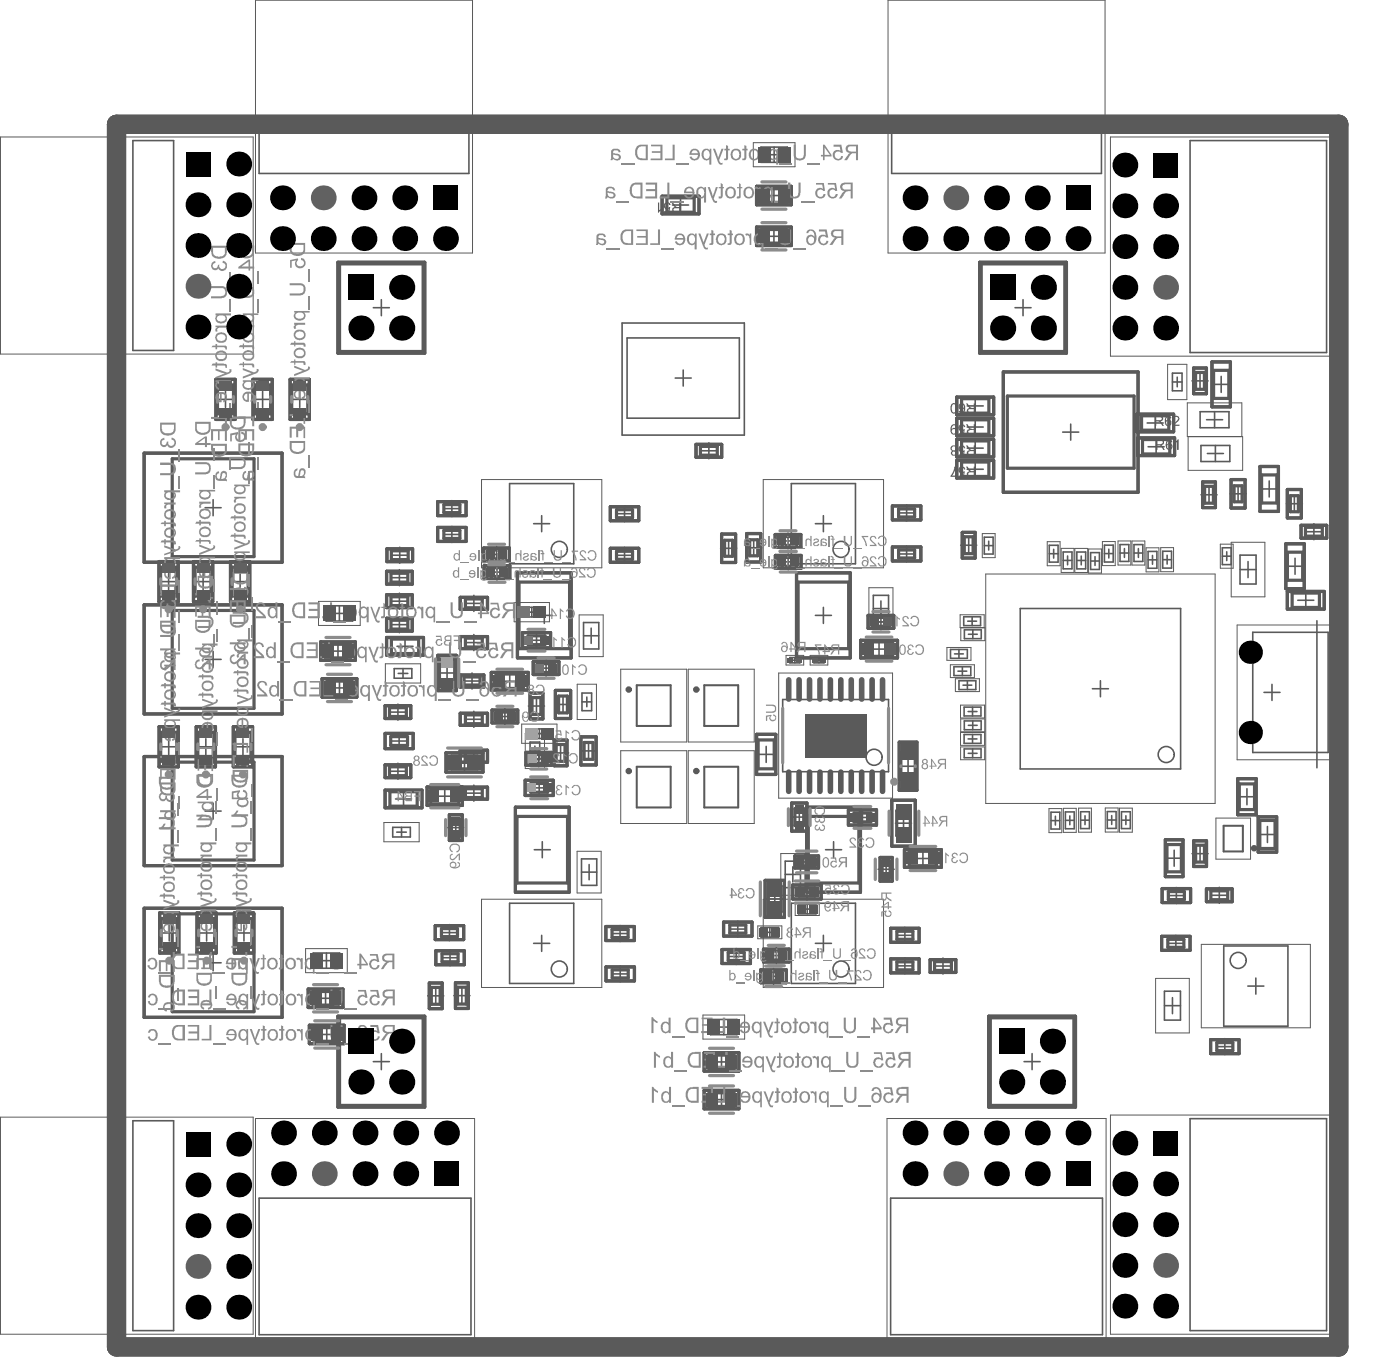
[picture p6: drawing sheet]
<svg xmlns="http://www.w3.org/2000/svg" width="291mm" height="282mm" viewBox="0 0 291 282" stroke-linecap="round" stroke-linejoin="round" font-family="sans-serif">
<g fill="none" stroke="#5a5a5a" stroke-width=".33">
<path d="M27.6 29.2h8.5v43.5h-8.5zM53.8 27.5h43.6v8.5h-43.6zM158 30.5h5.5v3.2h-5.5zM159.2 32.1h3.1M160.7 38.9v3.4M160.7 30.5v3.2M185.1 27.5h43.6v8.5h-43.6zM247.1 29.2h28.3v44h-28.3zM139.6 42.6h3.4M141.3 40.9v3.3M159 40.6h3.4M159 49h3.4"/>
<path d="M160.7 47.4v3.3M77.5 63.9h3.3M79.2 62.2v3.3M129.2 67h25.3v23.3h-25.3zM130.2 70.1h23.3v16.7h-23.3zM140.2 78.5h3.3M141.9 76.8v3.3M210.8 63.9h3.3M212.4 62.2v3.3M243.4 79.3h2M243.4 77.5h2v3.6h-2zM244.4 78.3v2"/>
<path d="M247.5 79.1h3.3M249.2 77.4v3.3M251.9 79.8h3.3M253.6 78.1v3.3M45.2 82.9h3.3M46.8 81.2v3.4M52.9 82.9h3.3M54.5 81.2v3.4M60.6 82.9h3.3M62.2 81.2v3.4M145.5 93.6h3.3M147.2 91.9v3.3"/>
<path d="M200.8 97.4h3.4M200.8 93h3.4M200.8 88.6h3.4M200.8 84.3h3.4M202.5 82.6v3.3M202.5 87v3.3M202.5 91.4v3.3M202.5 95.7v3.4M220.6 89.7h3.4M222.3 88v3.4M238.2 87.8h3.3M238.4 92.7h3.3"/>
<path d="M239.9 86.1v3.4M240.1 91.1v3.3M249.2 85.5h6v3.3h-6zM249.4 92.5h6v3.3h-6zM250.5 87.1h3.4M250.7 94.1h3.3M252.2 85.5v3.3M252.4 92.5v3.3M263.5 99.8v3.4M35 119.1v3.3M42.2 119.1v3.3M42.6 105.4h3.3"/>
<path d="M44.2 103.7v3.3M49.9 119.1v3.3M81.3 119.9h3.3M81.3 115.2h3.4M82.9 118.2v3.4M83 113.6v3.3M92.2 105.6h3.3M92.2 110.9h3.3M93.8 103.9v3.3M93.8 109.3v3.3M101.4 115.1h3.4M101.5 118.7h3.4"/>
<path d="M103.1 113.4v3.3M103.2 117.1v3.3M105.8 100.4h13.3v16.6h-13.3zM110.8 108.7h3.3M112.5 107v3.4M128 106.6h3.3M128 115.3h3.3M129.7 105v3.3M129.7 113.6v3.3M149.6 113.8h3.3M151.3 112.1v3.4M154.8 113.7h3.4"/>
<path d="M156.5 112v3.4M162 112.3h3.3M162 116.6h3.3M163.6 110.6v3.3M163.7 115v3.3M164.3 100.4h13.3v16.6h-13.3zM169.3 108.7h3.3M171 107v3.4M186.6 115h3.3M186.6 106.5h3.3M188.2 104.8v3.3M188.2 113.3v3.4"/>
<path d="M199.5 113.2h3.3M201.1 111.5v3.3M204.4 111.5h1.8v3.5h-1.8zM204.4 113.2h1.8M205.3 112.3v1.9M217.9 113.2h1.8v3.5h-1.8zM217.9 114.9h1.8M218.8 114v1.8M220.8 116.3h1.8M220.8 114.6h1.8v3.5h-1.8zM221.7 115.4v1.8M223.6 116.3h1.8"/>
<path d="M223.6 114.6h1.8v3.5h-1.8zM224.5 115.4v1.8M226.5 114.7h1.8v3.5h-1.8zM226.5 116.4h1.8M227.4 115.5v1.9M229.3 113.2h1.8v3.5h-1.8zM229.3 114.9h1.8M230.2 114v1.8M232.6 114.8h1.8M232.6 113h1.8v3.5h-1.8zM233.5 113.9v1.8M235.5 114.8h1.8"/>
<path d="M235.5 113h1.8v3.5h-1.8zM236.4 113.9v1.8M238.4 116.2h1.8M238.4 114.5h1.8v3.5h-1.8zM239.3 115.3v1.8M241.4 116.2h1.9M241.4 114.4h1.9v3.5h-1.9zM242.3 115.3v1.8M249.4 102.7h3.3M251 101v3.4M253.8 113.7h1.8v3.5h-1.8zM253.8 115.4h1.8"/>
<path d="M254.7 114.5v1.9M255.4 102.5h3.3M257.1 100.8v3.4M257.5 115.2h3.3v6h-3.3zM257.5 118.2h3.3M259.1 116.6v3.3M261.9 101.5h3.3M267.1 104.6h3.3M267.2 117.5h3.4M268.8 102.9v3.3M268.9 115.9v3.3M271.1 110.4h3.4"/>
<path d="M272.8 108.7v3.3M33.3 120.7h3.4M40.5 120.7h3.3M42.6 136.9h3.3M44.2 135.2v3.3M48.2 120.7h3.3M67.7 125.7h5.5v3.2h-5.5zM68.5 135.1h3.3M68.9 127.3h3.1M70.2 133.5v3.3M70.5 125.7v3.2M81.3 129.7h3.3"/>
<path d="M81.3 124.8h3.3M81.8 138.8h3.7v2h-3.7zM82.4 134.2h3.4M82.7 139.8h2M82.9 123.1v3.3M82.9 128v3.3M83.7 138.8v2M84.1 132.5v3.3M91.2 139.7h3.3M92.8 138v3.3M96.7 133.4h3.4M96.7 125.2h3.4"/>
<path d="M98 139.7v3.3M98.4 123.6v3.3M98.4 131.7v3.3M105.8 139.7v3.4M108.6 126.1h3.7v2h-3.7zM109.4 127.1h2M109.7 132.9h3.4M110.4 126.1v2M111.4 127.7h3.3M111.4 131.2v3.4M111.7 138.7h3.3M113 126.1v3.3"/>
<path d="M113.4 137v3.3M121.2 132h3.1M121.2 129.2h3.1v5.5h-3.1zM122.7 130.4v3.1M164 136.5h2.1v1.1h-2.1zM164.5 137h1.1M165 136.5v1.1M169 136.5h2.1v1.1h-2.1zM169.3 127.7h3.3M169.5 137h1.1M170 136.5v1.1M171 126.1v3.3"/>
<path d="M180.9 134.7h3.3M181.2 129.1h3.4M181.3 129.1v-5.5h3.2v5.5M181.3 126.3h3.2M182.5 133.1v3.3M182.9 124.7v6M197.4 134.8h3.5v1.8h-3.5zM198.1 138.4h3.5v1.8h-3.5zM198.2 135.7h1.8M198.9 139.3h1.8M199.1 134.8v1.8M199.8 138.4v1.8"/>
<path d="M200.1 128h3.5v1.9h-3.5zM200.2 130.7h3.5v1.9h-3.5zM200.9 128.9h1.9M201.1 131.6h1.8M201.9 128v1.9M202 130.7v1.9M211.8 126.3h33.3v33.3h-33.3zM260.1 131.2h15.7v25h-15.7zM269.5 124.6h3.3M271.1 122.9v3.4M33.4 155h3.3M35 153.3v3.4"/>
<path d="M41.1 155h3.3M42.7 153.3v3.4M48.8 155h3.3M50.4 153.3v3.4M68.8 142.8h3.4M70.5 141.1v3.4M81 147.8h3.3M81.2 153.8h3.3M82.6 146.1v3.4M82.6 158.4v3.3M82.9 152.1v3.4M94.8 158.3h3.3"/>
<path d="M96.3 141.4h3.4M96.4 156.6v3.3M96.7 149.3h3.4M96.7 157h3.4M98.4 147.6v3.4M98.4 155.3v3.3M103.2 148.7h3.3M104.2 141.4h3.3M104.8 147.1v3.3M109.7 146.5h3.4M110.1 155.9h2M110.1 154h2v3.7h-2z"/>
<path d="M110.2 151.3h3.6v2h-3.6zM110.2 157.5h3.3M111 152.3h2M111.1 154.9v2M111.4 144.9v3.3M111.9 155.8v3.4M112 151.3v2M114.7 156.3h3.4M115.2 146.2h3.4M116.4 154.6v3.3M116.9 144.6v3.3M120.5 155.9h3.4"/>
<path d="M120.8 145.7h2M120.8 143.8h2v3.7h-2zM121.8 144.7v2M122.2 154.2v3.3M157.4 156.6h3.4M159.1 154.9v3.3M162.5 145.2h22v15h-22zM171.8 152.7h3.4M173.5 151v3.3M186.9 159h3.3M188.5 157.4v3.3M199.1 141.3h3.5v1.8h-3.5z"/>
<path d="M200 142.2h1.8M200.2 146.8h3.5v1.8h-3.5zM200.2 152.5h3.5v1.8h-3.5zM200.2 155.4h3.5v1.9h-3.5zM200.2 149.6h3.5v1.9h-3.5zM200.9 141.3v1.8M201 147.7h1.8M201 153.4h1.8M201 156.4h1.9M201.1 150.6h1.8M201.9 146.8v1.8M201.9 152.5v1.8"/>
<path d="M202 155.4v1.9M202 149.6v1.9M226.8 143h3.4M228.5 141.3v3.3M262.4 143.7h3.4M264.1 142v3.4M42.6 168.4h3.3M44.2 166.7v3.3M81 160.1h3.3M81.5 171.7h3.7v2h-3.7zM82.1 165.8h3.4M82.4 172.7h2"/>
<path d="M83.4 171.7v2M83.8 164.2v3.3M90.7 165.3h3.3M92.3 163.6v3.3M93 171.8h3.3M94.6 170.1v3.4M96.7 164.6h3.4M98.4 163v3.3M110.3 163.5h3.3M110.9 176.4h3.4M112 161.9v3.3M112.6 174.7v3.3"/>
<path d="M120.7 178.3h3.2v5.5h-3.2zM122.3 179.4v3.2M163 178.7h3.2v5.5h-3.2zM164.3 169.6h3.3M164.6 179.9v3.2M165.8 178.9h3.4M166 167.9v3.4M167.5 177.2v3.4M171.4 176.4h3.3M173.1 174.7v3.3M177.4 169.7h3.3M179.1 168v3.3"/>
<path d="M184 178.8v3.3M185.9 170.9h3.4M187.6 169.2v3.3M190 178.2h3.3M191.6 176.5v3.4M218.2 170.3h1.9M218.2 168.6h1.9v3.5h-1.9zM219.1 169.4v1.8M221.2 170.3h1.8M221.2 168.5h1.8v3.5h-1.8zM222.1 169.4v1.8M224.4 170.2h1.8"/>
<path d="M224.4 168.5h1.8v3.5h-1.8zM225.3 169.3v1.9M229.9 170.2h1.8M229.9 168.5h1.8v3.5h-1.8zM230.8 169.3v1.8M232.9 170.2h1.8M232.9 168.5h1.8v3.5h-1.8zM233.8 169.3v1.9M242.1 178.1h3.4M243.8 176.5v3.3M247.5 177.2h3.3M249.2 175.5v3.4"/>
<path d="M257.2 165.4h3.4M258.9 163.7v3.3M261.5 173.2h3.3M263.2 171.5v3.4M33.5 193.7h3.3M35.1 192v3.3M41.2 193.7h3.4M42.6 199.8h3.3M42.9 192v3.3M44.2 198.2v3.3M49 193.7h3.3M50.7 192v3.3"/>
<path d="M65 197.8h5.5v3.2h-5.5zM66.2 199.4h3.2M67.8 197.8v3.2M91.7 193.6h3.3M91.8 198.8h3.3M93.3 191.9v3.3M93.4 197.1v3.4M105.8 187.5h13.3v16.6h-13.3zM110.8 195.8h3.3M112.5 194.1v3.4M120.7 181h3.2M127.1 193.8h3.3"/>
<path d="M128.7 192.1v3.3M151.2 198.5h3.3M151.5 192.8h3.4M152.9 196.9v3.3M153.2 191.2v3.3M158 192.5h3.7v2h-3.7zM158.8 193.5h2M159.2 186.6h3.3M159.5 198.3h3.4M159.8 192.5v2M160.9 184.9v3.3M161.2 196.7v3.3"/>
<path d="M163 181.5h3.2M164.3 187.5h13.3v16.6h-13.3zM165.8 187.7h3.6v2h-3.6zM165.9 185.1h3.3M166.6 188.7h2M167.6 183.5v3.3M167.6 187.7v2M169.3 195.8h3.3M171 194.1v3.4M182.3 180.4h3.4M186.2 194.1h3.3M187.9 192.5v3.3"/>
<path d="M187.9 198.8v3.3M195.8 198.8v3.4M242.5 195.8h3.3M242.6 185.9h3.3M244.1 194.1v3.4M244.3 184.2v3.4M251.5 185.8h3.3M253.2 184.2v3.3M254.1 196.3h13.3v16.7h-13.3zM65.9 207.2h3.4M66.2 214.7h3.3M67.6 205.5v3.4"/>
<path d="M67.8 213v3.4M79.2 218.7v3.3M88.8 206.7h3.3M90.5 205v3.4M94.2 206.7h3.4M95.9 205v3.3M127.1 202.1h3.3M128.8 200.5v3.3M147.5 211.6h5.5v3.2h-5.5zM148.7 213.2h3.2M149.8 218.8v3.3M150.3 211.6v3.2"/>
<path d="M158.9 202.6h3.4M160.6 201v3.3M186.2 200.5h3.3M194.1 200.5h3.4M214.3 218.7v3.3M241.8 208.7h3.3M241.8 205.7h3.3v6h-3.3zM243.4 207.1v3.3M252.7 217.2h3.3M254.3 215.6v3.3M259.1 204.7h3.3M260.8 203v3.3"/>
<path d="M27.6 232.6h8.5v43.6h-8.5zM77.5 220.4h3.3M148.1 220.4h3.4M148.1 228.2h3.4M149.8 226.6v3.3M212.6 220.4h3.4M247.1 232.2h28.3v44h-28.3zM53.8 248.7h44v28.3h-44zM184.9 248.7h44v28.3h-44z"/>
<circle cx="116.1" cy="114" r="1.66"/>
<circle cx="174.6" cy="114" r="1.66"/>
<circle cx="181.5" cy="157.2" r="1.66"/>
<circle cx="242.1" cy="156.6" r="1.66"/>
<circle cx="257.1" cy="199.3" r="1.66"/>
<circle cx="116.1" cy="201.1" r="1.66"/>
<circle cx="174.6" cy="201.1" r="1.66"/>
</g>
<g fill="none" stroke="#5a5a5a" stroke-width=".67">
<path d="M157.1 38.7h7.2v3.8h-7.2zM158.1 39.2h5.2v2.8h-5.2zM70.2 54.4h18v18.9h-18zM70.5 54.8h17.4v18.2h-17.4zM137.5 40.7h7.6v3.7h-7.6zM138.5 41.1h5.6v3h-5.6zM157.1 47.1h7.2v3.9h-7.2zM158.1 47.6h5.2v2.9h-5.2zM203.4 54.4h18v18.9h-18zM203.7 54.8h17.4v18.2h-17.4zM44.8 78.7h4v8.4h-4zM45.2 79.9h3.3v6h-3.3z"/>
<path d="M52.5 78.7h4v8.4h-4zM52.9 79.9h3.3v6h-3.3zM60.2 78.7h4v8.4h-4zM60.6 79.9h3.3v6h-3.3zM208.3 77.2h28v25h-28zM247.8 76.4h2.7v5.3h-2.7zM248.2 77.3h1.9v3.5h-1.9zM251.6 75.1h3.9v9.3h-3.9zM252 76.9h3.1v5.8h-3.1zM29.9 94.1h28.7v22.6h-28.7zM35.8 95.2h16.9v20.3h-16.9zM144.5 92.2h5.3v2.7h-5.3z"/>
<path d="M145.4 92.7h3.5v1.8h-3.5zM198.7 82.4h7.6v3.7h-7.6zM198.7 86.8h7.6v3.7h-7.6zM198.7 91.2h7.6v3.6h-7.6zM198.7 95.6h7.6v3.6h-7.6zM199.7 82.8h5.6v3h-5.6zM199.7 87.1h5.6v3h-5.6zM199.7 91.5h5.6v3h-5.6zM199.7 95.9h5.6v3h-5.6zM209.2 82.2h26.3v15h-26.3zM236 86h7.7v3.6h-7.7zM236.2 90.9h7.7v3.7h-7.7z"/>
<path d="M237 86.3h5.7v3h-5.7zM237.2 91.2h5.7v3h-5.7zM255.6 99.5h2.9v5.9h-2.9zM261.6 96.8h3.8v9.4h-3.8zM262 98.6h3.1v5.8h-3.1zM33 116.6h4v8.3h-4zM33.3 117.7h3.4v6h-3.4zM40.2 116.6h4v8.3h-4zM40.5 117.7h3.3v6h-3.3zM47.9 116.6h4v8.3h-4zM48.2 117.7h3.3v6h-3.3zM80.3 118.6h5.3v2.6h-5.3z"/>
<path d="M80.3 113.9h5.4v2.7h-5.4zM81.2 119h3.5v1.8h-3.5zM81.3 114.3h3.5v1.9h-3.5zM90.9 104.1h5.9v2.9h-5.9zM90.9 109.5h5.9v2.9h-5.9zM92.2 104.7h3.3v1.7h-3.3zM92.2 110.1h3.3v1.7h-3.3zM100.4 113.7h5.4v2.7h-5.4zM100.5 117.4h5.4v2.7h-5.4zM101.4 114.2h3.5v1.8h-3.5zM101.4 117.8h3.5v1.9h-3.5zM107.4 118.9h11.2v17.7h-11.2z"/>
<path d="M126.7 105.2h5.9v2.9h-5.9zM126.7 113.8h5.9v2.9h-5.9zM128 105.8h3.3v1.7h-3.3zM128 114.4h3.3v1.7h-3.3zM149.8 110.8h2.9v6h-2.9zM150.5 112.1h1.6v3.4h-1.6zM155 110.7h2.9v6h-2.9zM155.7 112h1.6v3.4h-1.6zM161 110.9h5.3v2.7h-5.3zM161 115.3h5.3v2.7h-5.3zM161.9 111.4h3.5v1.8h-3.5zM161.9 115.7h3.5v1.8h-3.5z"/>
<path d="M165.4 118.9h11.1v17.7h-11.1zM185.3 113.5h5.9v2.9h-5.9zM185.3 105h5.9v2.9h-5.9zM186.6 114.2h3.3v1.6h-3.3zM186.6 105.6h3.3v1.7h-3.3zM199.8 110.5h2.7v5.3h-2.7zM200.2 111.4h1.8v3.5h-1.8zM249.7 100h2.7v5.4h-2.7zM250.1 100.9h1.9v3.5h-1.9zM256.2 100.8h1.7v3.4h-1.7zM267 112.9h3.8v9.3h-3.8zM267.3 101.6h2.9v5.9h-2.9z"/>
<path d="M267.3 114.6h3.2v5.8h-3.2zM267.9 102.9h1.7v3.3h-1.7zM270.1 109h5.4v2.7h-5.4zM271.1 109.5h3.5v1.8h-3.5zM29.9 125.5h28.7v22.7h-28.7zM35.8 126.7h16.9v20.3h-16.9zM66.6 133.2h7.2v3.9h-7.2zM67.6 133.7h5.2v2.9h-5.2zM80.3 132.3h7.6v3.7h-7.6zM80.3 123.5h5.3v2.6h-5.3zM80.3 128.3h5.3v2.7h-5.3zM81.2 123.9h3.5v1.8h-3.5z"/>
<path d="M81.2 128.7h3.5v1.9h-3.5zM81.3 132.7h5.6v2.9h-5.6zM90.9 136h3.8v7.3h-3.8zM91.2 136.8h3.2v5.8h-3.2zM95.6 124h5.6v2.5h-5.6zM95.6 132.1h5.6v2.5h-5.6zM96.6 124.3h3.5v1.9h-3.5zM96.6 132.5h3.5v1.8h-3.5zM102 139.6h7.7v3.6h-7.7zM103 139.9h5.7v3h-5.7zM107.8 120.8h10.5v13.8h-10.5zM108.5 131.3h5.8v3.2h-5.8z"/>
<path d="M109.7 132h3.5v1.8h-3.5zM110.7 137.3h5.3v2.7h-5.3zM111.6 137.8h3.5v1.8h-3.5zM165.7 120.8h10.5v13.8h-10.5zM178.7 132.9h7.7v3.7h-7.7zM179.7 133.2h5.7v3h-5.7zM180.2 127.7h5.4v2.7h-5.4zM181.2 128.2h3.5v1.8h-3.5zM267.3 122.8h7.7v3.6h-7.7zM268.3 123.1h5.7v3h-5.7zM29.9 157h28.7v22.7h-28.7zM33 150.8h4v8.4h-4z"/>
<path d="M33.4 152h3.3v6h-3.3zM35.8 158.2h16.9v20.3h-16.9zM40.7 150.8h4v8.4h-4zM41.1 152h3.3v6h-3.3zM48.4 150.8h4v8.4h-4zM48.8 152h3.3v6h-3.3zM66.9 140.9h7.2v3.8h-7.2zM67.9 141.4h5.2v2.8h-5.2zM80 146.5h5.3v2.6h-5.3zM80 158.7h5.3v2.7h-5.3zM80 152.2h5.8v3.2h-5.8zM80.9 159.2h3.5v1.8h-3.5z"/>
<path d="M80.9 146.9h3.5v1.8h-3.5zM81.1 152.9h3.5v1.8h-3.5zM92.6 156.3h7.7v4h-7.7zM93.8 156.9h5.3v2.7h-5.3zM95.6 140.1h4.9v2.5h-4.9zM95.6 148h5.6v2.5h-5.6zM95.6 155.7h5.6v2.5h-5.6zM96.3 140.5h3.4v1.7h-3.4zM96.6 148.4h3.5v1.8h-3.5zM96.6 156h3.5v1.9h-3.5zM102.2 147.4h5.3v2.6h-5.3zM103.1 147.8h3.5v1.8h-3.5z"/>
<path d="M109.2 156.2h5.3v2.6h-5.3zM110.1 143.9h2.6v5.3h-2.6zM110.1 156.6h3.5v1.8h-3.5zM110.5 144.8h1.8v3.5h-1.8zM115.1 153.6h2.6v5.3h-2.6zM115.3 143.3h3.2v5.8h-3.2zM115.5 154.5h1.8v3.5h-1.8zM116 144.5h1.8v3.5h-1.8zM120.6 152.9h3.2v5.9h-3.2zM121.3 154.1h1.8v3.5h-1.8zM157.1 152.4h4v8.3h-4zM157.4 153.6h3.4v6h-3.4z"/>
<path d="M186.7 154h3.7v10h-3.7zM187 156.3h3v5.5h-3zM80 164h7.6v3.7h-7.6zM81 164.3h5.6v3h-5.6zM89.4 163.7h5.9v3.1h-5.9zM93.3 169.1h2.7v5.3h-2.7zM93.7 170h1.9v3.5h-1.9zM96 163.3v3.9h-7.3v-3.9l12.5 .1v2.5h-5.6v-2.5M96.6 163.7h3.5v1.8h-3.5zM107 167.5h11.2v17.7h-11.2zM107.3 169.5h10.5v13.8h-10.5zM109 161.9h5.9v3.2h-5.9z"/>
<path d="M110.2 162.6h3.5v1.8h-3.5zM164.4 166.7h3.1v5.8h-3.1zM165 167.8h1.9v3.5h-1.9zM165 177.7h5v2.5h-5zM165.8 178.1h3.4v1.6h-3.4zM167.5 167.5h11.2v17.7h-11.2zM167.8 169.5h10.5v13.8h-10.5zM176.2 168.1h5.8v3.2h-5.8zM177.3 168.8h3.5v1.8h-3.5zM182.7 178h2.5v4.9h-2.5zM183.2 178.8h1.6v3.3h-1.6zM185.2 166.1h4.8v9.5h-4.8z"/>
<path d="M186.2 168.3h2.8v5.1h-2.8zM187.8 176.4h7.7v3.6h-7.7zM188.8 176.7h5.7v3h-5.7zM242 174.3h3.6v7.7h-3.6zM242.3 175.3h3v5.7h-3zM247.8 174.5h2.7v5.4h-2.7zM248.3 175.4h1.8v3.5h-1.8zM257 161.6h3.8v7.5h-3.8zM257.3 162.7h3.2v5.3h-3.2zM261.2 169.5h3.9v7.4h-3.9zM261.6 170.3h3.1v5.8h-3.1zM29.9 188.5h28.7v22.7h-28.7z"/>
<path d="M33.1 189.5h4v8.3h-4zM33.5 190.7h3.3v5.9h-3.3zM35.8 189.7h16.9v20.3h-16.9zM40.9 189.5h4v8.3h-4zM41.2 190.7h3.4v5.9h-3.4zM48.7 189.5h4v8.3h-4zM49 190.7h3.3v5.9h-3.3zM90.4 192.1h5.9v2.9h-5.9zM90.5 197.3h5.9v2.9h-5.9zM91.7 192.7h3.3v1.7h-3.3zM91.8 198h3.3v1.6h-3.3zM125.8 192.3h5.9v2.9h-5.9z"/>
<path d="M127.1 192.9h3.3v1.7h-3.3zM149.9 197.1h5.9v2.9h-5.9zM150.2 191.4h5.9v2.9h-5.9zM151.2 197.7h3.3v1.7h-3.3zM151.5 192h3.4v1.7h-3.4zM158.5 197h5.4v2.7h-5.4zM158.9 182.7h4v7.7h-4zM159.4 197.4h3.5v1.9h-3.5zM159.5 183.9h2.7v5.3h-2.7zM164.6 183.7h5.9v2.9h-5.9zM165.9 184.3h3.3v1.7h-3.3zM184.9 199h5.9v2.9h-5.9z"/>
<path d="M184.9 192.7h5.9v2.9h-5.9zM186.2 193.3h3.3v1.7h-3.3zM186.2 199.6h3.3v1.7h-3.3zM193.1 199.2h5.4v2.6h-5.4zM194 199.6h3.5v1.8h-3.5zM241.2 194.3h5.9v3h-5.9zM241.3 184.4h5.9v2.9h-5.9zM242.5 195h3.3v1.6h-3.3zM242.6 185.1h3.3v1.6h-3.3zM250.5 184.5h5.3v2.7h-5.3zM251.4 184.9h3.5v1.8h-3.5zM64 205.3h7.2v3.8h-7.2z"/>
<path d="M64.2 212.8h7.2v3.8h-7.2zM65 205.8h5.2v2.8h-5.2zM65.3 213.3h5.1v2.8h-5.1zM70.2 210.9h18v18.9h-18zM70.5 211.3h17.4v18.1h-17.4zM89.1 204h2.7v5.4h-2.7zM89.6 205h1.8v3.4h-1.8zM94.6 204h2.6v5.3h-2.6zM95 204.9h1.8v3.5h-1.8zM125.8 200.7h5.9v2.9h-5.9zM127.1 201.3h3.3v1.7h-3.3zM146.2 218.5h7.2v3.8h-7.2z"/>
<path d="M147.2 219h5.2v2.8h-5.2zM157.9 201.3h5.4v2.7h-5.4zM158.9 201.7h3.5v1.9h-3.5zM205.3 210.9h18v18.9h-18zM205.6 211.3h17.4v18.1h-17.4zM251.4 215.8h5.9v2.9h-5.9zM252.7 216.4h3.3v1.7h-3.3zM146.2 226.3h7.2v3.8h-7.2zM147.2 226.8h5.2v2.8h-5.2z"/>
<circle cx="130.5" cy="143.1" r=".33"/>
<circle cx="144.6" cy="143.1" r=".33"/>
<circle cx="130.5" cy="160" r=".33"/>
<circle cx="144.6" cy="160" r=".33"/>
<circle cx="260.4" cy="176.1" r=".33"/>
</g>
<g fill="none" stroke="#5a5a5a" stroke-width=".21">
<path d="M53 .1h45.1v52.4h-45.1zM184.4 .1h45v52.4h-45zM.1 28.4h52.5v45.1h-52.5zM156.4 29.6h8.7v5h-8.7zM230.6 28.4h45.6v45.5h-45.6zM242.4 75.6h4v7.3h-4zM100 99.5h25v18.4h-25zM158.5 99.5h25v18.4h-25zM257.8 90.6v-7h-11.3v7h11.5v7h-11.3v-7M204 110.8h2.6v4.9h-2.6zM204.7 119.1h47.6v47.7h-47.6zM217.4 112.4h2.7v5h-2.7z"/>
<path d="M220.3 113.8h2.7v5h-2.7zM223.2 113.8h2.6v5h-2.6zM226 114h2.7v4.9h-2.7zM228.9 112.4h2.7v5h-2.7zM232.1 112.3h2.7v5h-2.7zM235 112.3h2.7v5h-2.7zM238 113.7h2.6v5h-2.6zM241 113.7h2.7v5h-2.7zM253.4 112.9h2.6v5h-2.6zM255.6 112.6h7v11.3h-7zM66.1 124.8h8.7v5h-8.7zM80 137.8h7.3v4h-7.3z"/>
<path d="M106.8 125.1h7.3v4h-7.3zM120.2 127.6h5v8.7h-5zM128.9 138.9h13.7v15.1h-13.7zM142.9 138.9h13.7v15.1h-13.7zM161.7 139.7h23.6v26h-23.6zM163.2 136h3.7v2h-3.7zM168.2 136h3.7v2h-3.7zM180.4 122h5v8.6h-5zM196.6 134.4h5v2.7h-5zM197.3 138h5v2.6h-5zM204.4 130.3v-2.7h-5v2.7h5.1v2.7h-5v-2.7M256.9 129.7h20.5v28h-20.5z"/>
<path d="M108.3 150.3h7.3v4h-7.3zM109.1 152.2h4v7.3h-4zM119.8 142h4v7.3h-4zM128.9 155.8h13.7v15.1h-13.7zM142.9 155.8h13.7v15.1h-13.7zM198.4 140.9h5v2.6h-5zM199.4 146.4h5v2.6h-5zM199.4 152h5v2.7h-5zM199.5 155h5v2.7h-5zM199.5 149.2h5v2.7h-5zM79.7 170.7h7.3v4h-7.3zM119.8 176.7h5v8.7h-5z"/>
<path d="M162.1 177.2h5v8.6h-5zM217.8 167.8h2.7v5h-2.7zM220.8 167.8h2.7v5h-2.7zM224 167.7h2.6v5h-2.6zM229.5 167.7h2.7v5h-2.7zM232.4 167.7h2.7v5h-2.7zM252.5 169.8h7.2v8.5h-7.2zM63.4 196.9h8.7v5h-8.7zM100 186.6h25v18.4h-25zM157.3 192.2h5v2.6h-5zM158.5 186.6h25v18.4h-25zM165.1 187.4h5v2.6h-5z"/>
<path d="M249.4 196h22.7v17.3h-22.7zM146 210.7h8.6v5h-8.6zM239.9 203.1h7v11.3h-7zM.1 231.9h52.5v45h-52.5zM53 232.2h45.5v45.6h-45.5zM184.2 232.2h45.5v45.6h-45.5zM230.6 231.4h45.6v45.5h-45.6z"/>
</g>
<path d="M132.2 159.1h7.1v8.5h-7.1zM132.2 142.2h7.1v8.5h-7.1zM146.2 159.1h7.1v8.5h-7.1zM146.2 142.2h7.1v8.5h-7.1zM254.1 171.4h4v5.3h-4z" fill="none" stroke="#5a5a5a" stroke-width=".42"/>
<g fill="#5a5a5a">
<path d="M138 42.2a.72 .72 0 0 1 .7-.2 .72 .72 0 0 1 .5 .5h-.3a.45 .45 0 0 0-.7-.2 .45 .45 0 0 0 0 .8l.4 .1 .6-.2-.2 1.1h-1.1v-.3h.8l.2-.5a.73 .73 0 0 1-.9-.2 .73 .73 0 0 1 0-.9z"/>
<path d="M136.6 42h.3v1.6l.5-.2v.2l-.4 .2-.2 .4h-.2z"/>
<path d="M199.1 97a.73 .73 0 0 1 .8-.2 .73 .73 0 0 1 .5 .6h-.2a.47 .47 0 0 0-.6-.3 .47 .47 0 0 0-.3 .6 .47 .47 0 0 0 .6 .3l.3-.2 .1 .1-.1 1.1h-1.1v-.3h.9l.1-.6a.73 .73 0 0 1-1-.1 .73 .73 0 0 1 0-1z"/>
<path d="M198.1 96.9h.4l-.1 .5-.7 1.3h1v.3h-1.3v-.3l.6-.8z"/>
<path d="M199.1 92.7a.71 .71 0 0 1 .8-.2 .71 .71 0 0 1 .5 .5h-.2a.46 .46 0 0 0-.7-.3 .46 .46 0 0 0-.1 .8l.2 .1 .7-.1-.1 1.1h-1.1v-.3h.9l.1-.6a.7 .7 0 0 1-.9-.1 .7 .7 0 0 1-.1-.9z"/>
<path d="M199.1 88.3a.71 .71 0 0 1 .8-.2 .71 .71 0 0 1 .5 .6h-.2a.48 .48 0 0 0-.7-.4 .48 .48 0 0 0-.2 .7 .48 .48 0 0 0 .7 .2l.3-.1-.1 1.1h-1.1v-.3h.9l.1-.6a.66 .66 0 0 1-1 0 .66 .66 0 0 1 0-.9z"/>
<path d="M243.9 91.8l.8-.6v2.2h-.3v-1.7l-.4 .3z"/>
<path d="M243.6 86.5a.68 .68 0 0 1 1.1 0 .68 .68 0 0 1-.2 1.1l-.7 .5h1.1v.3h-1.4l.1-.4 .4-.3a.88 .88 0 0 0 .6-1.1l-.6-.1-.2 .5-.3-.1z"/>
<path d="M139.9 43.3v.1a.3 .3 0 0 0-.1 .3 .3 .3 0 0 0 .3 .2h.9v-.7zM139.4 42h.3l.4 .6 .4 .4h.5v-1h.3v2.2h-1a.6 .6 0 0 1-.7-.6 .6 .6 0 0 1 .6-.6z"/>
<path d="M201.1 98.2l-.1 .3 .2 .2h1v-.7h-1zM200.6 96.9h.3l.7 .9h.6v-.9h.2v2.1h-1a.6 .6 0 0 1-.7-.6 .6 .6 0 0 1 .6-.6l-.4-.4z"/>
<path d="M201.2 93.7l-.2 .3 .2 .3 1 .1v-.8zM200.6 92.5h.3l.7 .9h.6v-.9h.2v2.1h-1a.56 .56 0 0 1-.7-.5 .56 .56 0 0 1 .6-.6z"/>
<path d="M197.7 94a.36 .36 0 0 0 .7 0 .36 .36 0 0 0-.7 0zM197.6 93a.45 .45 0 0 0 .9 0 .45 .45 0 0 0-.9 0zM197.6 92.5a.67 .67 0 0 1 1 .2 .67 .67 0 0 1-.2 .9 .55 .55 0 0 1 0 1 .55 .55 0 0 1-.9-.4l-.1-.3 .4-.3a.61 .61 0 0 1-.5-.5 .61 .61 0 0 1 .3-.6z"/>
<path d="M201.2 89.3v.1a.35 .35 0 0 0-.1 .4 .35 .35 0 0 0 .3 .2h.8v-.8zM200.6 88.1h.3l.4 .7 .5 .3h.4v-1h.2v2.2l-1-.1a.56 .56 0 0 1-.7-.5 .56 .56 0 0 1 .6-.6l-.3-.3z"/>
<path d="M197.7 89.2a.46 .46 0 0 0 .1 .7 .46 .46 0 0 0 .7-.3v-.4l-.2-.1zM197.5 88.3a.67 .67 0 0 1 .7-.2 .67 .67 0 0 1 .5 .5h-.2a.46 .46 0 0 0-.6-.3 .46 .46 0 0 0-.3 .6v.2a.69 .69 0 0 1 1.2 .2 .69 .69 0 0 1-.8 1 1.1 1.1 0 0 1-.6-1.4z"/>
<path d="M201.2 84.9v.1a.35 .35 0 0 0-.1 .4 .35 .35 0 0 0 .3 .2h.8v-.7zM200.6 83.7h.3l.8 1h.5v-1h.2v2.2h-1a.6 .6 0 0 1-.7-.6 .6 .6 0 0 1 .6-.6z"/>
<path d="M199.2 83.8a.85 .85 0 0 1 1 .1 .85 .85 0 0 1 .2 1 .76 .76 0 0 1-.9 .9h-.2l-.2-.4 .2-.1a.43 .43 0 0 0 .5 .3 .43 .43 0 0 0 .4-.5v-.3a.69 .69 0 0 1-1.1 0 .69 .69 0 0 1 .1-1zM199.4 84a.46 .46 0 0 0 0 .8 .46 .46 0 0 0 .7-.4 .46 .46 0 0 0-.5-.5z"/>
<path d="M197.8 84l-.1 .3a1.17 1.17 0 0 0 .3 1.3 .68 .68 0 0 0 .5-1v-.3a.4 .4 0 0 0-.3-.4 .4 .4 0 0 0-.4 .1zM197.6 83.8a.68 .68 0 0 1 .8 0 .68 .68 0 0 1 .3 .7 .97 .97 0 0 1-.8 1.4v-.1a1.03 1.03 0 0 1-.5-1.2z"/>
<path d="M240.3 91.4v.8h.6a.39 .39 0 0 0 .5-.3 .39 .39 0 0 0-.4-.5zM240 91.2l1 .1a.56 .56 0 0 1 .7 .5 .56 .56 0 0 1-.6 .6l.4 .3 .4 .7h-.4l-.6-.9h-.6v.9h-.3z"/>
<path d="M242.3 91.4a.64 .64 0 0 1 .6-.1 .64 .64 0 0 1 .5 .5h-.3a.39 .39 0 0 0-.4-.4 .39 .39 0 0 0-.3 .5l-.1 .4a.67 .67 0 0 1 1-.1 .67 .67 0 0 1 0 1 .67 .67 0 0 1-1-.1 1.54 1.54 0 0 1 0-1.7zM242.4 92.3a.51 .51 0 0 0 0 .7 .51 .51 0 0 0 .7 0 .51 .51 0 0 0 0-.6 .51 .51 0 0 0-.7-.1z"/>
<path d="M240.1 86.5v.7h.7a.36 .36 0 0 0 .5-.3 .36 .36 0 0 0-.5-.4zM239.8 86.3h1a.59 .59 0 0 1 .7 .5 .59 .59 0 0 1-.6 .7l.8 .9h-.4l-.7-.9h-.5v.9h-.3z"/>
<path d="M242.1 86.5a.73 .73 0 0 1 1.1 .3l-.2 .1a.44 .44 0 0 0-.6-.4 .44 .44 0 0 0-.3 .6v.2a.66 .66 0 0 1 1 .1 .66 .66 0 0 1-.3 1 .66 .66 0 0 1-.9-.5v-.9zM242.1 87.7a.45 .45 0 0 0 .9 0 .45 .45 0 0 0-.9 0z"/>
</g>
<path d="M273.4 128.8v30.6" fill="none" stroke="#5a5a5a" stroke-width=".33"/>
<path d="M24.2 25.8h253.8v253.8h-253.8z" fill="none" stroke="#5a5a5a" stroke-width=".21"/>
<path d="M24.2 25.8h253.8v253.8h-253.8z" fill="none" stroke="#5a5a5a" stroke-width=".85"/>
<path d="M24.2 25.8h253.8v253.8h-253.8z" fill="none" stroke="#5a5a5a" stroke-width="4"/>
<g fill="none" stroke="#8c8c8c" stroke-width=".67">
<path d="M158.2 37.8h5M158.2 43.4h5M158.2 51.9h5M158.2 46.2h5M45.2 82.3v1.2M48.5 82.3v1.2M52.9 82.3v1.2M56.2 82.3v1.2M60.6 82.3v1.2M63.9 82.3v1.2M101.4 113h3.4M101.4 117.2h3.4"/>
<path d="M101.5 116.6h3.4M162 114.4h3.3M162 110.2h3.3M162 118.7h3.3M162 114.5h3.3M33.3 120.1v1.2M36.7 120.1v1.2M40.5 120.1v1.2M43.8 120.1v1.2M48.2 120.1v1.2M51.5 120.1v1.2M67.7 138h5"/>
<path d="M67.7 132.3h5M68 140h5M90.4 136.8v5.8M95.2 136.8v5.8M101.5 120.9h3.4M103.2 138.9h5.3M109.6 130.6h3.5M109.7 135.1h3.5M111.7 136.6h3.3M179.9 137.2h5.3M179.9 132.2h5.3M181.2 127h3.4"/>
<path d="M181.2 131.2h3.4M33.4 154.4v1.2M36.7 154.4v1.2M41.1 154.4v1.2M44.4 154.4v1.2M48.8 154.4v1.2M52.1 154.4v1.2M68 145.6h5M92.9 155.3h7.1M103.2 146.6h3.3M103.2 150.8h3.3M103.2 143.9h5.3"/>
<path d="M110.2 155.4h3.3M110.2 159.6h3.3M111.7 140.8h3.3M162.5 147v11.3M184.5 147v11.3M187 159v.1M190 159v.1M89.4 167.7h5.9M89.4 162.8h5.9M92.5 170.1v3.4M92.9 161.3h7.1M96.8 170.1v3.4"/>
<path d="M110.2 161.3h3.5M110.2 165.8h3.5M163.7 167.9v3.5M165.4 176.7h4.2M168.2 167.8v3.5M177.3 167.4h3.5M177.3 171.9h3.5M181.7 178.3v4.3M184.6 168.4v5M186.2 178.3v4.3M189 175.7h5.3M190.8 168.4v5"/>
<path d="M33.5 193.1v1.1M36.8 193.1v1.1M41.2 193.1v1.1M44.6 193.1v1.1M49 193.1v1.1M52.3 193.1v1.1M157.9 183.1v7M159.5 196.2h3.4M163.9 183.1v7M165.1 182.9h4.9M165.1 187.4h4.9M165.4 181.2h4.2"/>
<path d="M189 180.7h5.3M65.1 204.4h5M65.1 210h5M65.3 211.9h5M65.3 217.5h5M147.3 217.6h5M158.9 200.5h3.4M158.9 204.8h3.4M159.5 200.5h3.4M147.3 223.2h5M147.3 225.4h5M147.3 231.1h5"/>
</g>
<g fill="#8c8c8c">
<path d="M159 146.3h1.2a.86 .86 0 0 1 1 .7 .86 .86 0 0 1-.7 .9h-1.5v-.2h1.2a.6 .6 0 0 0 .7-.6 .6 .6 0 0 0-.7-.6h-1.2z"/>
<path d="M159 148.5l1.1-.1 .1 .2a.45 .45 0 0 0 0 .8 .45 .45 0 0 0 .7-.3l.1-.3-.4-.2v-.3a.73 .73 0 0 1 .5 1.2 .73 .73 0 0 1-1.3-.3l-.1-.2 .2-.4-.6 .2v.8h-.3z"/>
<path d="M172.5 178h1.1l.2 1.1h-.3a.46 .46 0 0 0-.7-.1 .46 .46 0 0 0 0 .7 .46 .46 0 0 0 .7-.1l.3-.1a.74 .74 0 0 1-.9 .6 .74 .74 0 0 1-.5-.9 .74 .74 0 0 1 .9-.5h.2l-.2-.5h-.8z"/>
<path d="M183 189.2l1.1-.2v.2a.48 .48 0 0 0-.1 .7 .48 .48 0 0 0 .7 .1 .48 .48 0 0 0 .1-.7l-.3-.1v-.2a.7 .7 0 0 1 .5 1 .7 .7 0 0 1-1.2 .1l-.1-.3 .1-.5-.6 .1v.8h-.2z"/>
<path d="M163.4 192.8a.65 .65 0 0 1 .7-.3 .65 .65 0 0 1 .5 .5h-.2a.35 .35 0 0 0-.4-.3 .35 .35 0 0 0-.3 .4 .35 .35 0 0 0 .4 .3l.1 .2-.2-.1a.43 .43 0 0 0-.5 .4 .43 .43 0 0 0 .3 .5 .43 .43 0 0 0 .6-.3l.3-.1a.68 .68 0 0 1-.9 .6 .68 .68 0 0 1-.3-1.1h.2l-.3-.4z"/>
<path d="M174.8 183.7a1 1 0 0 1 1.2-.1 1 1 0 0 1 .4 1.2 .95 .95 0 0 1-.9 .9 .95 .95 0 0 1-1-.7l.4-.1a.69 .69 0 0 0 .9 .5 .69 .69 0 0 0 .3-1 .65 .65 0 0 0-.5-.7 .65 .65 0 0 0-.7 .5l-.3-.1z"/>
<path d="M173.2 183.6a.7 .7 0 0 1 1.1 .5l-.3 .1a.38 .38 0 0 0-.3-.5 .38 .38 0 0 0-.5 .4l.3 .3h.3v.3a.42 .42 0 0 0-.6 .4 .42 .42 0 0 0 .6 .3l.2-.3h.3v.1a.66 .66 0 0 1-1.1 .4 .66 .66 0 0 1 .1-1.1l-.3-.3z"/>
<path d="M171.3 183.6h1.1l.2 1.1h-.2a.49 .49 0 0 0-.7-.1 .49 .49 0 0 0-.1 .6 .49 .49 0 0 0 .6 .2l.2-.3h.3a.74 .74 0 0 1-1 .6 .74 .74 0 0 1-.4-1.1 .74 .74 0 0 1 1-.3l-.1-.5h-.9z"/>
<path d="M169.2 167.8a1.19 1.19 0 0 1 1.1-.5 1.19 1.19 0 0 1 1 .8 .8 .8 0 0 1-.7 1.1l-.1-.3a.69 .69 0 0 0 .5-.9 .69 .69 0 0 0-1-.3 .65 .65 0 0 0-.7 .5 .65 .65 0 0 0 .5 .7l-.1 .3a1.11 1.11 0 0 1-.5-1.4z"/>
<path d="M169.2 169.8l.2-.3h.3l.1 .3a.33 .33 0 0 0-.4 .3 .33 .33 0 0 0 .3 .3 .33 .33 0 0 0 .3-.4l.3-.1a.43 .43 0 0 0 .3 .6 .43 .43 0 0 0 .5-.3 .43 .43 0 0 0-.4-.5v-.3a.68 .68 0 0 1 .6 1 .68 .68 0 0 1-1.1 .2l-.1-.2a.55 .55 0 0 1-.6 .3 .55 .55 0 0 1-.4-.6z"/>
<path d="M169.3 171.3l.4-.2 .1 .3a.38 .38 0 0 0-.5 .3 .38 .38 0 0 0 .4 .4 .38 .38 0 0 0 .3-.5h.3a.43 .43 0 0 0 .3 .6 .43 .43 0 0 0 .5-.3 .43 .43 0 0 0-.4-.5v-.3a.7 .7 0 0 1 .6 .9 .7 .7 0 0 1-.9 .5l-.1-.1a.22 .22 0 0 0-.2-.2 .22 .22 0 0 0-.2 .2 .61 .61 0 0 1-.7-.3 .61 .61 0 0 1 .1-.7z"/>
<path d="M179.9 174l.3-.1a1.07 1.07 0 0 1 1.3 .5 1.07 1.07 0 0 1-.3 1.4 .94 .94 0 0 1-1.5-.5l.2-.1a.71 .71 0 0 0 .9 .5 .71 .71 0 0 0 .5-.9 .65 .65 0 0 0-.5-.7 .65 .65 0 0 0-.8 .4l-.3-.1z"/>
<path d="M178.3 173.9a.83 .83 0 0 1 1.1 .4l-.2 .1a.37 .37 0 0 0-.4-.4 .37 .37 0 0 0-.4 .4 .37 .37 0 0 0 .4 .4l.1 .1a.43 .43 0 0 0-.6 .3 .43 .43 0 0 0 .4 .6 .43 .43 0 0 0 .5-.4h.2a.68 .68 0 0 1-1 .5 .68 .68 0 0 1 0-1.1l-.2-.2z"/>
<path d="M176.5 174a.7 .7 0 0 1 .8-.2 .7 .7 0 0 1 .4 .6l-.2 .1a.43 .43 0 0 0-.4-.5 .43 .43 0 0 0-.5 .3 .43 .43 0 0 0 .3 .5l.8 .8 .1 .3h-1.4v-.2h1.1l-.4-.3a1.27 1.27 0 0 1-.6-1.3z"/>
<path d="M199.2 177.4a.96 .96 0 0 1 1.1-.5 .96 .96 0 0 1 .7 .9 .99 .99 0 0 1-.6 1.3 .99 .99 0 0 1-1.3-.6l.3-.1a.71 .71 0 0 0 .9 .5 .71 .71 0 0 0 .4-.9 .66 .66 0 0 0-.4-.8 .66 .66 0 0 0-.8 .4h-.3z"/>
<path d="M197.7 177.2a.72 .72 0 0 1 1.2 .4h-.3a.38 .38 0 0 0-.4-.4 .38 .38 0 0 0-.3 .4 .38 .38 0 0 0 .5 .3v.2a.41 .41 0 0 0-.6 .3 .41 .41 0 0 0 .4 .5 .41 .41 0 0 0 .4-.4l.3 .1a.66 .66 0 0 1-1 .5 .66 .66 0 0 1 0-1.1l-.3-.3z"/>
<path d="M196.3 177l.7 .5v.3l-.5-.3v1.7h-.2z"/>
<path d="M179.3 201.7a1.05 1.05 0 0 1 1.4-.1 1.05 1.05 0 0 1 .2 1.4 .95 .95 0 0 1-1 .5 .95 .95 0 0 1-.8-.7h.3a.67 .67 0 0 0 .9 .5 .67 .67 0 0 0 .4-1 .66 .66 0 0 0-.5-.7 .66 .66 0 0 0-.8 .4l-.2-.1z"/>
<path d="M177.6 201.5a.74 .74 0 0 1 1.2 .5h-.2a.41 .41 0 0 0-.6-.4 .41 .41 0 0 0 0 .7l.8 .8 .1 .4h-1.4v-.2h1.1l-.3-.3a1.51 1.51 0 0 1-.8-1.2z"/>
<path d="M175.8 201.4h1.4v.3h-1.1l.6 .8 .2 1h-.3l-.3-1.3z"/>
<path d="M174 203.9h1.7v.2h-1.7z"/>
<path d="M172.1 201.3h.3v1.3a.56 .56 0 0 0 .6 .7 .56 .56 0 0 0 .5-.7v-1.3h.3v1.3a.89 .89 0 0 1-1 .9l-.3-.1-.4-.4z"/>
<path d="M170.2 203.9h1.7v.2h-1.7z"/>
<path d="M169.3 201.3h.5l.1 .2v.4h.3v.3h-.3v1.3h-.2v-1.3h-.3v-.3h.3a.24 .24 0 0 0 0-.3 .24 .24 0 0 0-.3 0z"/>
<path d="M174.5 178.2l1-.1v.7h-.9l-.2-.1zM174.2 178.2l.1 .7 .5 .2-.8 .9h.3l.7-.9h.5v.9h.4v-2.1h-1.2z"/>
<path d="M171.2 178.2a.53 .53 0 0 1 .6 .2 .53 .53 0 0 1 .1 .5 .66 .66 0 0 1-.6 .9l-.3-.3v-1zM170.9 178.2l-.1 .6a.93 .93 0 0 0 .8 1.3 1.54 1.54 0 0 0 .2-2.1l-.5-.1z"/>
<path d="M174.9 187.4l.1-.1h1v.7h-1l-.1-.2zM174.6 187.3a.64 .64 0 0 0 .6 .9l-.3 .1-.6 .8h.5l.6-.9h.6v.9h.3v-2.1h-1.2z"/>
<path d="M173.4 187.4l.7 1.1h-.7zM173.1 187v1.5h-.3v.1h.3v.5h.3v-.5h.9v-.1l-1-1.5z"/>
<path d="M171.6 187.3a.49 .49 0 0 1 .7 .2 .49 .49 0 0 1-.2 .6 .49 .49 0 0 1-.6-.1v-.5zM171.4 187.2v.1a1.17 1.17 0 0 0 .7 1.9l.4-.3v-.2l-.3-.1a.39 .39 0 0 1-.4 .4 .39 .39 0 0 1-.3-.5l-.1-.3a.7 .7 0 0 0 1 0 .7 .7 0 0 0 0-1 .7 .7 0 0 0-1 0z"/>
<path d="M195.1 157.8h1.1v.6h-1l-.2-.2zM194.9 157.7a.57 .57 0 0 0-.2 .6 .57 .57 0 0 0 .6 .4l-.7 .9h.3l.8-.9h.5v.9h.2v-2.1h-1.2z"/>
<path d="M193.6 157.9l.6 1h-.6zM193.3 157.5v1.4h-.3v.2h.3v.5h.3v-.5h.9v-.2l-1-1.4z"/>
<path d="M191.7 158.1a.35 .35 0 0 1 .7 0 .35 .35 0 0 1-.7 0zM191.6 159.1a.46 .46 0 0 1 .9 0 .46 .46 0 0 1-.9 0zM191.5 157.7l-.1 .6 .3 .1a.67 .67 0 0 0-.2 .9 .67 .67 0 0 0 .9 .3 .67 .67 0 0 0 .2-.9l-.2-.2a.58 .58 0 0 0 .1-.9 .58 .58 0 0 0-.9 .1z"/>
<path d="M183.2 185.5h.7v.7a.36 .36 0 0 1-.3 .5 .36 .36 0 0 1-.4-.4zM183 185.3v1a.6 .6 0 0 0 .5 .6 .6 .6 0 0 0 .7-.5v.2l.9 .5v-.3l-.9-.7v-.6h.9v-.2z"/>
<path d="M183.4 188.1l.9-.7v.7zM183 188.2v.2h1.3v.3h.3v-.3h.5v-.3h-.5v-.9h-.3z"/>
<path d="M195.3 169.8l.3-.2h.8v.7h-.6a.37 .37 0 0 1-.4-.1 .37 .37 0 0 1-.1-.4zM195.1 169.6a.59 .59 0 0 0-.1 .6 .59 .59 0 0 0 .6 .3l-.8 1h.4l.7-1h.5v1h.3v-2.2h-1.2z"/>
<path d="M193.8 169.8l.7 1h-.7zM193.6 169.3v1.5h-.3v.2h.3v.5h.2v-.5h.9v-.2l-.9-1.5z"/>
<path d="M192.2 169.8l.7 1h-.7zM191.9 169.3v1.5h-.3v.2h.3v.5h.3v-.5h.9v-.2l-1-1.5z"/>
<path d="M167.1 192.8l1-.1v.8l-.7-.1a.34 .34 0 0 1-.4-.2 .34 .34 0 0 1 .1-.4zM166.8 192.6a.59 .59 0 0 0-.1 .7 .59 .59 0 0 0 .5 .3l-.7 1h.3l.4-.6 .5-.4h.4v1h.2v-2.2h-1z"/>
<path d="M165.5 192.9l.6 1h-.6zM165.2 192.4v1.5h-.2v.2h.2v.5h.3v-.5h.9v-.2l-.9-1.5z"/>
</g>
<path d="M169.1 201.3v2.2" fill="none" stroke="#8c8c8c" stroke-width=".25"/>
<g fill="#8c8c8c">
<path d="M165.9 202a.7 .7 0 0 1 1.1 .4l-.2 .3-.7 .2a.2 .2 0 0 0-.1 .3 .2 .2 0 0 0 .3 .1l.7-.3a.61 .61 0 0 1-.7 .6 .61 .61 0 0 1-.5-.8l.8-.3 .1-.2-.1-.1a.3 .3 0 0 0-.3-.1 .3 .3 0 0 0-.2 .2h-.3z"/>
<path d="M164.3 202l.6-.1 .2 .2v-.8h.3v2.2h-.3v-.8a.39 .39 0 0 0-.3-.5 .39 .39 0 0 0-.4 .3v1h-.3v-1.1z"/>
<path d="M162.3 203.9h1.7v.2h-1.7z"/>
<path d="M161 202.2a.6 .6 0 0 1 .7-.3 .6 .6 0 0 1 .4 .7l-.2 .2h-.6a.27 .27 0 0 0 0 .4 .27 .27 0 0 0 .4 .1l.2-.1v-.2h.3a.64 .64 0 0 1-.7 .5 .64 .64 0 0 1-.6-.6l.2-.2 .4-.2a.25 .25 0 0 0 .3 0 .25 .25 0 0 0 0-.3 .25 .25 0 0 0-.3 0l-.3 .1h-.2z"/>
<path d="M158.7 202.2l.3-.3h.5l.2 .3v-.3h.3v1.6h-.3v-.9a.38 .38 0 0 0-.3-.4 .38 .38 0 0 0-.4 .3v1h-.3z"/>
<path d="M167.6 202.7l.5 .1a.25 .25 0 0 1 .2 .4 .25 .25 0 0 1-.4 .1l-.3-.2zM167.4 202l-.2 1.5h.3v-.2a.66 .66 0 0 0 1.1-.1 .63 .63 0 0 0-.8-.6 .26 .26 0 0 1-.2-.3 .26 .26 0 0 1 .2-.2l.5 .1v.2l.3-.1a.79 .79 0 0 0-1.2-.3z"/>
<path d="M160.3 201.3v.4h.3v-.4zM160.3 201.9v1.6h.3v-1.6z"/>
<path d="M157.3 202.3a.56 .56 0 0 1 .9 .2 .56 .56 0 0 1-.4 .8 .65 .65 0 0 1-.5-1zM157 201.9v1.4a.7 .7 0 0 0 .5 .8 .7 .7 0 0 0 .9-.5h-.3a.42 .42 0 0 1-.6 .3 .42 .42 0 0 1-.2-.6 .59 .59 0 0 0 .7 .1 .59 .59 0 0 0 .4-.6 .7 .7 0 0 0-.3-.7 .7 .7 0 0 0-.8 0v-.2z"/>
</g>
<path d="M156.5 201.3v2.2" fill="none" stroke="#8c8c8c" stroke-width=".25"/>
<g fill="#8c8c8c">
<path d="M152.8 203.9h1.8v.2h-1.8z"/>
<path d="M180.1 197.2a.97 .97 0 0 1 1.1-.3 .97 .97 0 0 1 .6 1 .96 .96 0 0 1-.7 1.1 .96 .96 0 0 1-1.2-.7h.4a.68 .68 0 0 0 .9 .4 .68 .68 0 0 0 .3-.9 .65 .65 0 0 0-.5-.7 .65 .65 0 0 0-.7 .4l-.3-.1z"/>
<path d="M178.5 197a.7 .7 0 0 1 .7-.1 .7 .7 0 0 1 .5 .5l-.3 .1a.41 .41 0 0 0-.6-.4 .41 .41 0 0 0 0 .8l.7 .5 .3 .6h-1.5v-.3h1.1l-.4-.3a.93 .93 0 0 1-.5-1.4z"/>
<path d="M174.9 199.4h1.6v.1h-1.6z"/>
<path d="M173 196.8h.2v1.3a.56 .56 0 0 0 .6 .7 .56 .56 0 0 0 .5-.7v-1.3h.3v1.3a.81 .81 0 0 1-.8 .9 .81 .81 0 0 1-.8-.9z"/>
<path d="M171 199.4h1.7v.1h-1.7z"/>
<path d="M170.1 196.8h.5l.2 .2v.4h.2v.3h-.2v1.3h-.3v-1.3h-.3v-.3h.3v-.3h-.3z"/>
<path d="M155.1 202.2h.5l.1 .4h-.8zM154.8 202.1l-.2 .7h1.2a.49 .49 0 0 1-.3 .5 .49 .49 0 0 1-.6-.3h-.3a.75 .75 0 0 0 1.2 .3 .75 .75 0 0 0-.1-1.2l-.1-.2h-.5z"/>
<path d="M151.4 201.3v2.2h.3v-.2a.65 .65 0 0 0 .8 .1 .65 .65 0 0 0 .3-.7 .69 .69 0 0 0-.4-.7 .69 .69 0 0 0-.7 .1v-.8zM151.7 202.3a.48 .48 0 0 1 .7 0 .48 .48 0 0 1 0 .6 .43 .43 0 0 1-.6 .3 .43 .43 0 0 1-.1-.6z"/>
<path d="M176.7 197.2v.1l.3 .1a.43 .43 0 0 1 .5-.3 .43 .43 0 0 1 .3 .5v.3a.7 .7 0 0 0-.9-.1 .7 .7 0 0 0-.2 .9 .77 .77 0 0 0 1 .2 .77 .77 0 0 0 .4-.9 .83 .83 0 0 0-.3-.9 .83 .83 0 0 0-.9-.1zM176.9 198.3a.45 .45 0 0 1 .9 0 .45 .45 0 0 1-.9 0z"/>
</g>
<path d="M169.9 196.8v2.2" fill="none" stroke="#8c8c8c" stroke-width=".25"/>
<g fill="#8c8c8c">
<path d="M166.7 197.6a.73 .73 0 0 1 1.1 .2 .89 .89 0 0 1-1 .6 .38 .38 0 0 0 .4 .4 .38 .38 0 0 0 .4-.4l.2 .1a.62 .62 0 0 1-.8 .6 .62 .62 0 0 1-.3-.9l.5-.2a.22 .22 0 0 0 .3-.2 .22 .22 0 0 0-.3-.2l-.3 .1v.2h-.3z"/>
<path d="M165 197.6l.3-.2 .7 .2v-.8h.2v2.2h-.2v-1a.38 .38 0 0 0-.4-.3 .38 .38 0 0 0-.4 .3v1h-.2z"/>
<path d="M163.1 199.4h1.7v.1h-1.7z"/>
<path d="M161.8 197.6a.72 .72 0 0 1 1.2 .3l-.2 .3-.5 .2a.22 .22 0 0 0-.3 .2 .22 .22 0 0 0 .3 .2h.3l.2-.4 .2 .1a.64 .64 0 0 1-.7 .5 .64 .64 0 0 1-.6-.6l.4-.3 .5-.1 .2-.1-.1-.1a.32 .32 0 0 0-.4-.2 .32 .32 0 0 0-.2 .3h-.3z"/>
<path d="M159.6 197.5l.7-.1 .3 .3v-.3h.2v1.6h-.3v-.9a.34 .34 0 0 0 0-.4 .34 .34 0 0 0-.4-.1l-.3 .2v1.2h-.3z"/>
<path d="M168.4 198.2l.5 .2a.25 .25 0 0 1 .3 .3 .25 .25 0 0 1-.4 .1l-.4-.2zM168.2 197.6l-.1 1.4h.2v-.2a.6 .6 0 0 0 .8 .2 .6 .6 0 0 0 .3-.6l-.3-.3h-.3a.28 .28 0 0 1-.4-.3 .28 .28 0 0 1 .5-.2l.2 .1 .1 .2h.2a.85 .85 0 0 0-1.2-.3z"/>
<path d="M161.2 196.8v.4h.2v-.4zM161.2 197.4v1.6h.2v-1.6z"/>
<path d="M158.2 197.8a.51 .51 0 0 1 .8 .4 .51 .51 0 0 1-.8 .4zM157.9 197.4v1.4a.7 .7 0 0 0 .4 .7 .7 .7 0 0 0 .8-.2l.1-.2h-.2a.42 .42 0 0 1-.6 .3 .42 .42 0 0 1-.2-.6 .66 .66 0 0 0 .8 0 .66 .66 0 0 0 .2-.8 .62 .62 0 0 0-.4-.6 .62 .62 0 0 0-.7 .2v-.2z"/>
</g>
<path d="M157.3 196.8v2.2" fill="none" stroke="#8c8c8c" stroke-width=".25"/>
<g fill="#8c8c8c">
<path d="M153.6 199.4h1.8v.1h-1.8z"/>
<path d="M111.3 142.4a1.06 1.06 0 0 1 1.6 .1 1.06 1.06 0 0 1-.2 1.6 .85 .85 0 0 1-.9 .1 .85 .85 0 0 1-.6-.7h.3a.66 .66 0 0 0 .8 .5 .66 .66 0 0 0 .5-.9 .66 .66 0 0 0-.5-.7 .66 .66 0 0 0-.8 .4l-.3-.1z"/>
<path d="M76.9 212.7h1.6l.3 1.7-.4 .1a.7 .7 0 0 0-1-.2 .7 .7 0 0 0-.2 1 .66 .66 0 0 0 .7 .4 .66 .66 0 0 0 .6-.6h.3a1.09 1.09 0 0 1-1.6 .8 1.09 1.09 0 0 1-.1-1.8 1.05 1.05 0 0 1 1.2-.1l-.1-.8h-1.3z"/>
<path d="M155.8 197.8l.2-.1a.37 .37 0 0 1 .6 .2v.2h-.9zM155.7 197.6l-.2 .7h1.1a.45 .45 0 0 1-.3 .5 .45 .45 0 0 1-.6-.3h-.2a.74 .74 0 0 0 1 .5 .74 .74 0 0 0 .3-1.1 .72 .72 0 0 0-1.1-.3z"/>
<path d="M152.3 196.8v2.2h.2v-.2a.65 .65 0 0 0 .8 .1 .65 .65 0 0 0 .3-.7 .76 .76 0 0 0-.9-.8l-.2 .2v-.8zM152.6 197.8a.48 .48 0 0 1 .6 0 .48 .48 0 0 1 .1 .6 .44 .44 0 0 1-.6 .3 .44 .44 0 0 1-.2-.7z"/>
<path d="M110 142.4a.37 .37 0 0 1 .5 0 .37 .37 0 0 1 0 .5 .37 .37 0 0 1-.5 0zM109.8 143.6a.45 .45 0 0 1 .9 0 .45 .45 0 0 1-.9 0zM109.8 142.3l-.2 .5 .4 .3a.61 .61 0 0 0-.4 .7 .61 .61 0 0 0 .6 .5h.1a.66 .66 0 0 0 .6-.5 .66 .66 0 0 0-.3-.7 .56 .56 0 0 0 .2-.8 .56 .56 0 0 0-.9 0z"/>
<path d="M80 213.2l1.5-.1v1.1h-.9a.62 .62 0 0 1-.6-.3 .62 .62 0 0 1 0-.7zM79.5 213.1a.98 .98 0 0 0 .8 1.4l-.4 .2-.8 1.3h.6l.4-.8a1.09 1.09 0 0 1 .9-.7h.5v1.5h.5v-3.3h-2z"/>
<path d="M74.5 212.9l-.2 .6 .4 .1a.65 .65 0 0 1 .8-.5 .65 .65 0 0 1 .5 .7v.5a1 1 0 0 0-1.4-.2 1 1 0 0 0-.2 1.3 1.04 1.04 0 0 0 1.1 .6 1.04 1.04 0 0 0 .8-1 1.94 1.94 0 0 0-.8-2.3h-.6zM74.8 214.4a.69 .69 0 0 1 1 .1 .69 .69 0 0 1-.1 .9 .61 .61 0 0 1-.8 .2 .61 .61 0 0 1-.2-.8z"/>
</g>
<path d="M71.5 216.7h2.6" fill="none" stroke="#8c8c8c" stroke-width=".34"/>
<path d="M68.6 212.7h.4v1.9a.86 .86 0 0 0 .8 1 .86 .86 0 0 0 .9-.9v-2h.4v2.1a1.22 1.22 0 0 1-1.5 1.2 1.17 1.17 0 0 1-1-1.4z" fill="#8c8c8c"/>
<path d="M65.6 216.7h2.7" fill="none" stroke="#8c8c8c" stroke-width=".34"/>
<g fill="#8c8c8c">
<path d="M61.6 213.7l.7-.1 .2 .4v-.4h.4v2.4h-.4v-1.3a.52 .52 0 0 0-.2-.6 .52 .52 0 0 0-.5 0z"/>
<path d="M58.4 212.8l.4 .2v.6h.2v.3h-.2v1.4a.59 .59 0 0 1-.2 .6 .59 .59 0 0 1-.7 .1v-.4a.28 .28 0 0 0 .4 0 .28 .28 0 0 0 .1-.3v-1.4h-.5v-.3h.5z"/>
<path d="M54.6 212.8l.4 .2v.6h.3v.3h-.3v1.4a.56 .56 0 0 1-.2 .6 .56 .56 0 0 1-.7 .1l.1-.4a.24 .24 0 0 0 .4 0 .24 .24 0 0 0 0-.3v-1.4h-.4v-.3h.4z"/>
<path d="M51.9 213.6h.4l.7 1.9 .6-1.9h.5l-1 2.4 .4 .5h.4l-.1 .4a.87 .87 0 0 1-1-.9z"/>
<path d="M63.7 213.8a1.3 1.3 0 0 0-.3 1.4 1.3 1.3 0 0 0 1.1 .8l.5-.3v1.2h.4v-3.3h-.3v.3a.93 .93 0 0 0-1.4-.1zM63.9 214.2a.66 .66 0 0 1 .8-.2 .66 .66 0 0 1 .4 .7v.1a.64 .64 0 0 1-.4 .8 .64 .64 0 0 1-.8-.3z"/>
<path d="M60 214a.86 .86 0 0 1 .9 .2 .86 .86 0 0 1 .2 1 .71 .71 0 0 1-.9 .4 .71 .71 0 0 1-.5-.8zM59.6 213.9a1.27 1.27 0 0 0-.2 1.4 1.27 1.27 0 0 0 1.2 .7 1.27 1.27 0 0 0 .9-1.2 1.27 1.27 0 0 0-.9-1.2h-.5z"/>
<path d="M56.1 214.2a.72 .72 0 0 1 .9-.2 .72 .72 0 0 1 .4 .8 .8 .8 0 0 1-1.1 .8v-.1a1.01 1.01 0 0 1-.2-1.3zM55.7 214v.1a1.21 1.21 0 0 0 0 1.3 1.21 1.21 0 0 0 1.1 .6 1.35 1.35 0 0 0 .5-2.2h-.1a1.07 1.07 0 0 0-1.5 .2z"/>
<path d="M49.8 213.8a1.3 1.3 0 0 0-.3 1.4 1.3 1.3 0 0 0 1.2 .8l.5-.3v1.2h.3v-3.3h-.3v.3a.93 .93 0 0 0-1.4-.1zM50 214.2a.66 .66 0 0 1 .8-.2 .66 .66 0 0 1 .4 .7 .68 .68 0 0 1-.3 .8 .68 .68 0 0 1-.8-.1l-.2-.3z"/>
<path d="M47.6 214a.72 .72 0 0 1 1.1 .6h-1.3zM47.2 213.9l-.3 1h1.8a.7 .7 0 0 1-.5 .8 .7 .7 0 0 1-.8-.5l-.4 .1a1.1 1.1 0 0 0 1.5 .7 1.1 1.1 0 0 0 .6-1.6 1.05 1.05 0 0 0-.8-.8 1.05 1.05 0 0 0-1.1 .3z"/>
</g>
<path d="M44.2 216.7h2.7" fill="none" stroke="#8c8c8c" stroke-width=".34"/>
<g fill="#8c8c8c">
<path d="M43.5 212.7h.4v3.3h-2v-.4h1.6z"/>
<path d="M39 212.7h2.4v3.3h-2.4v-.4h1.9v-1.1h-1.7v-.4h1.7v-1h-1.9z"/>
<path d="M36.3 213.5l.3-.3 1.3-.1v2.5h-.7a1.06 1.06 0 0 1-1.1-1.3zM36 213.1a1.83 1.83 0 0 0 .8 2.9h1.6v-3.3h-1.8z"/>
</g>
<path d="M32.9 216.7h2.6" fill="none" stroke="#8c8c8c" stroke-width=".34"/>
<g fill="#8c8c8c">
<path d="M31 213.8a1.23 1.23 0 0 1 1.5 .2 1.23 1.23 0 0 1 .1 1.5 1 1 0 0 1-1.1 .5 1 1 0 0 1-.8-.8l.3-.1a.67 .67 0 0 0 .9 .6 .67 .67 0 0 0 .4-.9 .64 .64 0 0 0-.3-.8 .64 .64 0 0 0-.8 .2l-.1 .1h-.4z"/>
<path d="M183.6 225.7h1.6l.3 1.7h-.4a.74 .74 0 0 0-1-.1 .74 .74 0 0 0-.2 1 .74 .74 0 0 0 1 .2l.3-.5 .4 .1a1.09 1.09 0 0 1-1.8 .5 1.09 1.09 0 0 1 .4-1.8l.3-.1 .5 .3-.2-1h-1.2z"/>
<path d="M186.7 226.1l1.5-.1v1h-.9a.56 .56 0 0 1-.7-.2 .56 .56 0 0 1 .1-.7zM186.3 225.9a.95 .95 0 0 0 .7 1.6l-.5 .2-.6 1.2h.5l1-1.4h.8v1.4h.4v-3.3h-1.5l-.5 .1z"/>
<path d="M181.1 225.9l-.2 .5h.5a.6 .6 0 0 1 .6-.5 .6 .6 0 0 1 .6 .6v.7a1.02 1.02 0 0 0-1.4-.1 1.02 1.02 0 0 0-.1 1.5 1.15 1.15 0 0 0 1.4 .2 1.15 1.15 0 0 0 .6-1.3v-.1a1.5 1.5 0 0 0-1.2-1.8zM181.4 227.5a.7 .7 0 0 1 1-.1 .7 .7 0 0 1-.1 1.1 .69 .69 0 0 1-.8-.2 .69 .69 0 0 1-.1-.8z"/>
</g>
<path d="M178.2 229.7h2.6" fill="none" stroke="#8c8c8c" stroke-width=".34"/>
<path d="M175.3 225.6h.4v2a.86 .86 0 0 0 .9 1 .86 .86 0 0 0 .8-1.1v-1.9h.4v1.9a1.26 1.26 0 0 1-.5 1.3 1.26 1.26 0 0 1-1.3 0 1.15 1.15 0 0 1-.7-1.3z" fill="#8c8c8c"/>
<path d="M172.3 229.7h2.6" fill="none" stroke="#8c8c8c" stroke-width=".34"/>
<g fill="#8c8c8c">
<path d="M168.3 226.6l.5-.2 .4 .5v-.4h.3v2.4h-.3v-1.3a.56 .56 0 0 0-.2-.6 .56 .56 0 0 0-.6 0z"/>
<path d="M165 225.7l.5 .2v.6h.2v.4h-.2v1.3a.59 .59 0 0 1-.2 .6 .59 .59 0 0 1-.7 .1v-.3a.28 .28 0 0 0 .4 0 .28 .28 0 0 0 0-.4v-1.3h-.4v-.4h.4z"/>
<path d="M161.2 225.7l.5 .2v.6h.3v.4h-.3v1.6a.55 .55 0 0 1-.9 .4l.1-.3 .3-.1v-1.6h-.3v-.4h.3z"/>
<path d="M158.5 226.5h.5l.6 2 .7-2h.4l-.9 2.4 .3 .5h.5l-.1 .4a.87 .87 0 0 1-1-.8z"/>
<path d="M170.3 226.8a1.4 1.4 0 0 0 .8 2.2l.6-.4v1.2h.4v-3.3h-.4v.4a.93 .93 0 0 0-1.2-.3zM170.6 227a.75 .75 0 0 1 .9 0 .75 .75 0 0 1 .2 .8 .63 .63 0 0 1-.4 .7 .63 .63 0 0 1-.8-.3v-.8z"/>
<path d="M166.7 227a.78 .78 0 0 1 .9 0 .78 .78 0 0 1 .2 1 .7 .7 0 0 1-.9 .6 .7 .7 0 0 1-.5-1zM166.1 227a1.36 1.36 0 0 0 1.1 2 1.29 1.29 0 0 0 .7-2.1 1.23 1.23 0 0 0-1.8 .1z"/>
<path d="M162.8 227a.82 .82 0 0 1 1.1 .2 .82 .82 0 0 1 0 1 .61 .61 0 0 1-.7 .4 .61 .61 0 0 1-.5-.6l-.1-.5zM162.5 226.8v.1a1.68 1.68 0 0 0 0 1.7 1.1 1.1 0 0 0 1.3 .2 1.1 1.1 0 0 0 .6-1.2 1.07 1.07 0 0 0-.7-1.1 1.07 1.07 0 0 0-1.2 .3z"/>
<path d="M156.4 226.8v.1a1.35 1.35 0 0 0 .9 2.1l.6-.4v1.2h.3v-3.3h-.3v.4a.87 .87 0 0 0-1.5-.1zM156.7 227.1a.65 .65 0 0 1 .7-.2 .65 .65 0 0 1 .5 .6v.1a.9 .9 0 0 1-.8 1 1.06 1.06 0 0 1-.4-1.5z"/>
<path d="M154.3 227a.69 .69 0 0 1 1.1 .5h-1.4zM153.8 227l-.2 .8h1.8a.7 .7 0 0 1-.5 .8 .7 .7 0 0 1-.9-.5l-.3 .1a1.01 1.01 0 0 0 1.5 .6 1.21 1.21 0 0 0 .5-1.7 1.21 1.21 0 0 0-1.7-.4z"/>
</g>
<path d="M150.9 229.7h2.6" fill="none" stroke="#8c8c8c" stroke-width=".34"/>
<g fill="#8c8c8c">
<path d="M150.2 225.6h.4v3.3h-2.1v-.4h1.7z"/>
<path d="M145.7 225.6h2.3v3.3h-2.3v-.4h1.9v-1.1h-1.8v-.4h1.8v-1h-1.9z"/>
<path d="M143 226.3l.5-.3h1.2v2.5h-.8a1.08 1.08 0 0 1-1.1-1.4zM142.8 225.9l-.1 .2a1.81 1.81 0 0 0 .5 2.7l1.9 .1v-3.3l-1.9 .1z"/>
</g>
<path d="M139.6 229.7h2.6" fill="none" stroke="#8c8c8c" stroke-width=".34"/>
<g fill="#8c8c8c">
<path d="M135.4 225.6h.2l.4 .5 .6 .3v.5l-.8-.5v2.5h-.4z"/>
<path d="M170 47.6h1.6l.4 1.7h-.4a.72 .72 0 0 0-1.1 0 .72 .72 0 0 0 0 1 .72 .72 0 0 0 1.1-.1v-.2h.4a1.06 1.06 0 0 1-1.2 .9 1.06 1.06 0 0 1-.9-1.1 1.02 1.02 0 0 1 .5-1 1.02 1.02 0 0 1 1.1 .1l-.2-.9h-1.3z"/>
<path d="M137.9 227a.7 .7 0 0 1 .8 0 .7 .7 0 0 1 .2 .8 .62 .62 0 0 1-.5 .8 .62 .62 0 0 1-.7-.6l-.1-.5zM137.4 227l-.1 .3a1.27 1.27 0 0 0 1 1.7l.3-.1 .3-.3v.3h.4v-3.3h-.4l-.1 1.2a.95 .95 0 0 0-1.4 .2z"/>
<path d="M173.2 48h1.5v1.1h-.9a.63 .63 0 0 1-.8-.8zM172.7 47.9a.95 .95 0 0 0 .7 1.5l-.3 .2-.9 1.2h.6l.4-.6a1.1 1.1 0 0 1 1-.8h.5v1.4h.4v-3.2h-2z"/>
<path d="M167.7 47.8l-.3 .6h.4a.61 .61 0 0 1 .7-.4 .61 .61 0 0 1 .5 .6l.1 .5a.99 .99 0 0 0-1.4-.1 .99 .99 0 0 0-.1 1.4 1.01 1.01 0 0 0 1.1 .5 1.01 1.01 0 0 0 .7-1 1.99 1.99 0 0 0-.5-2.2l-.9-.1zM167.9 49.3a.7 .7 0 0 1 1.1 .2 .7 .7 0 0 1-.4 1 .42 .42 0 0 1-.7-.3l-.1-.3z"/>
</g>
<path d="M164.6 51.6h2.6" fill="none" stroke="#8c8c8c" stroke-width=".34"/>
<path d="M161.7 47.6h.5v1.9a.86 .86 0 0 0 .8 1 .86 .86 0 0 0 .9-1v-1.9h.4v1.9a1.28 1.28 0 0 1-.9 1.4 1.28 1.28 0 0 1-1.5-.6l-.2-.3z" fill="#8c8c8c"/>
<path d="M158.8 51.6h2.6" fill="none" stroke="#8c8c8c" stroke-width=".34"/>
<g fill="#8c8c8c">
<path d="M154.7 48.6l.7-.1 .3 .3v-.3h.3v2.3h-.3v-1.3a.6 .6 0 0 0-.8-.6z"/>
<path d="M151.5 47.7l.4 .2v.6h.3v.3h-.3v1.4a.63 .63 0 0 1-.8 .6v-.3a.28 .28 0 0 0 .3 0 .28 .28 0 0 0 .1-.3v-1.4h-.4v-.3h.4z"/>
<path d="M147.7 47.7l.4 .2v.6h.4v.3h-.4v1.4a.53 .53 0 0 1-.1 .6 .53 .53 0 0 1-.6 0v-.3l.3-.1v-1.6h-.3v-.3h.3z"/>
<path d="M145 48.5h.4l.7 1.9 .7-1.9h.4l-.9 2.3a.51 .51 0 0 0 .2 .5 .51 .51 0 0 0 .5 0l-.1 .5a.87 .87 0 0 1-1-.9z"/>
<path d="M156.9 48.6a1.4 1.4 0 0 0 .4 2.2l.4 .1 .4-.3v1.2h.4v-3.3h-.3v.3a1.08 1.08 0 0 0-1.3-.2zM157.1 49a.68 .68 0 0 1 .8-.1 .68 .68 0 0 1 .3 .8 .69 .69 0 0 1-.3 .8 .69 .69 0 0 1-.8-.1v-.1a1.42 1.42 0 0 1 0-1.3z"/>
<path d="M153 49a.74 .74 0 0 1 1-.1 .74 .74 0 0 1 .2 .9 .7 .7 0 0 1-.8 .7 .7 .7 0 0 1-.5-.9zM152.7 48.8a1.25 1.25 0 0 0-.1 1.5 1.25 1.25 0 0 0 1.4 .5 1.32 1.32 0 0 0 .7-1.2 1.32 1.32 0 0 0-.8-1.1h-.7z"/>
<path d="M149.3 49a.76 .76 0 0 1 1 0 .76 .76 0 0 1 .1 1 .71 .71 0 0 1-.9 .5 .71 .71 0 0 1-.4-.9zM148.9 48.8v.1a1.24 1.24 0 0 0 .2 1.8 1.13 1.13 0 0 0 1.5-.1 1.13 1.13 0 0 0 .1-1.5 1.11 1.11 0 0 0-1.8-.3z"/>
<path d="M142.9 48.8a1.18 1.18 0 0 0-.2 1.5 1.18 1.18 0 0 0 1.4 .5l.1-.2v1.2h.5v-3.3h-.4v.3a.93 .93 0 0 0-1.4 0zM143.1 49.1a.66 .66 0 0 1 .8-.3 .66 .66 0 0 1 .4 .8v.1a.64 .64 0 0 1-.3 .8 .64 .64 0 0 1-.9-.3z"/>
<path d="M140.7 49l.1-.1a.7 .7 0 0 1 1.1 .4l-1.4 .1zM140.3 48.8l-.2 .9h1.8a.7 .7 0 0 1-.6 .8 .7 .7 0 0 1-.8-.4l-.4 .1a1.18 1.18 0 0 0 1.7 .5 1.18 1.18 0 0 0 .2-1.8 1.12 1.12 0 0 0-1.7-.1z"/>
</g>
<path d="M137.4 51.6h2.6" fill="none" stroke="#8c8c8c" stroke-width=".34"/>
<g fill="#8c8c8c">
<path d="M136.6 47.6h.4v3.2h-2v-.3h1.6z"/>
<path d="M132.1 47.6h2.4v3.2h-2.4v-.3h2v-1.2h-1.8v-.3h1.8v-1h-2z"/>
<path d="M129.4 48.4l.6-.4h1v2.5h-.6a1.06 1.06 0 0 1-1.1-1.4zM129.3 47.9l-.1 .1a2.05 2.05 0 0 0 .4 2.8h1.9v-3.2h-1.7z"/>
</g>
<path d="M126 51.6h2.7" fill="none" stroke="#8c8c8c" stroke-width=".34"/>
<g fill="#8c8c8c">
<path d="M76.9 205.5h1.6l.3 1.6-.4 .1a.74 .74 0 0 0-1.1-.1 .74 .74 0 0 0 .2 1.2 .68 .68 0 0 0 1-.5h.3a1.06 1.06 0 0 1-1.3 .9 1.06 1.06 0 0 1-.7-1.5 .94 .94 0 0 1 1.5-.5l-.1-.9h-1.3z"/>
<path d="M74.4 205.5h1.6l.3 1.6-.4 .1a.71 .71 0 0 0-1.1-.1 .71 .71 0 0 0 0 1 .71 .71 0 0 0 1.1-.1l.1-.2h.4a1.11 1.11 0 0 1-1.3 .9 1.11 1.11 0 0 1-.9-1.3 1.11 1.11 0 0 1 1.3-.9l.3 .2-.2-.9h-1.2z"/>
<path d="M124.3 49.7l.5 .1a.42 .42 0 0 1 .6 .2 .42 .42 0 0 1-.3 .6 .7 .7 0 0 1-.7-.2 .7 .7 0 0 1-.1-.7zM123.9 48.7l-.1 2.1h.4l.1-.2a.89 .89 0 0 0 .9 .3 .89 .89 0 0 0 .7-.7 1.13 1.13 0 0 0-1.3-.8h-.2a.5 .5 0 0 1 .1-.6 .5 .5 0 0 1 .6 0l.4 .4 .3-.1a1.1 1.1 0 0 0-1.4-.6z"/>
<path d="M79.9 206.1l.5-.4h1.1v1.1h-.9a.63 .63 0 0 1-.7-.7zM79.6 205.7a.87 .87 0 0 0-.1 1 .87 .87 0 0 0 .8 .5l-.4 .3-.8 1.2h.6l.7-1.3 .3-.2h.8v1.5h.5v-3.3h-1.8z"/>
</g>
<path d="M71.5 209.4h2.6" fill="none" stroke="#8c8c8c" stroke-width=".25"/>
<path d="M68.6 205.4h.4v1.8a.87 .87 0 0 0 .5 1 .87 .87 0 0 0 1.1-.2l.1-.2v-2.4h.4v1.8a1.28 1.28 0 0 1-.8 1.4 1.28 1.28 0 0 1-1.5-.5l-.2-.3z" fill="#8c8c8c"/>
<path d="M65.6 209.4h2.7" fill="none" stroke="#8c8c8c" stroke-width=".25"/>
<g fill="#8c8c8c">
<path d="M61.6 206.4l.2-.1a.54 .54 0 0 1 .7 .4v-.4h.4v2.4h-.4l-.1-1.6a.42 .42 0 0 0-.2-.4 .42 .42 0 0 0-.4 0z"/>
<path d="M58.4 205.5l.4 .2v.6h.2v.3h-.2v1.4a.64 .64 0 0 1-.9 .7v-.4h.5v-1.7h-.5v-.3h.5z"/>
<path d="M54.6 205.5l.4 .2v.6h.3v.3h-.3v1.5a.57 .57 0 0 1-.3 .6 .57 .57 0 0 1-.6 0l.1-.4h.4v-1.7h-.4v-.3h.4z"/>
<path d="M51.9 206.3h.4l.7 1.9 .6-1.9h.5l-1 2.4 .3 .5h.5l-.1 .3a.73 .73 0 0 1-.9-.6z"/>
<path d="M63.6 206.6a1.35 1.35 0 0 0 .6 2.1h.5l.3-.3v1.1h.4v-3.2h-.3v.3a.93 .93 0 0 0-1.5 0zM64 206.7a.73 .73 0 0 1 .8 .1 .73 .73 0 0 1 .3 .8 .67 .67 0 0 1-.8 .8 .67 .67 0 0 1-.5-1z"/>
<path d="M60 206.7a.77 .77 0 0 1 .9 .1 .77 .77 0 0 1 .2 1 .7 .7 0 0 1-.9 .5 .7 .7 0 0 1-.5-.9zM59.5 206.7a1.33 1.33 0 0 0 .5 1.9 1.2 1.2 0 0 0 1.5-.6 1.2 1.2 0 0 0-.4-1.5 1.08 1.08 0 0 0-1.6 .2z"/>
<path d="M56.2 206.7a.74 .74 0 0 1 .8 0 .74 .74 0 0 1 .4 .7 .8 .8 0 0 1-1.1 .9 1.13 1.13 0 0 1-.1-1.6zM55.8 206.6l-.1 .2a1.23 1.23 0 0 0 1 1.9 1.23 1.23 0 0 0 1.1-1.3 1.23 1.23 0 0 0-1.2-1.2z"/>
<path d="M49.7 206.6a1.29 1.29 0 0 0 .8 2.1h.3l.4-.3v1.1h.3v-3.2h-.3l-.1 .3a.82 .82 0 0 0-1.4 0zM50.1 206.7a.73 .73 0 0 1 .8 .1 .73 .73 0 0 1 .3 .8 .67 .67 0 0 1-.8 .7 .67 .67 0 0 1-.5-.9z"/>
<path d="M47.6 206.7a.66 .66 0 0 1 .7-.1 .66 .66 0 0 1 .4 .6h-1.3zM47.1 206.7l-.2 .9h1.8a.7 .7 0 0 1-.5 .7 .7 .7 0 0 1-.8-.4h-.5a1.16 1.16 0 0 0 1.6 .7 1.16 1.16 0 0 0 .6-1.6 1.07 1.07 0 0 0-.9-.8 1.07 1.07 0 0 0-1.1 .5z"/>
</g>
<path d="M44.2 209.4h2.7" fill="none" stroke="#8c8c8c" stroke-width=".25"/>
<g fill="#8c8c8c">
<path d="M43.5 205.4h.4v3.3h-2v-.4h1.6z"/>
<path d="M39 205.4h2.4v3.3h-2.4v-.4h1.9v-1.1h-1.7v-.5h1.7v-.9h-1.9z"/>
<path d="M36.4 206.1l.3-.3h1.2v2.5h-.7a1.08 1.08 0 0 1-1.1-1.4zM36 205.9l-.3 .6v.5a1.38 1.38 0 0 0 1.5 1.7h1.2v-3.3h-1.5z"/>
</g>
<path d="M32.9 209.4h2.6" fill="none" stroke="#8c8c8c" stroke-width=".25"/>
<g fill="#8c8c8c">
<path d="M30.9 206.6a1.16 1.16 0 0 1 1.5-.1 1.16 1.16 0 0 1 .3 1.5 1 1 0 0 1-1.1 .7 1 1 0 0 1-.9-.9h.3a.62 .62 0 0 0 .5 .5 .62 .62 0 0 0 .7-.3 .91 .91 0 0 0-.6-1.4l-.3 .1-.2 .4-.4-.1z"/>
<path d="M184 218.4h1.6l.3 1.7h-.4a.72 .72 0 0 0-1-.1 .72 .72 0 0 0-.1 1 .72 .72 0 0 0 1 .1l.2-.4 .4 .1a1.12 1.12 0 0 1-1.2 .9 1.12 1.12 0 0 1-1-1.2 1.12 1.12 0 0 1 1-1.1l.6 .3-.1-1h-1.3z"/>
<path d="M181.5 218.4h1.6l.3 1.7h-.3a.77 .77 0 0 0-1.3 .2 .77 .77 0 0 0 .7 1.1l.5-.4 .1-.3 .4 .1-.1 .1a1.08 1.08 0 0 1-1.4 .7 1.08 1.08 0 0 1-.7-1.3 1.08 1.08 0 0 1 1.3-.8l.4 .2-.2-1h-1.3z"/>
<path d="M187.1 218.8l1.5-.1v1.1h-.9a.56 .56 0 0 1-.7-.2 .56 .56 0 0 1 .1-.8zM186.7 218.7a.88 .88 0 0 0-.1 .9 .88 .88 0 0 0 .9 .5l-.7 .6-.5 .9h.5l1-1.4h.8v1.4h.5v-3.3h-1.5l-.6 .1z"/>
</g>
<path d="M178.6 222.4h2.6" fill="none" stroke="#8c8c8c" stroke-width=".34"/>
<path d="M175.7 218.3h.4v2.1a.85 .85 0 0 0 .8 .9 .85 .85 0 0 0 .9-.9v-2.1h.4v2a1.22 1.22 0 0 1-1.7 1.3 1.08 1.08 0 0 1-.8-1.3z" fill="#8c8c8c"/>
<path d="M172.7 222.4h2.7" fill="none" stroke="#8c8c8c" stroke-width=".34"/>
<g fill="#8c8c8c">
<path d="M168.7 219.3l.5-.1 .4 .4v-.3h.4v2.3h-.4l-.1-1.6a.47 .47 0 0 0-.6-.3z"/>
<path d="M165.5 218.4l.4 .3v.6h.3v.3h-.3v1.3a.59 .59 0 0 1-.2 .7 .59 .59 0 0 1-.7 0l.1-.3 .4-.1v-1.6h-.4v-.3h.4z"/>
<path d="M161.7 218.4l.4 .3v.6h.3v.3h-.3v1.3a.53 .53 0 0 1-.1 .7 .53 .53 0 0 1-.7 0v-.3h.3l.1-.3v-1.4h-.4v-.3h.4z"/>
<path d="M159 219.3h.4l.7 1.9 .6-1.9h.5l-1 2.3a.6 .6 0 0 0 .8 .5l-.1 .5a1.01 1.01 0 0 1-1-1z"/>
<path d="M170.9 219.3a1.37 1.37 0 0 0 .4 2.3h.6l.2-.2v1.2h.4v-3.3h-.4v.3a1.01 1.01 0 0 0-1.2-.3zM171 219.8a.66 .66 0 0 1 .8-.2 .66 .66 0 0 1 .3 .8 .67 .67 0 0 1-.5 1 .67 .67 0 0 1-.7-.9z"/>
<path d="M167.1 219.7a.8 .8 0 0 1 .9 .1 .8 .8 0 0 1 .2 1 .7 .7 0 0 1-.9 .5 .7 .7 0 0 1-.5-.9zM166.7 219.5v.1a1.26 1.26 0 0 0-.2 1.4 1.26 1.26 0 0 0 1.3 .6 1.26 1.26 0 0 0 .4-2.2 1.02 1.02 0 0 0-1.5 .1z"/>
<path d="M163.3 219.7a.86 .86 0 0 1 1.1 .3 .86 .86 0 0 1-.2 1.1 .7 .7 0 0 1-.9 .1 .7 .7 0 0 1-.2-.9zM162.9 219.5v.1a1.2 1.2 0 0 0-.1 1.5 1.2 1.2 0 0 0 1.5 .4 1.31 1.31 0 0 0 .5-1.3 1.31 1.31 0 0 0-1.1-1z"/>
<path d="M156.8 219.7a1.41 1.41 0 0 0 .4 1.8 .98 .98 0 0 0 1.1-.1v1.2h.3v-3.3h-.3v.3a.86 .86 0 0 0-1.5 .1zM157.1 219.8a.66 .66 0 0 1 .9-.2 .66 .66 0 0 1 .3 .8 .63 .63 0 0 1-.4 .9 .63 .63 0 0 1-.8-.4z"/>
<path d="M154.7 219.7a.69 .69 0 0 1 1.1 .5h-1.3zM154.4 219.5l-.3 .4v.6h1.7a.66 .66 0 0 1-.5 .8 .66 .66 0 0 1-.7-.4h-.5a1.11 1.11 0 0 0 1.9 .5 1.25 1.25 0 0 0 .2-1.4 1.25 1.25 0 0 0-1.2-.7z"/>
</g>
<path d="M151.3 222.4h2.7" fill="none" stroke="#8c8c8c" stroke-width=".34"/>
<g fill="#8c8c8c">
<path d="M150.6 218.3h.5v3.3h-2v-.4h1.5z"/>
<path d="M146.2 218.3h2.3v3.3h-2.4v-.4h1.9v-1.1h-1.7v-.3h1.7v-1.1h-1.8z"/>
<path d="M143.4 219.2l.5-.5h1.2v2.5h-.8a1.07 1.07 0 0 1-1.1-1.4zM143.2 218.7l-.4 1a1.54 1.54 0 0 0 1.4 1.9h1.3v-3.3l-1.9 .1z"/>
</g>
<path d="M140 222.4h2.6" fill="none" stroke="#8c8c8c" stroke-width=".34"/>
<g fill="#8c8c8c">
<path d="M135.8 218.3h.3l.3 .4 .6 .5v.4l-.8-.5v2.5h-.4z"/>
<path d="M171.9 38h1.7l.2 1.6-.3 .1a.71 .71 0 0 0-1-.2 .71 .71 0 0 0-.1 1.1 .71 .71 0 0 0 1 0l.1-.3h.4a1.1 1.1 0 0 1-1.4 .8 1.1 1.1 0 0 1-.7-1.4 1.1 1.1 0 0 1 1.6-.5l-.2-.9h-1.3z"/>
<path d="M169.4 38h1.6l.3 1.6-.3 .1a.71 .71 0 0 0-1-.2 .71 .71 0 0 0-.3 .9 .71 .71 0 0 0 .9 .4h.2l.2-.5h.4a1.09 1.09 0 0 1-1.4 .9 1.09 1.09 0 0 1-.6-1.6 1 1 0 0 1 1.5-.4l-.2-.9h-1.3z"/>
<path d="M138.3 219.7a.7 .7 0 0 1 .9 0 .7 .7 0 0 1 .1 .9v.1a.6 .6 0 0 1-.5 .7 .6 .6 0 0 1-.7-.6v-.4zM138 219.5l-.3 .6a1.19 1.19 0 0 0 .9 1.5h.4l.3-.3v.3h.4v-3.3h-.4v1.2a.85 .85 0 0 0-1.3 0z"/>
<path d="M175 38.4l.4-.2h1.2v1.1h-1a.57 .57 0 0 1-.6-.2 .57 .57 0 0 1 0-.7zM174.6 38.2a.9 .9 0 0 0-.1 1 .9 .9 0 0 0 .9 .5l-.6 .5-.6 1h.5l.7-1.2 .6-.3h.6v1.5h.5v-3.3h-1.8z"/>
</g>
<path d="M166.5 41.9h2.7" fill="none" stroke="#8c8c8c" stroke-width=".25"/>
<path d="M163.6 37.9h.5v1.9a.87 .87 0 0 0 .5 .9 .87 .87 0 0 0 1-.2l.2-.5v-2.1h.4v1.9a1.29 1.29 0 0 1-.9 1.4 1.29 1.29 0 0 1-1.5-.7l-.2-.7z" fill="#8c8c8c"/>
<path d="M160.7 41.9h2.7" fill="none" stroke="#8c8c8c" stroke-width=".25"/>
<g fill="#8c8c8c">
<path d="M156.8 38.8a.45 .45 0 0 1 .7 .2l.1 .2v-.4h.3v2.4h-.4v-1.3a.5 .5 0 0 0-.1-.6 .5 .5 0 0 0-.6 0z"/>
<path d="M153.5 38l.3 .2v.6h.3v.3h-.3v1.3a.56 .56 0 0 1-.2 .7 .56 .56 0 0 1-.7 0l.1-.3a.26 .26 0 0 0 .3 0 .26 .26 0 0 0 .2-.3v-1.4h-.5v-.3h.5z"/>
<path d="M149.6 38l.5 .2v.6h.2v.3h-.2v1.3a.56 .56 0 0 1-.2 .7 .56 .56 0 0 1-.7 0v-.3a.26 .26 0 0 0 .3 0 .26 .26 0 0 0 .1-.3v-1.4h-.4v-.3h.4z"/>
<path d="M146.9 38.8h.5l.6 1.9 .6-1.9h.5l-.9 2.4 .3 .5h.4v.3a.69 .69 0 0 1-.9-.5z"/>
<path d="M159 38.8a1.41 1.41 0 0 0 .2 2.4h.5l.4-.3v1.1h.4v-3.2h-.4v.3l-.5-.4zM159 39.3a.62 .62 0 0 1 .8-.1 .62 .62 0 0 1 .3 .7 .67 .67 0 0 1-.7 1 .67 .67 0 0 1-.5-1.1z"/>
<path d="M155 39.3a.79 .79 0 0 1 1 0 .79 .79 0 0 1 .1 1.1 .69 .69 0 0 1-.9 .4 .69 .69 0 0 1-.4-1zM154.7 39l-.2 .5a1.15 1.15 0 0 0 0 1.3 1.15 1.15 0 0 0 1.2 .4 1.26 1.26 0 0 0 .9-1.4 1.26 1.26 0 0 0-1.2-1.1z"/>
<path d="M151.1 39.4a.76 .76 0 0 1 1-.1 .76 .76 0 0 1 .3 1 .7 .7 0 0 1-.9 .6 .7 .7 0 0 1-.5-1zM150.9 39v.1a1.19 1.19 0 0 0-.1 1.7 1.19 1.19 0 0 0 1.7 .1 1.19 1.19 0 0 0 0-1.7 1.1 1.1 0 0 0-1.6-.2z"/>
<path d="M144.9 39a1.27 1.27 0 0 0-.3 1.4 1.27 1.27 0 0 0 1.2 .8l.4-.3v1.1h.4v-3.2h-.3v.3a.93 .93 0 0 0-1.4-.1zM145.2 39.3a.61 .61 0 0 1 .7-.1 .61 .61 0 0 1 .3 .6v.3a.64 .64 0 0 1-.7 .8 .64 .64 0 0 1-.5-1z"/>
<path d="M142.6 39.3a.7 .7 0 0 1 .8-.2 .7 .7 0 0 1 .4 .7h-1.3zM142.4 39l-.4 .6v.5h1.8a.71 .71 0 0 1-.5 .7 .71 .71 0 0 1-.8-.4l-.5 .1a1.16 1.16 0 0 0 1.5 .6 1.16 1.16 0 0 0 .6-1.5 1.11 1.11 0 0 0-1.7-.6z"/>
</g>
<path d="M139.2 41.9h2.7" fill="none" stroke="#8c8c8c" stroke-width=".25"/>
<g fill="#8c8c8c">
<path d="M138.6 37.9h.4v3.3h-2v-.4h1.6z"/>
<path d="M134.1 37.9h2.4v3.3h-2.5v-.4h2v-1.1h-1.8v-.4h1.8v-1h-1.9z"/>
<path d="M131.4 38.7l.3-.4h1.3v2.5h-.8a1.12 1.12 0 0 1-1-1.5zM131.2 38.2l-.1 .1a1.97 1.97 0 0 0 0 2.5l.5 .3 1.8 .1v-3.3h-1.6z"/>
</g>
<path d="M127.9 41.9h2.6" fill="none" stroke="#8c8c8c" stroke-width=".25"/>
<g fill="#8c8c8c">
<path d="M76.8 198h1.6l.4 1.6-.5 .1a.72 .72 0 0 0-.9-.1 .72 .72 0 0 0-.3 .9 .72 .72 0 0 0 1 .3l.3-.5h.4a1.11 1.11 0 0 1-1.2 .9 1.11 1.11 0 0 1-.9-1.2 1.11 1.11 0 0 1 1.2-1l.3 .2-.1-.8h-1.3z"/>
<path d="M126.1 40l.4 .1a.59 .59 0 0 1 .6 .1 .59 .59 0 0 1 .2 .6 .75 .75 0 0 1-.8 0 .75 .75 0 0 1-.4-.8zM125.9 39l-.1 1.7-.2 .5h.4l.1-.3a1.07 1.07 0 0 0 1.7-.2v-.1a1.06 1.06 0 0 0-1.2-.8l-.3-.1a.27 .27 0 0 1-.2-.3 .27 .27 0 0 1 .2-.2 .63 .63 0 0 1 1 .3h.4a1.12 1.12 0 0 0-1.7-.6z"/>
<path d="M79.8 198.6l.5-.3h1.2v1.1l-1.5-.1-.2-.3zM79.6 198.1a.92 .92 0 0 0-.2 1.1 .92 .92 0 0 0 .9 .5l-.5 .4-.7 1.1h.5l.8-1.3 .4-.2h.7v1.5h.4v-3.3h-1.9z"/>
<path d="M75 198.6l1.1 1.5h-1.1zM74.6 197.9v2.2h-.4v.3h.4v.8h.4v-.8h1.4v-.3l-1.4-2.2z"/>
</g>
<path d="M71.4 202h2.6" fill="none" stroke="#8c8c8c" stroke-width=".25"/>
<path d="M68.5 197.9h.4v1.9a.86 .86 0 0 0 .7 1 .86 .86 0 0 0 1-.7v-2.2h.5v2.2a1.27 1.27 0 0 1-.8 1.1 1.27 1.27 0 0 1-1.4-.2 1.18 1.18 0 0 1-.4-1.2z" fill="#8c8c8c"/>
<path d="M65.6 202h2.6" fill="none" stroke="#8c8c8c" stroke-width=".25"/>
<g fill="#8c8c8c">
<path d="M61.5 198.9l.6-.1 .3 .4v-.3h.5v2.3h-.5v-1.2a.53 .53 0 0 0-.1-.6 .53 .53 0 0 0-.5-.1z"/>
<path d="M58.3 198l.4 .3v.6h.3v.2h-.3v1.4a.56 .56 0 0 1-.2 .6 .56 .56 0 0 1-.6 .1v-.4h.4v-1.7h-.4v-.2h.4z"/>
<path d="M54.6 198l.3 .3v.6h.3v.2h-.3v1.4a.56 .56 0 0 1-.2 .6 .56 .56 0 0 1-.6 .1v-.4a.26 .26 0 0 0 .3 0 .26 .26 0 0 0 .2-.2v-1.5h-.5v-.2h.5z"/>
<path d="M51.8 198.9h.4l.7 1.8 .6-1.8h.5l-1 2.3 .1 .2a.47 .47 0 0 0 .7 .3l-.1 .4a.73 .73 0 0 1-.9-.8z"/>
<path d="M63.5 199.1a1.27 1.27 0 0 0-.2 1.4 1.27 1.27 0 0 0 1.2 .7l.5-.2v1.1h.3v-3.2h-.3v.2a.93 .93 0 0 0-1.5 0zM63.8 199.4a.7 .7 0 0 1 .8-.1 .7 .7 0 0 1 .4 .8 .66 .66 0 0 1-.7 .8 .66 .66 0 0 1-.6-.8z"/>
<path d="M59.8 199.4a.73 .73 0 0 1 1-.1 .73 .73 0 0 1 .2 .9 .69 .69 0 0 1-.8 .7 .69 .69 0 0 1-.6-.8zM59.5 199.1a1.3 1.3 0 0 0-.2 1.4 1.3 1.3 0 0 0 1.2 .7 1.32 1.32 0 0 0 .5-2.2 1.29 1.29 0 0 0-1.5 .1z"/>
<path d="M56 199.4a.76 .76 0 0 1 .9-.1 .76 .76 0 0 1 .4 .8 .68 .68 0 0 1-.7 .8 .68 .68 0 0 1-.7-.8zM55.6 199.3l-.1 .3a1.15 1.15 0 0 0 1.1 1.6 1.15 1.15 0 0 0 1-1.6 1.12 1.12 0 0 0-.9-.8 1.12 1.12 0 0 0-1.1 .5z"/>
<path d="M49.8 199a1.32 1.32 0 0 0-.4 1.3 1.32 1.32 0 0 0 1 .9l.7-.2v1.1h.3v-3.2h-.3v.2a.95 .95 0 0 0-1.3-.1zM49.9 199.4a.66 .66 0 0 1 .8-.2 .66 .66 0 0 1 .4 .7 .66 .66 0 0 1-.3 .9 .66 .66 0 0 1-.9-.3z"/>
<path d="M47.5 199.3a.68 .68 0 0 1 .7-.2 .68 .68 0 0 1 .4 .7h-1.3zM47.1 199.1l-.2 .9v.1h1.7a.65 .65 0 0 1-.5 .8 .65 .65 0 0 1-.7-.5l-.5 .1a1.12 1.12 0 0 0 1.6 .6 1.12 1.12 0 0 0 .5-1.6 1.1 1.1 0 0 0-1.9-.4z"/>
</g>
<path d="M44.2 202h2.6" fill="none" stroke="#8c8c8c" stroke-width=".25"/>
<g fill="#8c8c8c">
<path d="M43.4 197.9h.4v3.3h-2v-.4h1.6z"/>
<path d="M39 197.9h2.3v3.3h-2.4v-.4h2v-1.1h-1.8v-.4h1.8v-.9h-1.9z"/>
<path d="M36.2 198.7l.4-.3h1.3v2.4h-.8a1.05 1.05 0 0 1-1.1-1.3zM36 198.3v.1a1.81 1.81 0 0 0 .6 2.8h1.7v-3.3h-1.6z"/>
</g>
<path d="M32.8 202h2.6" fill="none" stroke="#8c8c8c" stroke-width=".25"/>
<g fill="#8c8c8c">
<path d="M30.8 199.1h.1a1.05 1.05 0 0 1 1.3-.2 1.05 1.05 0 0 1 .5 1.2 1.02 1.02 0 0 1-.9 1.1 1.02 1.02 0 0 1-1.2-.8l.4-.1a.62 .62 0 0 0 .8 .6 .62 .62 0 0 0 .4-.8 .67 .67 0 0 0-.3-.9 .67 .67 0 0 0-.9 .3h-.4z"/>
<path d="M183.5 211.2h1.6l.3 1.7h-.4a.72 .72 0 0 0-1.1 0 .72 .72 0 0 0 .1 1 .66 .66 0 0 0 1.1-.3h.4a1.11 1.11 0 0 1-1.8 .6 1.11 1.11 0 0 1 .5-1.9h.6l.1 .2-.1-.9h-1.3z"/>
<path d="M186.5 211.7l.3-.1h1.3v1.1l-.9-.1a.56 .56 0 0 1-.7-.2 .56 .56 0 0 1 0-.7zM186.1 211.6a.97 .97 0 0 0 .9 1.4l-.4 .1-.8 1.3h.5l.4-.6a1.1 1.1 0 0 1 .9-.8h.5v1.4h.5v-3.2h-2.1z"/>
<path d="M181.7 211.8l1 1.4h-1zM181.3 211.2v2h-.4v.5h.4v.7h.4v-.7h1.4v-.5l-1.5-2z"/>
</g>
<path d="M178.1 215.2h2.6" fill="none" stroke="#8c8c8c" stroke-width=".34"/>
<path d="M175.2 211.2h.4v1.9a.86 .86 0 0 0 .7 1 .86 .86 0 0 0 1-.8v-2.1h.4v1.9a1.22 1.22 0 0 1-1.7 1.3 1.26 1.26 0 0 1-.8-1.3z" fill="#8c8c8c"/>
<path d="M172.2 215.2h2.7" fill="none" stroke="#8c8c8c" stroke-width=".34"/>
<g fill="#8c8c8c">
<path d="M168.2 212.1h.7l.2 .3v-.3h.4v2.3h-.4v-1.2a.56 .56 0 0 0-.2-.6 .56 .56 0 0 0-.6-.1z"/>
<path d="M165 211.2l.4 .3v.6h.3v.3h-.3v1.4a.59 .59 0 0 1-.2 .6 .59 .59 0 0 1-.7 0l.1-.3 .4-.1v-1.6h-.4v-.3h.4z"/>
<path d="M161.2 211.2l.4 .3v.6h.3v.3h-.3v1.4a.59 .59 0 0 1-.2 .6 .59 .59 0 0 1-.7 0l.1-.3a.28 .28 0 0 0 .4 0 .28 .28 0 0 0 0-.3v-1.4h-.4v-.3h.4z"/>
<path d="M158.4 212.1h.5l.6 1.9 .7-1.9h.4l-.9 2.3 .3 .5h.5l-.1 .5a.89 .89 0 0 1-1-1z"/>
<path d="M170.2 212.4a1.23 1.23 0 0 0-.2 1.4 1.23 1.23 0 0 0 1.3 .6l.3-.2v1.2h.4v-3.3h-.4v.3a.92 .92 0 0 0-1.4 0zM170.5 212.7a.66 .66 0 0 1 .8-.3 .66 .66 0 0 1 .3 .8 .62 .62 0 0 1-.4 .9 .62 .62 0 0 1-.7-.5z"/>
<path d="M166.6 212.5a.8 .8 0 0 1 1 .1 .8 .8 0 0 1 .1 1 .7 .7 0 0 1-.9 .5 .7 .7 0 0 1-.5-.9zM166.1 212.4v.1a1.21 1.21 0 0 0 0 1.5 1.21 1.21 0 0 0 1.5 .3 1.45 1.45 0 0 0 0-2.2h-.1a1.24 1.24 0 0 0-1.4 .3z"/>
<path d="M162.9 212.4a.81 .81 0 0 1 .9 .3 .81 .81 0 0 1 .1 .9 .65 .65 0 0 1-.8 .5 .65 .65 0 0 1-.5-.8v-.6zM162.3 212.4v.3a1.16 1.16 0 0 0 .1 1.4 1.16 1.16 0 0 0 1.3 .3v-.1a1.2 1.2 0 0 0 .7-1.3 1.2 1.2 0 0 0-1.1-.9h-.5z"/>
<path d="M156.3 212.4a1.23 1.23 0 0 0-.1 1.4 1.23 1.23 0 0 0 1.2 .6l.4-.2v1.2h.3v-3.3h-.3v.3a.93 .93 0 0 0-1.5 0zM156.8 212.5a.69 .69 0 0 1 .8 0 .69 .69 0 0 1 .2 .8 .65 .65 0 0 1-.6 .9 .65 .65 0 0 1-.7-.8v-.4z"/>
<path d="M154.2 212.5a.72 .72 0 0 1 1.1 .5h-1.3zM153.8 212.4l-.2 .3v.6h1.7a.66 .66 0 0 1-.4 .9 .66 .66 0 0 1-.9-.5l-.4 .1a1.14 1.14 0 0 0 1.6 .6 1.14 1.14 0 0 0 .5-1.7 1.13 1.13 0 0 0-1.9-.3z"/>
</g>
<path d="M150.8 215.2h2.7" fill="none" stroke="#8c8c8c" stroke-width=".34"/>
<g fill="#8c8c8c">
<path d="M150.1 211.2h.5v3.2h-2.1v-.4h1.6z"/>
<path d="M145.7 211.2h2.3v3.2h-2.4v-.4h1.9v-1.1h-1.7v-.3h1.7v-1h-1.8z"/>
<path d="M143 211.9l.5-.3h1.1v2.4h-.8a1.05 1.05 0 0 1-1.1-1.3zM142.5 211.7l-.2 1a1.51 1.51 0 0 0 1.3 1.7h1.4v-3.2h-1.8z"/>
</g>
<path d="M139.5 215.2h2.6" fill="none" stroke="#8c8c8c" stroke-width=".34"/>
<g fill="#8c8c8c">
<path d="M135.3 211.1h.3l.4 .6 .5 .3v.4l-.8-.5v2.5h-.4z"/>
<path d="M173.1 30h1.6l.3 1.7h-.4a.72 .72 0 0 0-1 0 .72 .72 0 0 0 0 1 .72 .72 0 0 0 1 0v-.3h.4a1.04 1.04 0 0 1-.7 .9 1.04 1.04 0 0 1-1.1-.3 1.06 1.06 0 0 1-.2-1.5 1.06 1.06 0 0 1 1.5-.2l-.2-.8h-1.2z"/>
<path d="M137.8 212.5a.66 .66 0 0 1 .8 0 .66 .66 0 0 1 .2 .7 .64 .64 0 0 1-.5 1 .64 .64 0 0 1-.7-.9v-.6zM137.4 212.4l-.2 .5a1.11 1.11 0 0 0 .3 1.2 1.11 1.11 0 0 0 1.1 .2l.2-.1v.2h.4v-3.2h-.4v1.1a.99 .99 0 0 0-1.4 .1z"/>
<path d="M176.1 30.5l.3-.1h1.3v1.1h-.9a.61 .61 0 0 1-.7-.3 .61 .61 0 0 1 0-.7zM175.7 30.4a.93 .93 0 0 0 .8 1.4l-.4 .2-.8 1.2h.6l.6-1 .5-.4h.7v1.4h.5v-3.2h-2.1z"/>
<path d="M171.2 30.6l1.1 1.5h-1.1zM170.9 30v2.1h-.4v.4h.4v.7h.3v-.7h1.5v-.4l-1.5-2.1z"/>
</g>
<path d="M167.7 34h2.6" fill="none" stroke="#8c8c8c" stroke-width=".34"/>
<path d="M164.8 30h.4v1.9a.86 .86 0 0 0 .8 1 .86 .86 0 0 0 .9-.9v-2h.4v2a1.28 1.28 0 0 1-.9 1.3 1.28 1.28 0 0 1-1.4-.6l-.2-.3z" fill="#8c8c8c"/>
<path d="M161.8 34h2.7" fill="none" stroke="#8c8c8c" stroke-width=".34"/>
<g fill="#8c8c8c">
<path d="M157.8 31l.6-.1 .3 .3v-.3h.3v2.3h-.3l-.1-1.4a.4 .4 0 0 0-.1-.5 .4 .4 0 0 0-.6 .1z"/>
<path d="M154.6 30.1l.4 .2v.6h.2v.3h-.2v1.4a.59 .59 0 0 1-.2 .6 .59 .59 0 0 1-.7 0v-.3a.28 .28 0 0 0 .4 0 .28 .28 0 0 0 .1-.3v-1.4h-.5v-.3h.5z"/>
<path d="M150.7 30.1l.5 .2v.6h.3v.3h-.3v1.4a.59 .59 0 0 1-.2 .6 .59 .59 0 0 1-.7 0l.1-.3 .3-.1v-1.6h-.3v-.3h.3z"/>
<path d="M148 30.9h.5l.6 1.9 .7-1.9h.4l-.9 2.3a.51 .51 0 0 0 .2 .5 .51 .51 0 0 0 .6 .1l-.1 .4a.87 .87 0 0 1-1-.9z"/>
<path d="M159.9 31a1.35 1.35 0 0 0 .7 2.3l.4-.1 .2-.2v1.2h.4v-3.3h-.4v.3a1.01 1.01 0 0 0-1.3-.2zM160.1 31.4a.67 .67 0 0 1 .8-.1 .67 .67 0 0 1 .3 .7 .72 .72 0 0 1-.2 .8 .72 .72 0 0 1-.9 0 1.61 1.61 0 0 1 0-1.4z"/>
<path d="M156.1 31.4a.74 .74 0 0 1 .9-.1 .74 .74 0 0 1 .3 .9 .7 .7 0 0 1-.9 .7 .7 .7 0 0 1-.5-.9zM155.7 31.2a1.2 1.2 0 0 0 .1 1.8 1.2 1.2 0 0 0 1.7-.2 1.25 1.25 0 0 0-.5-1.8 1.08 1.08 0 0 0-1.3 .2z"/>
<path d="M152.4 31.3a.8 .8 0 0 1 .9 .1 .8 .8 0 0 1 .2 1 .71 .71 0 0 1-.9 .5 .71 .71 0 0 1-.5-.9zM151.9 31.2v.1a1.17 1.17 0 0 0 .3 1.8 1.17 1.17 0 0 0 1.7-.5v-.1a1.15 1.15 0 0 0-.4-1.4 1.15 1.15 0 0 0-1.4 0z"/>
<path d="M146.1 31a1.4 1.4 0 0 0 .3 2.2l.5 .1 .4-.3v1.2h.4v-3.3h-.3v.3a1.08 1.08 0 0 0-1.3-.2zM146.3 31.4a.67 .67 0 0 1 .7-.1 .67 .67 0 0 1 .4 .7 .69 .69 0 0 1-.3 .8 .69 .69 0 0 1-.9-.1l-.1-1z"/>
<path d="M143.7 31.4a.7 .7 0 0 1 .7-.2 .7 .7 0 0 1 .5 .6h-1.3zM143.4 31.2l-.3 .9h1.8a.7 .7 0 0 1-.5 .9 .7 .7 0 0 1-.8-.5l-.5 .1a1.16 1.16 0 0 0 1.6 .6 1.16 1.16 0 0 0 .5-1.6 1.08 1.08 0 0 0-1.8-.4z"/>
</g>
<path d="M140.4 34h2.6" fill="none" stroke="#8c8c8c" stroke-width=".34"/>
<g fill="#8c8c8c">
<path d="M139.7 30h.4v3.2h-2v-.3h1.6z"/>
<path d="M135.2 30h2.4v3.2h-2.5v-.3h2v-1.2h-1.7v-.3h1.7v-1h-1.9z"/>
<path d="M132.6 30.7l.5-.3h1v2.5h-.7a1.08 1.08 0 0 1-1.1-1.3zM132.2 30.4a2.09 2.09 0 0 0 .4 2.8h1.9v-3.2h-1.7z"/>
</g>
<path d="M129 34h2.7" fill="none" stroke="#8c8c8c" stroke-width=".34"/>
<g fill="#8c8c8c">
<path d="M48.1 164.3l1.7-.3v.4a.74 .74 0 0 0 .1 1.2 .74 .74 0 0 0 1.1-.6l-.1-.5-.5-.1 .1-.5a1.09 1.09 0 0 1 .8 1.4 1.09 1.09 0 0 1-1.5 .7 1.09 1.09 0 0 1-.5-1.6l-.8 .2v1.3h-.4z"/>
<path d="M127.3 32.1l.5 .1a.41 .41 0 0 1 .6 .3 .41 .41 0 0 1-.3 .5 .75 .75 0 0 1-.8-.9zM127.1 31l-.2 .3v1.7l-.2 .2h.4l.2-.2a.91 .91 0 0 0 .9 .3 .91 .91 0 0 0 .7-.6 .81 .81 0 0 0-1.1-.8l-.4-.1a.5 .5 0 0 1 .2-.6 .5 .5 0 0 1 .6 0l.3 .4h.3a1.1 1.1 0 0 0-1.3-.7z"/>
<path d="M48.5 161.2h2.4v.8a.99 .99 0 0 1-1.3 1 1.01 1.01 0 0 1-1.1-1zM48 160.8v1.2a1.59 1.59 0 0 0 2.2 1.4h.1a1.52 1.52 0 0 0 1-1.4v-1.2z"/>
</g>
<path d="M52.1 166.2v2.6" fill="none" stroke="#8c8c8c" stroke-width=".25"/>
<path d="M48 169.1h2a1.29 1.29 0 0 1 1.3 .9v.3a1.07 1.07 0 0 1-1.1 1.3l-2.2 .1v-.4h2a.9 .9 0 0 0 1-.9 .9 .9 0 0 0-1-.9h-2z" fill="#8c8c8c"/>
<path d="M52.1 172v2.6" fill="none" stroke="#8c8c8c" stroke-width=".25"/>
<g fill="#8c8c8c">
<path d="M49 177.4h2.3v.4h-1.2a.53 .53 0 0 0-.6 .1 .53 .53 0 0 0-.1 .7h-.4l-.1-.5 .4-.3-.3-.1z"/>
<path d="M48.4 181.5h.6v-.3h.3v.3h1.4a.53 .53 0 0 1 .6 .2 .53 .53 0 0 1 0 .6h-.3l-.2-.4h-1.5v.4h-.3v-.4h-.9z"/>
<path d="M48.4 185.3h.6v-.3h.3v.3h1.4a.59 .59 0 0 1 .6 .1 .59 .59 0 0 1 0 .7h-.3a.28 .28 0 0 0 0-.3 .28 .28 0 0 0-.3-.1h-1.4v.4h-.3v-.4h-.9z"/>
<path d="M49 186.3l2.3 .8 .6-.2v-.5h.3a.89 .89 0 0 1-.9 1.1l-2.3 .9v-.4l1.9-.6-1.9-.7z"/>
<path d="M49 174.8v.5h.3a.9 .9 0 0 0-.3 1 .9 .9 0 0 0 .9 .6 1.04 1.04 0 0 0 1.2-.4 1.04 1.04 0 0 0 0-1.2h1.1v-.5zM49.4 175.4l.3-.1a1.32 1.32 0 0 1 1.3 .3 .78 .78 0 0 1-.9 .9 .68 .68 0 0 1-.8-.9z"/>
<path d="M49.3 179.5h.1a.96 .96 0 0 1 1-.3 .96 .96 0 0 1 .7 .7h-.1a.98 .98 0 0 1-1.6 .4l-.2-.3zM49.1 179.1v.1a1.18 1.18 0 0 0 .1 1.4 1.18 1.18 0 0 0 1.4 .3 1.14 1.14 0 0 0 .7-1.5 1.14 1.14 0 0 0-1.6-.6z"/>
<path d="M49.4 183.2a1.04 1.04 0 0 1 1.7 .4 .96 .96 0 0 1-1 .7 .96 .96 0 0 1-.9-.7zM49.1 182.9a1.19 1.19 0 0 0 0 1.4 1.19 1.19 0 0 0 1.3 .4 1.15 1.15 0 0 0 .9-1.6 1.15 1.15 0 0 0-1.8-.4z"/>
<path d="M49 188.7v.4h.3a.9 .9 0 0 0-.3 1.1 .9 .9 0 0 0 .9 .5 1.03 1.03 0 0 0 1.2-.3 1.03 1.03 0 0 0 0-1.3h1.1v-.4zM49.5 189.2h.1a1.05 1.05 0 0 1 1.3 .2l.1 .1a.76 .76 0 0 1-.3 .8 .76 .76 0 0 1-.8 0 .62 .62 0 0 1-.6-.4 .62 .62 0 0 1 .2-.7z"/>
<path d="M49.5 191.7l.4-.1v1.3a.66 .66 0 0 1-.6-.5 .66 .66 0 0 1 .2-.7zM49.1 191.5a1.13 1.13 0 0 0 0 1.3 1.13 1.13 0 0 0 1.1 .5v-1.8a.71 .71 0 0 1 .8 .5 .71 .71 0 0 1-.4 .9v.4a1.11 1.11 0 0 0 .8-1.4 1.11 1.11 0 0 0-1.5-.7z"/>
</g>
<path d="M52.1 193.5v2.6" fill="none" stroke="#8c8c8c" stroke-width=".25"/>
<g fill="#8c8c8c">
<path d="M48 196.3h3.3v2.1h-.4v-1.6h-2.9z"/>
<path d="M48 198.9h3.3v2.4h-.4v-2h-1.1v1.9h-.3v-1.9h-1v1.9h-.5z"/>
<path d="M48.5 202.3h2.4v.8a.99 .99 0 0 1-1.3 1 1.01 1.01 0 0 1-1.1-1zM48 201.9v1.2a1.59 1.59 0 0 0 2.2 1.4h.1a1.52 1.52 0 0 0 1-1.4v-1.2z"/>
</g>
<path d="M52.1 204.8v2.6" fill="none" stroke="#8c8c8c" stroke-width=".25"/>
<g fill="#8c8c8c">
<path d="M49.1 208a1.28 1.28 0 0 1 1.5-.4 1.28 1.28 0 0 1 .7 1.4l-.2 .4-.5 .2-.1-.4a.65 .65 0 0 0 .5-.8 .65 .65 0 0 0-.8-.5 .8 .8 0 0 0-.9 1l.4 .3v.3a.96 .96 0 0 1-.6-1.5z"/>
<path d="M48.4 122.1l1.6-.3 .1 .4a.73 .73 0 0 0-.1 1.1 .73 .73 0 0 0 1.1-.1 .57 .57 0 0 0 .2-.6 .57 .57 0 0 0-.6-.4v-.4a1.02 1.02 0 0 1 .9 .7 1.02 1.02 0 0 1-.3 1.1 1.06 1.06 0 0 1-1.5 .1 1.06 1.06 0 0 1-.2-1.4l-.9 .2v1.3h-.3z"/>
<path d="M48.7 119.1h2.5v.8a1.12 1.12 0 0 1-1.5 1 .87 .87 0 0 1-1-1zM48.3 118.7v1.2a1.44 1.44 0 0 0 1.9 1.4 1.31 1.31 0 0 0 1.3-1.4v-1.2z"/>
</g>
<path d="M52.3 124v2.7" fill="none" stroke="#8c8c8c" stroke-width=".25"/>
<path d="M48.3 127h1.9a1.31 1.31 0 0 1 1.4 1 1.31 1.31 0 0 1-.8 1.5h-2.5v-.4h1.9a.86 .86 0 0 0 1-.6 .86 .86 0 0 0-.4-1l-2.5-.1z" fill="#8c8c8c"/>
<path d="M52.3 129.8v2.7" fill="none" stroke="#8c8c8c" stroke-width=".25"/>
<g fill="#8c8c8c">
<path d="M49.2 135.3h2.3v.4h-1.2a.5 .5 0 0 0-.6 .1 .5 .5 0 0 0 0 .6l-.4 .1-.2-.2v-.4l.5-.3h-.4z"/>
<path d="M48.6 139.3h.6v-.2h.3v.2h1.4a.64 .64 0 0 1 .6 .9h-.3a.26 .26 0 0 0 0-.3 .26 .26 0 0 0-.3-.2h-1.4v.5h-.3v-.5h-.8z"/>
<path d="M48.6 143.1h.6v-.2h.3v.2h1.3a.59 .59 0 0 1 .7 .2 .59 .59 0 0 1 0 .7h-.3l-.1-.5h-1.6v.5h-.3v-.5h-.8z"/>
<path d="M49.2 144.1l2.3 .9 .6-.3v-.4h.3a.76 .76 0 0 1-.7 1l-2.5 1v-.5l1.9-.6-1.9-.6z"/>
<path d="M49.2 132.7v.4h.3a1.06 1.06 0 0 0-.1 1.3 1.06 1.06 0 0 0 1.3 .4 .99 .99 0 0 0 .6-1.7h1.1v-.4zM49.7 133.2a1.03 1.03 0 0 1 1.6 .5 .88 .88 0 0 1-1.3 .6 .61 .61 0 0 1-.5-.4 .61 .61 0 0 1 .2-.7z"/>
<path d="M49.6 137.4a1.06 1.06 0 0 1 1.7 .1 .85 .85 0 0 1-.5 .9 .85 .85 0 0 1-.9-.1l-.3-.2zM49.4 137a1.22 1.22 0 0 0 .7 1.8 1.22 1.22 0 0 0 1.5-1.3l-.1-.1a1.29 1.29 0 0 0-1.8-.6z"/>
<path d="M49.6 141.1h.1a1.06 1.06 0 0 1 1.6 .2 .92 .92 0 0 1-.6 .9 .92 .92 0 0 1-1-.2l-.2-.3zM49.3 140.8a1.22 1.22 0 0 0 .9 1.8 1.22 1.22 0 0 0 1.4-1.4h-.1a1.32 1.32 0 0 0-2.2-.4z"/>
<path d="M49.2 146.6v.3h.3a.99 .99 0 0 0-.2 1.2 .99 .99 0 0 0 1.1 .5 .98 .98 0 0 0 1.1-.4 .98 .98 0 0 0-.2-1.2h1.1v-.4zM49.6 147.3l.1-.1a.89 .89 0 0 1 1-.2 .89 .89 0 0 1 .6 .7 1.1 1.1 0 0 1-1.7 .2z"/>
<path d="M49.6 149.7l.6-.3v1.3a.64 .64 0 0 1-.7-.3 .64 .64 0 0 1 .1-.7zM49.4 149.4a1.12 1.12 0 0 0-.1 1.3 1.12 1.12 0 0 0 1.2 .5v-1.8a.69 .69 0 0 1 .8 .5 .69 .69 0 0 1-.5 .8v.5l.1-.1a1.11 1.11 0 0 0 .7-1.3 1.11 1.11 0 0 0-1.3-.8l-.6 .1z"/>
</g>
<path d="M52.3 151.2v2.8" fill="none" stroke="#8c8c8c" stroke-width=".25"/>
<g fill="#8c8c8c">
<path d="M48.3 154.2h3.2v2h-.3v-1.6h-2.9z"/>
<path d="M48.3 156.7h3.2v2.5h-.3v-2h-1.1v1.7h-.4v-1.7h-1v1.9h-.4z"/>
<path d="M48.7 160.2h2.5v.8a1.12 1.12 0 0 1-1.5 1 .89 .89 0 0 1-1-1zM48.3 159.8v1.2a1.42 1.42 0 0 0 1.9 1.4 1.31 1.31 0 0 0 1.3-1.4v-1.2z"/>
</g>
<path d="M52.3 162.7v2.6" fill="none" stroke="#8c8c8c" stroke-width=".25"/>
<g fill="#8c8c8c">
<path d="M49.1 168.2l.4 .1-.5 .7h2.5v.4h-3.2v-.2l.5-.4z"/>
<path d="M60.2 54l1.6-.4 .1 .4a.72 .72 0 0 0-.2 .9 .72 .72 0 0 0 .9 .3 .64 .64 0 0 0 .5-.6 .64 .64 0 0 0-.6-.6v-.5a1.06 1.06 0 0 1 1 1.2 1.06 1.06 0 0 1-1.2 1 1.02 1.02 0 0 1-.9-.5 1.02 1.02 0 0 1 0-1.1l-.8 .1v1.4h-.4z"/>
<path d="M49.6 166.2a1.12 1.12 0 0 1 1.7 .1 .92 .92 0 0 1-.6 .8 .92 .92 0 0 1-1-.1l-.2-.3zM48.3 165.5v.4h1.2a.97 .97 0 0 0-.3 1.1 .97 .97 0 0 0 1 .6 1.04 1.04 0 0 0 1.2-.5 1.04 1.04 0 0 0-.1-1.1v-.1h.2v-.4z"/>
<path d="M60.6 50.8h2.4v.8a1.17 1.17 0 0 1-1.7 1 .88 .88 0 0 1-.7-1zM60.1 50.4v1.4a1.46 1.46 0 0 0 1.7 1.3 1.34 1.34 0 0 0 1.6-1.2v-1.5z"/>
</g>
<path d="M64.2 55.8v2.7" fill="none" stroke="#8c8c8c" stroke-width=".25"/>
<path d="M60.1 58.8h2a1.27 1.27 0 0 1 1.3 .7 1.27 1.27 0 0 1-.2 1.4 1.18 1.18 0 0 1-1.2 .4h-1.9v-.4h2.1a.87 .87 0 0 0 .8-1.3l-.4-.4h-2.5z" fill="#8c8c8c"/>
<path d="M64.2 61.6v2.7" fill="none" stroke="#8c8c8c" stroke-width=".25"/>
<g fill="#8c8c8c">
<path d="M61.1 67h2.3v.4h-1.2a.53 .53 0 0 0-.6 .1 .53 .53 0 0 0-.1 .6l-.3 .2-.2-.2v-.4l.4-.3h-.3z"/>
<path d="M60.5 71.1h.6v-.3h.2v.3h1.4a.59 .59 0 0 1 .6 .2 .59 .59 0 0 1 .1 .7l-.4-.1v-.3h-1.7v.3h-.2v-.3h-.9z"/>
<path d="M60.5 74.9h.6v-.3h.2v.3h1.4a.56 .56 0 0 1 .7 .2 .56 .56 0 0 1 0 .7l-.4-.1a.26 .26 0 0 0 0-.3 .26 .26 0 0 0-.2-.1h-1.5v.4h-.2v-.4h-.9z"/>
<path d="M61.1 75.9l2.3 .9 .6-.3v-.5l.3 .1a.87 .87 0 0 1-.9 1l-2.3 1v-.4l1.8-.7-1.8-.7z"/>
<path d="M61.1 64.5v.4h.2a.99 .99 0 0 0-.2 1.1 .99 .99 0 0 0 1.1 .6 1.08 1.08 0 0 0 1.2-1.3l-.2-.4h1.1v-.4zM61.4 65.2a1.12 1.12 0 0 1 1.7 .1 .92 .92 0 0 1-.5 .8 .92 .92 0 0 1-1-.1l-.3-.3z"/>
<path d="M61.4 69.1a.95 .95 0 0 1 1-.3 .95 .95 0 0 1 .7 .8 .92 .92 0 0 1-1 .6 .92 .92 0 0 1-.8-.8zM61.2 68.8a1.21 1.21 0 0 0 .3 1.6 1.21 1.21 0 0 0 1.7-.2 1.15 1.15 0 0 0 0-1.4 1.15 1.15 0 0 0-1.4-.4z"/>
<path d="M61.5 72.8a.92 .92 0 0 1 1-.2 .92 .92 0 0 1 .6 .8 1.1 1.1 0 0 1-1.7 .3l-.1-.6zM61.2 72.7a1.19 1.19 0 0 0 .1 1.3 1.19 1.19 0 0 0 1.3 .4 1.14 1.14 0 0 0 .7-1.6 1.14 1.14 0 0 0-1.5-.6z"/>
<path d="M61.1 78.4v.4h.2a.98 .98 0 0 0-.2 1.1 .98 .98 0 0 0 1 .5 1.18 1.18 0 0 0 1.3-1.1l-.2-.5h1.1v-.4zM61.4 79a1.1 1.1 0 0 1 1.7 .3 .96 .96 0 0 1-1.4 .6l-.4-.3z"/>
<path d="M61.5 81.4l.5-.2v1.3a.66 .66 0 0 1-.6-.4 .66 .66 0 0 1 .1-.7zM61.2 81.2a1.1 1.1 0 0 0 0 1.3 1.1 1.1 0 0 0 1.1 .4v-1.7a.65 .65 0 0 1 .8 .5 .65 .65 0 0 1-.5 .8l.1 .4a1.12 1.12 0 0 0 .6-1.5 1.12 1.12 0 0 0-1.5-.5z"/>
</g>
<path d="M64.2 83.1v2.6" fill="none" stroke="#8c8c8c" stroke-width=".25"/>
<g fill="#8c8c8c">
<path d="M60.1 85.9h3.3v2.1h-.4v-1.6h-2.9z"/>
<path d="M60.1 88.6h3.3v2.3h-.4v-1.9h-1.1v1.8h-.4v-1.8h-.9v1.8h-.5z"/>
<path d="M60.6 91.9h2.4v.8a1.17 1.17 0 0 1-1.7 1 .88 .88 0 0 1-.7-1zM60.1 91.5v1.4a1.46 1.46 0 0 0 2.1 1.2 1.19 1.19 0 0 0 1.2-1.4v-1.2z"/>
</g>
<path d="M64.2 94.4v2.6" fill="none" stroke="#8c8c8c" stroke-width=".25"/>
<g fill="#8c8c8c">
<path d="M62.5 97.7l.1-.1a.54 .54 0 0 1 .5 .4 .54 .54 0 0 1-.2 .6l-.2 .2h-.5zM61.2 97.4a1.24 1.24 0 0 0 .2 1.7l2 .2v-.4l-.3-.1a.88 .88 0 0 0 .4-1 .88 .88 0 0 0-.9-.6 1.65 1.65 0 0 0-.7 1.5v.1a.6 .6 0 0 1-.6-.5 .6 .6 0 0 1 .5-.7v-.4z"/>
<path d="M41.1 161.2h2.6v.8a1.13 1.13 0 0 1-1.7 1 1.01 1.01 0 0 1-.9-1zM40.8 160.8v1.4a1.48 1.48 0 0 0 2 1.2l.5-.1a1.34 1.34 0 0 0 .7-1.3v-1.2z"/>
<path d="M41.4 165.2l1.5-1v1zM40.8 165.3v.3h2.1v.4h.3v-.4h.8v-.4h-.8v-1.4h-.3z"/>
</g>
<path d="M44.8 166.2v2.6" fill="none" stroke="#8c8c8c" stroke-width=".25"/>
<path d="M40.8 169.1h1.8a1.27 1.27 0 0 1 1.5 1v.3a1.19 1.19 0 0 1-1.4 1.3h-1.9v-.4l1.9-.1a.82 .82 0 0 0 .9-.6 .82 .82 0 0 0-.5-1l-2.3-.1z" fill="#8c8c8c"/>
<path d="M44.8 172v2.6" fill="none" stroke="#8c8c8c" stroke-width=".25"/>
<g fill="#8c8c8c">
<path d="M41.6 177.4h2.4v.4h-1.2a.53 .53 0 0 0-.6 .1 .53 .53 0 0 0-.1 .7l-.4 .1-.1-.2v-.4l.4-.4h-.4z"/>
<path d="M41.1 181.5h.5v-.3h.4v.3h1.3a.56 .56 0 0 1 .7 .2 .56 .56 0 0 1 0 .7l-.3-.1a.28 .28 0 0 0-.1-.4 .28 .28 0 0 0-.3 0h-1.3v.4h-.4v-.4h-.7z"/>
<path d="M41.1 185.3h.5v-.3h.4v.3h1.3a.63 .63 0 0 1 .8 .7l-.4 .1a.28 .28 0 0 0-.1-.3 .28 .28 0 0 0-.3-.1h-1.3v.4h-.4v-.4h-.7z"/>
<path d="M41.6 186.3l2.4 .8 .5-.2 .1-.5h.3a.87 .87 0 0 1-.8 1l-2.5 1v-.4l2-.6-2-.7z"/>
<path d="M41.6 174.8v.5h.4a.97 .97 0 0 0-.2 1.2 .97 .97 0 0 0 1.2 .4 .93 .93 0 0 0 1-.5 .93 .93 0 0 0-.3-1.1h1.2v-.5zM42 175.6a1.22 1.22 0 0 1 1.7 .1 .87 .87 0 0 1-.9 .8h-.1a.61 .61 0 0 1-.7-.2 .61 .61 0 0 1 0-.7z"/>
<path d="M42.1 179.3a1.34 1.34 0 0 1 1.5 .1 .75 .75 0 0 1-.1 .9 .75 .75 0 0 1-.9 .2 .71 .71 0 0 1-.6-.4 .71 .71 0 0 1 .1-.8zM41.8 179.2a1.2 1.2 0 0 0 .1 1.4 1.2 1.2 0 0 0 1.5 .3 1.12 1.12 0 0 0 .5-1.5 1.12 1.12 0 0 0-1.4-.6l-.5 .1z"/>
<path d="M42 183.2a1.24 1.24 0 0 1 1.7 .1 .87 .87 0 0 1-.4 .9 .87 .87 0 0 1-1 0l-.3-.4zM41.9 182.9a1.22 1.22 0 0 0 .5 1.8 1.22 1.22 0 0 0 1.7-1 1.25 1.25 0 0 0-.8-1.2 1.25 1.25 0 0 0-1.4 .4z"/>
<path d="M41.6 188.7v.4h.4a.97 .97 0 0 0-.2 1.3 .97 .97 0 0 0 1.2 .3 .93 .93 0 0 0 1-.5 .93 .93 0 0 0-.3-1.1h1.2v-.4zM42 189.4l.2-.2a1.35 1.35 0 0 1 1.5 .4 .87 .87 0 0 1-1.2 .7l-.2-.1a.58 .58 0 0 1-.3-.8z"/>
<path d="M42.2 191.7l.4-.1v1.3a.66 .66 0 0 1-.6-.5 .66 .66 0 0 1 .2-.7zM42 191.3v.1a1.09 1.09 0 0 0-.3 1.4 1.09 1.09 0 0 0 1.3 .5v-1.8a.69 .69 0 0 1 .7 .6 .69 .69 0 0 1-.5 .8l.2 .4a1.16 1.16 0 0 0 .5-1.6 1.16 1.16 0 0 0-1.6-.4z"/>
</g>
<path d="M44.8 193.5v2.6" fill="none" stroke="#8c8c8c" stroke-width=".25"/>
<g fill="#8c8c8c">
<path d="M40.8 196.3h3.2v2.1h-.3v-1.6h-2.9z"/>
<path d="M40.8 198.9h3.2v2.4h-.3v-2h-1.1v1.9h-.5v-1.9h-1v1.9h-.3z"/>
<path d="M41.1 202.3h2.6v.8a1.12 1.12 0 0 1-1.6 1 1.01 1.01 0 0 1-1-1zM40.8 201.9v1.4a1.48 1.48 0 0 0 2 1.2 1.19 1.19 0 0 0 1.2-1.4v-1.2z"/>
</g>
<path d="M44.8 204.8v2.6" fill="none" stroke="#8c8c8c" stroke-width=".25"/>
<g fill="#8c8c8c">
<path d="M41.9 207.8l.2-.1a1.43 1.43 0 0 1 1.6 .1 1.08 1.08 0 0 1-.5 1.8l-.1-.4a.59 .59 0 0 0 .6-.6 .59 .59 0 0 0-.6-.6l-.1-.1a.85 .85 0 0 0-1 .4v.2a.51 .51 0 0 0 .4 .7v.3a.97 .97 0 0 1-.8-.7 .97 .97 0 0 1 .3-1z"/>
<path d="M41.4 119.9h2.5v.8a1.07 1.07 0 0 1-1.3 1 1.03 1.03 0 0 1-1.2-1zM41 119.5v1.2a1.45 1.45 0 0 0 2 1.4h.1a1.19 1.19 0 0 0 1.1-1.4v-1.2z"/>
<path d="M41.7 123.9l1.4-1v1zM41 124v.3h2.1v.5h.4v-.5h.7v-.4h-.7v-1.4h-.4z"/>
</g>
<path d="M45 124.9v2.7" fill="none" stroke="#8c8c8c" stroke-width=".25"/>
<path d="M41 127.8h1.9a1.24 1.24 0 0 1 1.4 1.2v.1a1.12 1.12 0 0 1-1.4 1.3h-1.9v-.5h1.9a.83 .83 0 0 0 1-.6 .83 .83 0 0 0-.6-1l-2.3-.1z" fill="#8c8c8c"/>
<path d="M45 130.7v2.6" fill="none" stroke="#8c8c8c" stroke-width=".25"/>
<g fill="#8c8c8c">
<path d="M42 136.1h2.2v.4h-1.1a.5 .5 0 0 0-.6 .1 .5 .5 0 0 0-.1 .6l-.4 .2-.1-.6 .4-.4h-.3z"/>
<path d="M41.4 140.2h.6v-.3h.2v.3h1.4a.61 .61 0 0 1 .6 .2 .61 .61 0 0 1 0 .7l-.3-.1a.28 .28 0 0 0 0-.3 .28 .28 0 0 0-.3-.1h-1.4v.4h-.2v-.4h-.9z"/>
<path d="M41.4 144h.6v-.3h.2v.3h1.4a.59 .59 0 0 1 .6 .2 .59 .59 0 0 1 0 .6h-.3a.28 .28 0 0 0 0-.3 .28 .28 0 0 0-.3-.1h-1.4v.4h-.2v-.4h-.9z"/>
<path d="M42 145l2.2 .8 .6-.2v-.4h.4a.83 .83 0 0 1-.8 1l-2.4 .9v-.4l1.8-.6-1.8-.7z"/>
<path d="M42 133.6v.3h.2a1.01 1.01 0 0 0-.2 1.3 1.01 1.01 0 0 0 1.2 .4 .93 .93 0 0 0 1-.5 .93 .93 0 0 0-.2-1.1h1.2v-.4zM42.2 134.3a.97 .97 0 0 1 1.1-.4 .97 .97 0 0 1 .7 .9h-.1a1.12 1.12 0 0 1-1.7 0z"/>
<path d="M42.4 138.1a1.16 1.16 0 0 1 1.6 .3 .9 .9 0 0 1-.5 .8 .9 .9 0 0 1-1-.1l-.3-.4zM42 137.9a1.22 1.22 0 0 0 .9 1.8 1.22 1.22 0 0 0 1.4-1.4l-.1-.1a1.32 1.32 0 0 0-2.2-.3z"/>
<path d="M42.3 141.9a1.25 1.25 0 0 1 1.7 .2 .92 .92 0 0 1-.8 .9 .92 .92 0 0 1-1-.6zM42.1 141.6a1.12 1.12 0 0 0 0 1.4 1.12 1.12 0 0 0 1.3 .4 1.08 1.08 0 0 0 .9-1.3 1.08 1.08 0 0 0-1.3-.8h-.5z"/>
<path d="M42 147.4v.4h.2a1.01 1.01 0 0 0-.2 1.2 1.01 1.01 0 0 0 1.2 .5 .97 .97 0 0 0 1-.5 .97 .97 0 0 0-.1-1.1h1.1v-.5zM42.3 148.1l.1-.1a.98 .98 0 0 1 1.6 .5 1.03 1.03 0 0 1-1.8 .2z"/>
<path d="M42.4 150.5l.5-.3v1.4a.63 .63 0 0 1-.7-.4 .63 .63 0 0 1 .2-.7zM42.1 150.1a1.15 1.15 0 0 0-.1 1.4 1.15 1.15 0 0 0 1.2 .5v-1.8a.69 .69 0 0 1 .8 .6 .69 .69 0 0 1-.5 .8l.2 .4a1.16 1.16 0 0 0 .5-1.6 1.16 1.16 0 0 0-1.6-.4z"/>
</g>
<path d="M45 152.1v2.7" fill="none" stroke="#8c8c8c" stroke-width=".25"/>
<g fill="#8c8c8c">
<path d="M41 155.1h3.2v2h-.3v-1.6h-2.9z"/>
<path d="M41 157.6h3.2v2.4h-.3v-2h-1.1v1.8h-.4v-1.8h-1v2h-.4z"/>
<path d="M41.4 161.1h2.5v.7a1.23 1.23 0 0 1-1.9 .9h-.1l-.4-.5zM41 160.6v1.2a1.39 1.39 0 0 0 1.8 1.5h.1a1.21 1.21 0 0 0 1.3-1.5v-1.2z"/>
</g>
<path d="M45 163.5v2.6" fill="none" stroke="#8c8c8c" stroke-width=".25"/>
<g fill="#8c8c8c">
<path d="M41.8 169.1l.4 .1-.5 .7h2.5v.4h-3.2v-.3l.5-.4z"/>
<path d="M42.4 166.9h.2a.9 .9 0 0 1 1.4 .4 .97 .97 0 0 1-.8 .7 .97 .97 0 0 1-1-.5zM41 166.4v.3h1.2a1 1 0 0 0-.2 1.2 1 1 0 0 0 1.1 .5 1.02 1.02 0 0 0 1-.5 1.02 1.02 0 0 0-.1-1.2h.2v-.3z"/>
<path d="M49.9 51.3h2.5v.8a1.02 1.02 0 0 1-1.1 1.1 1.36 1.36 0 0 1-1.4-.7zM49.5 50.9v1.4a1.46 1.46 0 0 0 1.6 1.3 1.47 1.47 0 0 0 1.7-1.5v-1.2z"/>
<path d="M50.2 55.3l1.4-1v1zM49.5 55.4v.3h2.1v.5h.3v-.5h.9v-.4h-.9v-1.4h-.3z"/>
</g>
<path d="M53.5 56.3v2.7" fill="none" stroke="#8c8c8c" stroke-width=".25"/>
<path d="M49.5 59.3h2a1.25 1.25 0 0 1 1.3 .7 1.25 1.25 0 0 1-.3 1.4 1.18 1.18 0 0 1-1.2 .4h-1.8v-.4h2a.85 .85 0 0 0 .9-.6 .85 .85 0 0 0-.5-1l-2.4-.1z" fill="#8c8c8c"/>
<path d="M53.5 62.1v2.7" fill="none" stroke="#8c8c8c" stroke-width=".25"/>
<g fill="#8c8c8c">
<path d="M50.4 67.5h2.4v.4h-1.3a.56 .56 0 0 0-.6 .2 .56 .56 0 0 0-.1 .6l-.4 .1-.1-.2 .1-.5 .4-.2h-.4z"/>
<path d="M49.8 71.6h.6v-.3h.3v.3h1.3a.61 .61 0 0 1 .7 .2 .61 .61 0 0 1 .1 .7l-.4-.1v-.3h-1.7v.3h-.3v-.3h-.8z"/>
<path d="M49.8 75.5h.6v-.4h.3v.4h1.3a.61 .61 0 0 1 .7 .1 .61 .61 0 0 1 .1 .7l-.4-.1a.26 .26 0 0 0 0-.3 .26 .26 0 0 0-.3-.1h-1.4v.4h-.3v-.4h-.8z"/>
<path d="M50.4 76.4l2.4 .9 .2-.1a.47 .47 0 0 0 .3-.6h.3a.87 .87 0 0 1-.8 1.1l-2.4 .9v-.4l1.9-.7-1.9-.7z"/>
<path d="M50.4 65.1v.3h.3a.99 .99 0 0 0-.2 1.1 .99 .99 0 0 0 1 .6 1.1 1.1 0 0 0 1.3-1.4l-.3-.3h1.1v-.3zM50.8 65.6a1.1 1.1 0 0 1 1.6 .3 .85 .85 0 0 1-.4 .8 .85 .85 0 0 1-.9-.1l-.4-.4z"/>
<path d="M50.8 69.5h.1a.91 .91 0 0 1 1.5 .5 .89 .89 0 0 1-.9 .7 .89 .89 0 0 1-.8-.8zM50.8 69.1a1.18 1.18 0 0 0-.1 1.6 1.18 1.18 0 0 0 1.6 .2 1.18 1.18 0 0 0 .2-1.6 1.68 1.68 0 0 0-1.7-.2z"/>
<path d="M50.9 73.3a.94 .94 0 0 1 1.5 .5 .88 .88 0 0 1-1.2 .6 .65 .65 0 0 1-.6-.5 .65 .65 0 0 1 .3-.6zM50.7 73a1.18 1.18 0 0 0-.1 1.5 1.18 1.18 0 0 0 1.4 .4 1.14 1.14 0 0 0 .8-1.4 1.14 1.14 0 0 0-1.4-.8z"/>
<path d="M50.4 78.9v.4h.3a.98 .98 0 0 0-.2 1.1 .98 .98 0 0 0 .9 .6 1.18 1.18 0 0 0 1.4-1.3l-.3-.4h1.1v-.4zM50.8 79.5a1.1 1.1 0 0 1 1.6 .3 .85 .85 0 0 1-.4 .7 .85 .85 0 0 1-.9-.1l-.4-.3z"/>
<path d="M50.8 81.9l.5-.2v1.3a.66 .66 0 0 1-.6-.4 .66 .66 0 0 1 .1-.7zM50.5 81.7a1.12 1.12 0 0 0 0 1.3 1.12 1.12 0 0 0 1.2 .4v-1.7a.66 .66 0 0 1 .8 .5 .66 .66 0 0 1-.5 .8v.4a1.11 1.11 0 0 0 .8-1.4 1.11 1.11 0 0 0-1.5-.7l-.4 .1z"/>
</g>
<path d="M53.5 83.6v2.6" fill="none" stroke="#8c8c8c" stroke-width=".25"/>
<g fill="#8c8c8c">
<path d="M49.5 86.5h3.3v2h-.4v-1.6h-2.9z"/>
<path d="M49.5 89.1h3.3v2.3h-.4v-1.9h-1.1v1.8h-.5v-1.8h-.9v1.9h-.4z"/>
<path d="M49.9 92.5h2.5v.7a1.02 1.02 0 0 1-1.1 1.1 1.36 1.36 0 0 1-1.4-.7zM49.5 92v1.4a1.46 1.46 0 0 0 2 1.3 1.31 1.31 0 0 0 1.3-1.5v-1.2z"/>
</g>
<path d="M53.5 94.9v2.6" fill="none" stroke="#8c8c8c" stroke-width=".25"/>
<g fill="#8c8c8c">
<path d="M33.2 164.8l.6-.4 .1 .4a.53 .53 0 0 0-.6 .4 .53 .53 0 0 0 .4 .6 .53 .53 0 0 0 .6-.3v-.3l.5-.1a.63 .63 0 0 0 .3 .9 .63 .63 0 0 0 .8-.5 .63 .63 0 0 0-.5-.7v-.4a1.04 1.04 0 0 1 .9 1.4 1.04 1.04 0 0 1-1.6 .4l-.2-.3a.83 .83 0 0 1-1.1 .3 .83 .83 0 0 1-.3-1.2z"/>
<path d="M51.9 98.2a.42 .42 0 0 1 .5 0 .42 .42 0 0 1 0 .6 .61 .61 0 0 1-.8 .4zM50.5 98a1.17 1.17 0 0 0 .4 1.7l1.9 .1v-.4l-.4-.1a.98 .98 0 0 0-.1-1.6 .7 .7 0 0 0-.7 .2 .7 .7 0 0 0-.2 .7l-.1 .1a.38 .38 0 0 1-.2 .6 .38 .38 0 0 1-.4-.4l.1-.6 .3-.2v-.4z"/>
<path d="M33.4 161.7h2.5v.7a1.02 1.02 0 0 1-1.5 1 .89 .89 0 0 1-1-1zM33 161.2v1.2a1.59 1.59 0 0 0 2.2 1.4h.2a1.61 1.61 0 0 0 .9-1.4v-1.2z"/>
</g>
<path d="M37 166.6v2.7" fill="none" stroke="#8c8c8c" stroke-width=".25"/>
<path d="M33 169.6h1.9a1.3 1.3 0 0 1 1.4 .9 1.3 1.3 0 0 1-.7 1.6h-2.6v-.4h1.9a.9 .9 0 0 0 1-.6 .9 .9 0 0 0-.5-1.1h-2.4z" fill="#8c8c8c"/>
<path d="M37 172.4v2.6" fill="none" stroke="#8c8c8c" stroke-width=".25"/>
<g fill="#8c8c8c">
<path d="M33.9 177.8h2.4v.4h-1.3a.53 .53 0 0 0-.6 .2 .53 .53 0 0 0-.1 .6l-.3 .1-.2-.3 .1-.4 .4-.2-.4-.1z"/>
<path d="M33.3 182h.6v-.4h.4v.4h1.3a.59 .59 0 0 1 .6 .2 .59 .59 0 0 1 .1 .6l-.3-.1v-.2l-.3-.2h-1.4v.4h-.4v-.4h-.8z"/>
<path d="M33.3 185.7h.6v-.3h.4v.3h1.3a.62 .62 0 0 1 .7 .2 .62 .62 0 0 1 0 .7l-.3-.1-.1-.4h-1.6v.4h-.4v-.4h-.8z"/>
<path d="M33.9 186.7l2.4 .8 .2-.1a.38 .38 0 0 0 .3-.1 .38 .38 0 0 0 0-.4h.3a.86 .86 0 0 1-.8 1.1l-2.4 .8v-.3l1.9-.7-1.9-.7z"/>
<path d="M33.9 175.3v.4h.3a1.02 1.02 0 0 0-.2 1.2 1.02 1.02 0 0 0 1.1 .5l.1-.1a.97 .97 0 0 0 1-.5 .97 .97 0 0 0-.2-1.1h1.1v-.4zM34.3 175.9a1.36 1.36 0 0 1 1.7 .1 .76 .76 0 0 1-.9 1 .76 .76 0 0 1-.9-.9z"/>
<path d="M34.3 179.8a1.06 1.06 0 0 1 1.7 .3 .76 .76 0 0 1-.3 .8 .76 .76 0 0 1-.8 0 .66 .66 0 0 1-.7-.3 .66 .66 0 0 1 .1-.8zM34 179.7a1.21 1.21 0 0 0 .2 1.3 1.21 1.21 0 0 0 1.3 .4 1.13 1.13 0 0 0 .8-1.4 1.13 1.13 0 0 0-1.3-.8l-.6 .1z"/>
<path d="M34.3 183.7a.93 .93 0 0 1 1.1-.3 .93 .93 0 0 1 .6 1h-.1a.97 .97 0 0 1-1 .3 .97 .97 0 0 1-.7-.7zM34.1 183.3a1.21 1.21 0 0 0 .1 1.6 1.21 1.21 0 0 0 1.6 .1 1.14 1.14 0 0 0 .3-1.5 1.14 1.14 0 0 0-1.5-.4z"/>
<path d="M33.9 189.1v.5h.3a.99 .99 0 0 0-.1 1.2 .99 .99 0 0 0 1.2 .4 .97 .97 0 0 0 .9-.6 .97 .97 0 0 0-.2-1h1.1v-.5zM34.3 189.7a1.43 1.43 0 0 1 1.7 .2 .76 .76 0 0 1-.8 .9h-.1a.79 .79 0 0 1-.8-1z"/>
<path d="M34.3 192.3l.6-.3v1.3a.64 .64 0 0 1-.7-.3 .64 .64 0 0 1 .1-.7zM34.1 191.9a1.11 1.11 0 0 0-.1 1.3 1.11 1.11 0 0 0 1.2 .5v-1.8a.71 .71 0 0 1 .7 .6 .71 .71 0 0 1-.4 .8v.4a1.13 1.13 0 0 0 .8-1.4 1.13 1.13 0 0 0-1.5-.7z"/>
</g>
<path d="M37 193.9v2.6" fill="none" stroke="#8c8c8c" stroke-width=".25"/>
<g fill="#8c8c8c">
<path d="M33 196.8h3.3v2h-.4v-1.6h-2.9z"/>
<path d="M33 199.3h3.3v2.4h-.4v-2h-1.1v1.9h-.4v-1.9h-1v2h-.4z"/>
<path d="M33.4 202.8h2.5v.7a1.02 1.02 0 0 1-1.5 1 1.01 1.01 0 0 1-1-1zM33 202.3v1.2a1.59 1.59 0 0 0 2.2 1.5h.2a1.61 1.61 0 0 0 .9-1.5v-1.2z"/>
</g>
<path d="M37 205.2v2.6" fill="none" stroke="#8c8c8c" stroke-width=".25"/>
<g fill="#8c8c8c">
<path d="M34.1 208.3a1.27 1.27 0 0 1 1.3-.3 1.27 1.27 0 0 1 .9 .9 1 1 0 0 1-.9 1.1v-.4a.61 .61 0 0 0 .5-.7 .61 .61 0 0 0-.7-.5 .69 .69 0 0 0-.8 .2 .69 .69 0 0 0-.1 .8l.4 .2-.1 .4a1.02 1.02 0 0 1-.5-1.7z"/>
<path d="M33.3 124.9l.6-.4h.2l.1 .4a.57 .57 0 0 0-.6 .3 .57 .57 0 0 0 .2 .7 .53 .53 0 0 0 .6 0 .53 .53 0 0 0 .2-.6h.3a.64 .64 0 0 0 .5 .8 .64 .64 0 0 0 .8-.5 .64 .64 0 0 0-.6-.7v-.5a1.04 1.04 0 0 1 .9 1.3 1.04 1.04 0 0 1-1.3 .8l-.3-.2-.1-.3a.84 .84 0 0 1-1.2 .3 .84 .84 0 0 1-.3-1.2z"/>
<path d="M33.6 121.8h2.5v.7a1.08 1.08 0 0 1-1.3 1.1 1.03 1.03 0 0 1-1.2-1.1zM33.2 121.3v1.3a1.57 1.57 0 0 0 2.3 1.3h.1a1.23 1.23 0 0 0 .9-1.4v-1.2z"/>
</g>
<path d="M37.3 126.7v2.6" fill="none" stroke="#8c8c8c" stroke-width=".25"/>
<path d="M33.2 129.7h2.2a1.19 1.19 0 0 1 1.1 1.7 1.08 1.08 0 0 1-1.4 .8h-1.9v-.4h1.9a.86 .86 0 0 0 1-.7 .86 .86 0 0 0-.7-1h-2.2z" fill="#8c8c8c"/>
<path d="M37.3 132.6v2.6" fill="none" stroke="#8c8c8c" stroke-width=".25"/>
<g fill="#8c8c8c">
<path d="M34.1 138h2.4v.3l-1.7 .1-.3 .2 .1 .5-.4 .1-.1-.6 .4-.3h-.4z"/>
<path d="M33.6 142h.5v-.2h.3v.2h1.4a.59 .59 0 0 1 .6 .2 .59 .59 0 0 1 .1 .7h-.4a.28 .28 0 0 0 0-.4 .28 .28 0 0 0-.3-.1h-1.4v.5h-.3v-.5h-.8z"/>
<path d="M33.6 145.8h.5v-.3h.3v.3h1.4a.56 .56 0 0 1 .6 .2 .56 .56 0 0 1 .1 .7l-.4-.1a.24 .24 0 0 0 0-.3 .24 .24 0 0 0-.3 0h-1.4v.3h-.3v-.3h-.8z"/>
<path d="M34.1 146.8l2.4 .9 .6-.3v-.5l.3 .1a.68 .68 0 0 1-.7 .9l-2.6 1.1v-.5l1.9-.6-1.9-.7z"/>
<path d="M34.1 135.4v.4h.3a.98 .98 0 0 0-.2 1.1 .98 .98 0 0 0 1.1 .6 1.01 1.01 0 0 0 1-.5 1.01 1.01 0 0 0 0-1.1h1.1v-.5zM34.6 135.9h.1a.92 .92 0 0 1 1.5 .6 1.08 1.08 0 0 1-1.8 .1z"/>
<path d="M34.5 140a1.25 1.25 0 0 1 1.7 .2 .91 .91 0 0 1-.7 .9 .91 .91 0 0 1-1.1-.6zM34.2 139.8a1.22 1.22 0 0 0 .3 1.4 1.22 1.22 0 0 0 1.5 .1 1.14 1.14 0 0 0 .3-1.5 1.14 1.14 0 0 0-1.5-.4z"/>
<path d="M34.4 143.9a.96 .96 0 0 1 1.1-.4 .96 .96 0 0 1 .7 .9 .94 .94 0 0 1-1.1 .5 .94 .94 0 0 1-.7-1zM34.3 143.5v.1a1.1 1.1 0 0 0 0 1.3 1.1 1.1 0 0 0 1.3 .3 1.12 1.12 0 0 0 .8-1.4 1.12 1.12 0 0 0-1.5-.7z"/>
<path d="M34.1 149.3v.3h.3a.97 .97 0 0 0-.2 1.2 .97 .97 0 0 0 1 .5 1.08 1.08 0 0 0 1.3-1.2l-.3-.5h1.2v-.3zM34.5 149.9a1.25 1.25 0 0 1 1.7 .2 .94 .94 0 0 1-.8 .8 .94 .94 0 0 1-1-.5z"/>
<path d="M34.6 152.3l.5-.2v1.3a.74 .74 0 0 1-.5-1.1zM34.3 152a1.12 1.12 0 0 0-.1 1.3 1.12 1.12 0 0 0 1.2 .6v-1.8a.69 .69 0 0 1 .8 .6 .69 .69 0 0 1-.5 .7l.1 .4a1.08 1.08 0 0 0 .8-1.2 1.08 1.08 0 0 0-1.1-.9l-.8 .1z"/>
</g>
<path d="M37.3 154v2.6" fill="none" stroke="#8c8c8c" stroke-width=".25"/>
<g fill="#8c8c8c">
<path d="M33.2 156.9h3.3v2h-.4v-1.6h-2.9z"/>
<path d="M33.2 159.5h3.3v2.3h-.4v-1.9h-1.1v1.8h-.4v-1.8h-1v1.9h-.4z"/>
<path d="M33.6 162.8h2.5v.8a1.08 1.08 0 0 1-1.3 1.1 1.03 1.03 0 0 1-1.2-1.1zM33.2 162.4v1.3a1.57 1.57 0 0 0 2.3 1.3h.1a1.23 1.23 0 0 0 .9-1.4v-1.2z"/>
</g>
<path d="M37.3 165.3v2.6" fill="none" stroke="#8c8c8c" stroke-width=".25"/>
<g fill="#8c8c8c">
<path d="M34 171h.4l-.5 .7h2.6v.4h-3.3v-.2l.5-.4z"/>
<path d="M44.1 54.5l.6-.4 .1 .5a.55 .55 0 0 0-.6 .6 .55 .55 0 0 0 .8 .4l.3-.6 .3-.1a.65 .65 0 0 0 .3 .9 .65 .65 0 0 0 .9-.5 .65 .65 0 0 0-.6-.7l.1-.5a1.03 1.03 0 0 1 .8 1.6 1.03 1.03 0 0 1-1.8 0 .85 .85 0 0 1-1.2 .2 .85 .85 0 0 1-.1-1.3z"/>
<path d="M34.5 168.8a1.22 1.22 0 0 1 1.7 .2 .92 .92 0 0 1-.8 .9 .92 .92 0 0 1-1-.6zM33.2 168.2v.4h1.2a1.02 1.02 0 0 0 0 1.3 1.02 1.02 0 0 0 1.2 .3 .93 .93 0 0 0 .8-.6 .93 .93 0 0 0-.2-1h.3v-.4z"/>
<path d="M44.2 51.4h2.5v.8a.82 .82 0 0 1-1 1 1.14 1.14 0 0 1-1.5-.7zM43.8 51l.1 1.4a1.34 1.34 0 0 0 1.6 1.3l.6-.1a1.34 1.34 0 0 0 1-1.4v-1.2z"/>
</g>
<path d="M47.8 56.4v2.6" fill="none" stroke="#8c8c8c" stroke-width=".25"/>
<path d="M43.8 59.4h2.1a1.15 1.15 0 0 1 1.2 1.5 1.18 1.18 0 0 1-1.2 1h-2.1v-.4h2a.86 .86 0 0 0 1-.8 .86 .86 0 0 0-1-.9h-2z" fill="#8c8c8c"/>
<path d="M47.8 62.2v2.6" fill="none" stroke="#8c8c8c" stroke-width=".25"/>
<g fill="#8c8c8c">
<path d="M44.8 67.6h2.3v.4h-1.2a.56 .56 0 0 0-.6 .2 .56 .56 0 0 0-.1 .6h-.4v-.6l.3-.2-.3-.1z"/>
<path d="M44.2 71.7h.6v-.3h.3v.3h1.6a.55 .55 0 0 1 .4 .9l-.3-.1v-.3l-.3-.1h-1.4v.4h-.3v-.4h-.9z"/>
<path d="M44.2 75.5h.6v-.3h.3v.3h1.4a.57 .57 0 0 1 .6 .3 .57 .57 0 0 1 0 .6l-.3-.1a.28 .28 0 0 0 0-.3 .28 .28 0 0 0-.4-.1h-1.3v.4h-.3v-.4h-.9z"/>
<path d="M44.8 76.5l2.3 .8 .5-.2v-.5h.4a1.02 1.02 0 0 1-.9 1.1l-2.3 .9v-.4l1.9-.6-1.9-.7z"/>
<path d="M44.8 65.1v.4h.3a.95 .95 0 0 0-.3 1.1 .95 .95 0 0 0 1 .6 1.18 1.18 0 0 0 1.3-1.2l-.2-.5h1.1v-.4zM45.2 65.6h.3a.9 .9 0 0 1 1.4 .6h-.1a.95 .95 0 0 1-1 .5 .95 .95 0 0 1-.8-.7z"/>
<path d="M45.1 69.7h.1a.97 .97 0 0 1 1-.3 .97 .97 0 0 1 .7 .7 .95 .95 0 0 1-1 .7 .95 .95 0 0 1-.9-.8zM45.1 69.2a1.16 1.16 0 0 0-.2 1.4 1.16 1.16 0 0 0 1.4 .5 1.09 1.09 0 0 0 .8-.9 1.09 1.09 0 0 0-.6-1.1 1.34 1.34 0 0 0-1.4 .1z"/>
<path d="M45.3 73.3a1.1 1.1 0 0 1 1.6 .5 .94 .94 0 0 1-1 .8 .94 .94 0 0 1-.9-.8zM44.9 73.1a1.22 1.22 0 0 0 .4 1.8 1.22 1.22 0 0 0 1.7-.6 1.11 1.11 0 0 0-.2-1.3 1.11 1.11 0 0 0-1.3-.2z"/>
<path d="M44.8 78.9v.4h.3a.89 .89 0 0 0-.3 1.1 .89 .89 0 0 0 1 .6h.1a.98 .98 0 0 0 1.1-.5 .98 .98 0 0 0-.1-1.2h1.1v-.4zM45.2 79.5l.3-.1a.91 .91 0 0 1 1.4 .6 1 1 0 0 1-1 .6 1 1 0 0 1-.9-.7z"/>
<path d="M45.3 81.9l.4-.1v1.3a.66 .66 0 0 1-.7-.5 .66 .66 0 0 1 .3-.7zM44.9 81.7a1.11 1.11 0 0 0-.1 1.3 1.11 1.11 0 0 0 1.2 .5v-1.8l.1 .1a.66 .66 0 0 1 .7 .5 .66 .66 0 0 1-.4 .8v.4a1.14 1.14 0 0 0 .6-1.6 1.14 1.14 0 0 0-1.7-.4z"/>
</g>
<path d="M47.8 83.7v2.6" fill="none" stroke="#8c8c8c" stroke-width=".25"/>
<g fill="#8c8c8c">
<path d="M43.8 86.5h3.3v2.1h-.4v-1.6h-2.9z"/>
<path d="M43.8 89.1h3.3v2.4h-.4v-2h-1.1v1.9h-.3v-1.9h-1.1v1.9h-.4z"/>
<path d="M44.2 92.5h2.5v.8a1.02 1.02 0 0 1-1.1 1.1h-.2a1.03 1.03 0 0 1-1.2-1.1zM43.8 92.1v1.3a1.56 1.56 0 0 0 2.1 1.3h.2a1.34 1.34 0 0 0 1-1.4v-1.2z"/>
</g>
<path d="M47.8 95v2.6" fill="none" stroke="#8c8c8c" stroke-width=".25"/>
<g fill="#8c8c8c">
<path d="M102.2 141.3h1.6l.3 1.7h-.4a.72 .72 0 0 0-1 0 .72 .72 0 0 0-.1 1 .72 .72 0 0 0 1 .1l.1-.4h.4a1.04 1.04 0 0 1-.7 .9 1.04 1.04 0 0 1-1-.3 1.06 1.06 0 0 1-.2-1.5 1.06 1.06 0 0 1 1.4-.2l-.1-.8h-1.3z"/>
<path d="M46.3 98.2a.43 .43 0 0 1 .5 .1 .43 .43 0 0 1 0 .6l-.3 .4-.6 .1zM44.9 98v.1a1.03 1.03 0 0 0 .3 1.6l1.9 .2v-.4l-.3-.1a1.12 1.12 0 0 0 0-1.6 .8 .8 0 0 0-1 .9l-.1 .2a.33 .33 0 0 1-.2 .5 .33 .33 0 0 1-.4-.4v-.6l.4-.2-.1-.4z"/>
<path d="M105.3 141.8l1.5-.1v1.1h-.9a.63 .63 0 0 1-.7-.8zM104.8 141.7a.93 .93 0 0 0 .8 1.4l-.4 .2-.8 1.3h.6l.6-1.1 .5-.4h.7v1.5h.5v-3.3h-2.1z"/>
<path d="M99.7 141.6l-.1 .5h.4a.61 .61 0 0 1 .7-.4 .61 .61 0 0 1 .5 .7l.1 .5a.99 .99 0 0 0-1.4-.2 .99 .99 0 0 0-.2 1.4 1.02 1.02 0 0 0 1.2 .4 1.02 1.02 0 0 0 .7-1 1.84 1.84 0 0 0-.8-2.2h-.3zM100.1 143a.72 .72 0 0 1 1 .1 .72 .72 0 0 1-.1 1 .7 .7 0 0 1-.9 0 .7 .7 0 0 1-.1-.9z"/>
</g>
<path d="M96.8 145.3h2.6" fill="none" stroke="#8c8c8c" stroke-width=".34"/>
<path d="M93.9 141.3h.4v1.9a.86 .86 0 0 0 .9 1 .86 .86 0 0 0 .8-1v-1.9h.4v1.9a1.27 1.27 0 0 1-.7 1.4 1.27 1.27 0 0 1-1.5-.5l-.3-.4z" fill="#8c8c8c"/>
<path d="M90.9 145.3h2.7" fill="none" stroke="#8c8c8c" stroke-width=".34"/>
<g fill="#8c8c8c">
<path d="M86.9 142.3l.7-.1 .2 .3v-.3h.3v2.4h-.3v-1.4a.6 .6 0 0 0-.8-.6z"/>
<path d="M83.7 141.3l.4 .3v.6h.2v.3h-.2v1.4a.63 .63 0 0 1-.9 .7v-.4a.28 .28 0 0 0 .4 0 .28 .28 0 0 0 .1-.3v-1.4h-.5v-.3h.5z"/>
<path d="M79.9 141.3l.4 .3v.6h.3v.3h-.3v1.4a.59 .59 0 0 1-.2 .6 .59 .59 0 0 1-.7 .1l.1-.4 .4-.1v-1.6h-.4v-.3h.4z"/>
<path d="M77.1 142.2h.5l.6 1.9 .7-1.9h.4l-.9 2.4 .3 .5h.5l-.1 .4a.89 .89 0 0 1-1-.9z"/>
<path d="M88.9 142.4a1.36 1.36 0 0 0 .9 2.2l.5-.3v1.2h.4v-3.3h-.4v.3a1.02 1.02 0 0 0-1.4-.1zM89.2 142.6a.61 .61 0 0 1 .7-.1 .61 .61 0 0 1 .4 .5 .76 .76 0 0 1 0 .9 .76 .76 0 0 1-.9 .3 1.35 1.35 0 0 1-.2-1.6z"/>
<path d="M85.3 142.6a.78 .78 0 0 1 .9 .1 .78 .78 0 0 1 .2 .9 .69 .69 0 0 1-.8 .6 .69 .69 0 0 1-.6-.8zM84.8 142.6a1.27 1.27 0 0 0 0 1.5 1.27 1.27 0 0 0 1.3 .5 1.32 1.32 0 0 0 .7-1.2 1.32 1.32 0 0 0-.8-1.2 1.04 1.04 0 0 0-1.2 .4z"/>
<path d="M81.5 142.6a.8 .8 0 0 1 .9 .1 .8 .8 0 0 1 .2 1 .71 .71 0 0 1-.9 .5 .71 .71 0 0 1-.5-.9zM81.1 142.4v.1a1.18 1.18 0 0 0-.1 1.6 1.18 1.18 0 0 0 1.6 .3 1.32 1.32 0 0 0-.4-2.2h-.7z"/>
<path d="M75 142.4a1.36 1.36 0 0 0 .9 2.2h.3l.2-.3v1.2h.4v-3.3h-.3v.3a1.02 1.02 0 0 0-1.5-.1zM75.4 142.6a.75 .75 0 0 1 .8 .1 .75 .75 0 0 1 .3 .8 .63 .63 0 0 1-.4 .7 .63 .63 0 0 1-.8-.3l-.1-.9z"/>
<path d="M72.9 142.6a.69 .69 0 0 1 1.1 .5h-1.3zM72.4 142.6l-.2 .9h1.8a.7 .7 0 0 1-.5 .8 .7 .7 0 0 1-.8-.5l-.5 .1a1.16 1.16 0 0 0 1.7 .6 1.16 1.16 0 0 0 .4-1.7 1.09 1.09 0 0 0-1.9-.2z"/>
</g>
<path d="M69.5 145.3h2.7" fill="none" stroke="#8c8c8c" stroke-width=".34"/>
<g fill="#8c8c8c">
<path d="M68.8 141.3h.4v3.3h-2v-.5h1.6z"/>
<path d="M64.3 141.3h2.4v3.3h-2.5v-.5h2v-1.1h-1.7v-.3h1.7v-1h-1.9z"/>
<path d="M61.6 142.1l.5-.4h1.1v2.4h-.7a1.1 1.1 0 0 1-1.1-1.4zM61.4 141.6l-.1 .2a1.72 1.72 0 0 0 .6 2.7l1.7 .1v-3.3h-1.7z"/>
</g>
<path d="M58.1 145.3h2.7" fill="none" stroke="#8c8c8c" stroke-width=".34"/>
<g fill="#8c8c8c">
<path d="M53.6 141.6a1.08 1.08 0 0 1 1.2-.3 1.08 1.08 0 0 1 .7 1h-.4a.64 .64 0 0 0-.6-.7 .64 .64 0 0 0-.7 .5 .64 .64 0 0 0 .4 .8l1 .9 .4 .8h-2.2v-.5h1.6l-.6-.6a1.45 1.45 0 0 1-.9-1.8z"/>
<path d="M101.5 133.4h1.6l.4 1.7h-.5a.72 .72 0 0 0-1-.1 .72 .72 0 0 0-.1 1 .72 .72 0 0 0 1.1 .1l.1-.4 .4 .1a1.12 1.12 0 0 1-1.2 .8 1.12 1.12 0 0 1-1-1.2 1.12 1.12 0 0 1 1.2-1l.5 .3-.2-1h-1.3z"/>
<path d="M99 133.4h1.6l.3 1.7h-.3a.74 .74 0 0 0-1-.2 .74 .74 0 0 0-.2 1 .74 .74 0 0 0 .9 .3l.3-.5 .4 .1a1.1 1.1 0 0 1-1.7 .6 1.1 1.1 0 0 1 .1-1.8l.6-.2 .5 .3-.3-1h-1.2z"/>
<path d="M56.5 142.6a.75 .75 0 0 1 .9 .1 .75 .75 0 0 1 .1 .9 .65 .65 0 0 1-.8 .6 .65 .65 0 0 1-.4-.8zM56 142.6a1.36 1.36 0 0 0 .7 2h.6l.2-.3v.3h.4v-3.3h-.4v1.1a1.04 1.04 0 0 0-1.5 .2z"/>
<path d="M104.6 133.8l1.6-.1v1.1h-1a.56 .56 0 0 1-.7-.3 .56 .56 0 0 1 .1-.7zM104.2 133.7a.88 .88 0 0 0-.1 .9 .88 .88 0 0 0 .9 .5l-.5 .3-.7 1.2h.5l1-1.4h.9v1.4h.4v-3.3h-1.7l-.4 .1z"/>
</g>
<path d="M96.1 137.3h2.6" fill="none" stroke="#8c8c8c" stroke-width=".25"/>
<path d="M93.2 133.3h.4v2a.86 .86 0 0 0 1 1 .86 .86 0 0 0 .7-1.1v-1.9h.5v1.9a1.27 1.27 0 0 1-.9 1.4 1.27 1.27 0 0 1-1.5-.6l-.2-.4z" fill="#8c8c8c"/>
<path d="M90.3 137.3h2.6" fill="none" stroke="#8c8c8c" stroke-width=".25"/>
<g fill="#8c8c8c">
<path d="M86.2 134.3l.5-.1h.3l.1 .4v-.4h.4v2.4h-.4v-1.5l-.1-.4h-.6z"/>
<path d="M83 133.4l.4 .3v.5h.3v.4h-.3v1.3a.59 .59 0 0 1-.2 .7 .59 .59 0 0 1-.6 0v-.3l.4-.1v-1.6h-.4v-.4h.4z"/>
<path d="M79.3 133.4l.3 .3v.5h.3v.4h-.3v1.6a.55 .55 0 0 1-.8 .4v-.3h.3l.2-.3v-1.4h-.5v-.4h.5z"/>
<path d="M76.5 134.2h.4l.7 1.9 .6-1.9h.5l-1 2.4 .3 .5h.5l-.1 .4a.83 .83 0 0 1-1-.8z"/>
<path d="M88.2 134.5a1.42 1.42 0 0 0 .5 2.1h.6l.4-.2v1.1h.3v-3.3h-.3v.4a.86 .86 0 0 0-1.2-.3zM88.6 134.7a.73 .73 0 0 1 .8 0 .73 .73 0 0 1 .3 .8 .67 .67 0 0 1-.8 .8 .67 .67 0 0 1-.5-1z"/>
<path d="M84.6 134.7a.78 .78 0 0 1 .9 .1 .78 .78 0 0 1 .2 .9 .69 .69 0 0 1-.8 .6 .69 .69 0 0 1-.6-.9zM84.1 134.7a1.27 1.27 0 0 0 0 1.3 1.27 1.27 0 0 0 1.2 .6 1.26 1.26 0 0 0 .4-2.2 1.06 1.06 0 0 0-1.6 .3z"/>
<path d="M80.8 134.7a.87 .87 0 0 1 1.1 .3 .87 .87 0 0 1-.3 1.2 .81 .81 0 0 1-.9-.3 .81 .81 0 0 1 0-1zM80.4 134.5l-.2 .6a1.14 1.14 0 0 0 1.1 1.5 1.14 1.14 0 0 0 1-1.6 1.14 1.14 0 0 0-1.9-.5z"/>
<path d="M74.5 134.3a1.38 1.38 0 0 0 .5 2.3h.5l.3-.2v1.1h.3v-3.3h-.3v.4a.75 .75 0 0 0-1.2-.3zM74.7 134.7a.78 .78 0 0 1 .9 .1 .78 .78 0 0 1 .2 .9 .65 .65 0 0 1-.8 .6 .65 .65 0 0 1-.5-.9z"/>
<path d="M72.1 134.8a.68 .68 0 0 1 .7-.3 .68 .68 0 0 1 .5 .7h-1.3zM71.9 134.5l-.2 .4v.6h1.6a.66 .66 0 0 1-.4 .8 .66 .66 0 0 1-.8-.4h-.4a.99 .99 0 0 0 1.4 .6 1.3 1.3 0 0 0 .4-2h-.1a1.03 1.03 0 0 0-1.5 0z"/>
</g>
<path d="M68.9 137.3h2.6" fill="none" stroke="#8c8c8c" stroke-width=".25"/>
<g fill="#8c8c8c">
<path d="M68.1 133.3h.4v3.3h-2v-.4h1.6z"/>
<path d="M63.7 133.3h2.3v3.3h-2.4v-.4h2v-1.1h-1.8v-.3h1.8v-1.1h-1.9z"/>
<path d="M61 134l.4-.3h1.2v2.5h-.8a1.05 1.05 0 0 1-1.1-1.3zM60.7 133.7l-.3 .5v.3a1.56 1.56 0 0 0 1.4 2.1h1.2v-3.3h-1.4z"/>
</g>
<path d="M57.5 137.3h2.6" fill="none" stroke="#8c8c8c" stroke-width=".25"/>
<g fill="#8c8c8c">
<path d="M52.8 133.8a1.11 1.11 0 0 1 1.1-.5 1.11 1.11 0 0 1 .9 .9l-.4 .1a.63 .63 0 0 0-.9-.6 .63 .63 0 0 0 0 1.1l.6 .6a1.51 1.51 0 0 1 .8 1.2h-2.2v-.4h1.6l-1.1-1.1a1.15 1.15 0 0 1-.4-1.3z"/>
<path d="M101.9 125.1h1.6l.3 1.6-.3 .1a.75 .75 0 0 0-1.1-.1 .75 .75 0 0 0 0 1.1 .63 .63 0 0 0 .7 .2 .63 .63 0 0 0 .4-.6h.4a1.09 1.09 0 0 1-1.4 .9 1.09 1.09 0 0 1-.7-1.5 1.09 1.09 0 0 1 1.6-.5l-.2-.9h-1.3z"/>
<path d="M55.8 134.7a.71 .71 0 0 1 .9 0 .71 .71 0 0 1 .1 .9 .64 .64 0 0 1-.6 .7 .64 .64 0 0 1-.6-.8zM55.5 134.5l-.3 .6a1.06 1.06 0 0 0 .4 1.2 1.06 1.06 0 0 0 1.2 .1v.2h.5v-3.3h-.5v1.2a.85 .85 0 0 0-1.3 0z"/>
<path d="M104.9 125.6l.5-.2h1.1v1.1h-.9a.59 .59 0 0 1-.6-.2 .59 .59 0 0 1-.1-.7zM104.5 125.4a.89 .89 0 0 0 0 1 .89 .89 0 0 0 .8 .4l-.4 .3-.8 1.2h.5l.7-1.1 .4-.3 .3-.1h.5v1.5h.5v-3.3h-1.8l-.4 .1z"/>
<path d="M100.1 125.7l1 1.4h-1zM99.7 125v2.1h-.5v.4h.5v.8h.4v-.8h1.4v-.4l-1.5-2.1z"/>
</g>
<path d="M96.4 129h2.7" fill="none" stroke="#8c8c8c" stroke-width=".25"/>
<path d="M93.6 125h.4v2.1a.89 .89 0 0 0 .7 .9 .89 .89 0 0 0 1-.5v-2.5h.4v2a1.26 1.26 0 0 1-.7 1.3 1.26 1.26 0 0 1-1.5-.3l-.3-.3v-.4z" fill="#8c8c8c"/>
<path d="M90.6 129h2.7" fill="none" stroke="#8c8c8c" stroke-width=".25"/>
<g fill="#8c8c8c">
<path d="M86.6 126l.2-.1h.3l.4 .4v-.3h.4v2.3h-.4v-1.2a.53 .53 0 0 0-.2-.6 .53 .53 0 0 0-.5-.1z"/>
<path d="M83.3 125.1l.4 .3v.6h.4v.2h-.4v1.4a.56 .56 0 0 1-.1 .6 .56 .56 0 0 1-.7 0l.1-.3h.3v-1.7h-.3v-.2h.3z"/>
<path d="M79.6 125.1l.3 .3v.6h.4v.2h-.4v1.4a.56 .56 0 0 1-.1 .6 .56 .56 0 0 1-.7 0l.1-.3a.26 .26 0 0 0 .3 0 .26 .26 0 0 0 .1-.3v-1.4h-.4v-.2h.4z"/>
<path d="M76.9 126h.3l.7 1.8 .7-1.8h.4l-.9 2.3 .1 .2a.38 .38 0 0 0 .2 .3 .38 .38 0 0 0 .4 0v.4a.89 .89 0 0 1-1.1-.9z"/>
<path d="M88.7 126a1.38 1.38 0 0 0 .5 2.3h.5l.3-.2v1.1h.3v-3.2h-.3v.2a.89 .89 0 0 0-1.3-.2zM88.9 126.4a.79 .79 0 0 1 1 .1 .79 .79 0 0 1 0 1.1 .61 .61 0 0 1-.7 .4 .61 .61 0 0 1-.5-.7z"/>
<path d="M84.9 126.4a.76 .76 0 0 1 1 0 .76 .76 0 0 1 .1 1 .69 .69 0 0 1-.9 .5 .69 .69 0 0 1-.3-1zM84.6 126.2v.1a1.17 1.17 0 0 0-.2 1.4 1.17 1.17 0 0 0 1.4 .5 1.19 1.19 0 0 0 .7-1.5 1.08 1.08 0 0 0-.8-.8 1.08 1.08 0 0 0-1.1 .3z"/>
<path d="M81.1 126.4a.79 .79 0 0 1 1 .1 .79 .79 0 0 1 .1 1 .67 .67 0 0 1-.8 .5 .67 .67 0 0 1-.4-.9zM80.8 126.2l-.2 .4a1.15 1.15 0 0 0 .1 1.3 1.15 1.15 0 0 0 1.2 .4 1.26 1.26 0 0 0 .8-1.3 1.26 1.26 0 0 0-1.2-1.1z"/>
<path d="M74.9 126a1.38 1.38 0 0 0 .2 2.2l.7 .1 .3-.2v1.1h.5v-3.2h-.5v.2l-.4-.3zM75 126.4a.73 .73 0 0 1 1 0 .73 .73 0 0 1 .1 .9 .64 .64 0 0 1-.6 .7 .64 .64 0 0 1-.6-.8z"/>
<path d="M72.6 126.4a.66 .66 0 0 1 .7-.1 .66 .66 0 0 1 .4 .6h-1.3zM72.2 126.2l-.2 .4v.6h1.7a.66 .66 0 0 1-.5 .8 .66 .66 0 0 1-.8-.4h-.4a1.11 1.11 0 0 0 1.4 .7 1.11 1.11 0 0 0 .7-1.4 1.08 1.08 0 0 0-.7-1 1.08 1.08 0 0 0-1.2 .3z"/>
</g>
<path d="M69.2 129h2.6" fill="none" stroke="#8c8c8c" stroke-width=".25"/>
<g fill="#8c8c8c">
<path d="M68.5 125h.4v3.3h-2v-.4h1.6z"/>
<path d="M64 125h2.4v3.3h-2.4v-.4h1.9v-1.1h-1.8v-.4h1.8v-1h-1.9z"/>
<path d="M61.4 125.6l.3-.2h1.2v2.5h-.7a1.02 1.02 0 0 1-1.1-1.1l.1-.7zM61 125.4v.1a1.85 1.85 0 0 0 .4 2.7l2 .1v-3.3h-1.6z"/>
</g>
<path d="M57.9 129h2.6" fill="none" stroke="#8c8c8c" stroke-width=".25"/>
<g fill="#8c8c8c">
<path d="M53.2 125.4h.1a1.05 1.05 0 0 1 1.1-.4 1.05 1.05 0 0 1 .8 1h-.5a.61 .61 0 0 0-.6-.7 .61 .61 0 0 0-.6 .8l.8 1a1.66 1.66 0 0 1 .9 1.2h-2.1v-.4h1.6l-.9-.8a1.3 1.3 0 0 1-.6-1.7z"/>
<path d="M47.8 90l1.6-.3 .1 .4a.71 .71 0 0 0-.1 1 .71 .71 0 0 0 1 0 .71 .71 0 0 0-.1-1l-.2-.1v-.4a1.1 1.1 0 0 1 .9 1.3 1.1 1.1 0 0 1-1.4 .8 1.1 1.1 0 0 1-.7-1.4l.1-.1-.9 .1v1.3h-.3z"/>
<path d="M56.2 126.4a.73 .73 0 0 1 .8 0 .73 .73 0 0 1 .3 .7 .69 .69 0 0 1-.4 .8 .69 .69 0 0 1-.8-.2l-.1-1zM55.8 126.2l-.2 .6a1.15 1.15 0 0 0 1.2 1.5l.5-.3v.3h.3v-3.3h-.4v1.2a.84 .84 0 0 0-1.4 0z"/>
<path d="M48.1 87h2.5v.6a1.02 1.02 0 0 1-1.1 1.1 1.11 1.11 0 0 1-1.4-.7zM47.7 86.5v1.4a1.69 1.69 0 0 0 1.3 1.3 1.69 1.69 0 0 0 1.8-.7l.2-.7v-1.3z"/>
</g>
<path d="M51.7 91.9v2.6" fill="none" stroke="#8c8c8c" stroke-width=".25"/>
<path d="M47.7 94.8h2a1.28 1.28 0 0 1 1.3 1 1.28 1.28 0 0 1-.6 1.4l-.2 .2h-2.5v-.5h1.9a.88 .88 0 0 0 1.1-.8 .88 .88 0 0 0-1.1-.9h-1.9z" fill="#8c8c8c"/>
<path d="M51.7 97.7v2.6" fill="none" stroke="#8c8c8c" stroke-width=".25"/>
<g fill="#8c8c8c">
<path d="M48.6 103.1h2.4v.4h-1.6a.4 .4 0 0 0-.4 .3 .4 .4 0 0 0 .1 .4l-.4 .2-.1-.3v-.3l.4-.3h-.4z"/>
<path d="M48 107.2h.6v-.3h.3v.3h1.3a.66 .66 0 0 1 .8 .8h-.4v-.4h-1.7v.4h-.3v-.4h-.8z"/>
<path d="M48 111h.6v-.4h.3v.4h1.3a.61 .61 0 0 1 .7 .1 .61 .61 0 0 1 .1 .7l-.4-.1v-.3h-1.7v.3h-.3v-.3h-.8z"/>
<path d="M48.6 111.9l2.4 .9 .5-.2v-.5l.4 .1a.87 .87 0 0 1-.9 1l-2.4 .9v-.4l1.9-.7-1.9-.7z"/>
<path d="M48.6 100.6v.3l.3 .1a.84 .84 0 0 0-.3 .9 .84 .84 0 0 0 .8 .6 1.09 1.09 0 0 0 1.3-.2 1.09 1.09 0 0 0 .1-1.3v-.1h1.1v-.3zM49.1 101.2a1.03 1.03 0 0 1 1.6 .2 .85 .85 0 0 1-.5 .8 .85 .85 0 0 1-.9-.1l-.4-.3z"/>
<path d="M49.1 105.1l.1-.1a.9 .9 0 0 1 1.5 .7 .92 .92 0 0 1-1 .5 .92 .92 0 0 1-.8-.8zM48.7 104.9a1.21 1.21 0 0 0 .8 1.7 1.21 1.21 0 0 0 1.5-1 1.23 1.23 0 0 0-.7-1.1 1.23 1.23 0 0 0-1.3 .2z"/>
<path d="M49.1 108.8a.95 .95 0 0 1 1-.1 .95 .95 0 0 1 .6 .8 .94 .94 0 0 1-1 .6 .94 .94 0 0 1-.8-.9zM48.8 108.6a1.17 1.17 0 0 0 .1 1.5 1.17 1.17 0 0 0 1.4 .2 1.1 1.1 0 0 0 .6-1.4 1.1 1.1 0 0 0-1.4-.6h-.3z"/>
<path d="M48.6 114.4v.4l.3 .1a.85 .85 0 0 0-.3 .9 .85 .85 0 0 0 .7 .6 1.19 1.19 0 0 0 1.7-1.2l-.2-.4h1.1v-.4zM49.1 115a1.03 1.03 0 0 1 1.6 .3 .85 .85 0 0 1-.5 .8 .85 .85 0 0 1-.9-.1l-.4-.4z"/>
<path d="M49 117.5l.6-.3v1.4a.72 .72 0 0 1-.6-1.1zM48.8 117.2a1.17 1.17 0 0 0-.1 1.3 1.17 1.17 0 0 0 1.2 .5v-1.8a.71 .71 0 0 1 .8 .6 .71 .71 0 0 1-.5 .8v.3a1.1 1.1 0 0 0 .8-1.3 1.1 1.1 0 0 0-1.3-.8l-.6 .1z"/>
</g>
<path d="M51.7 119.1v2.6" fill="none" stroke="#8c8c8c" stroke-width=".25"/>
<g fill="#8c8c8c">
<path d="M47.7 122.1h3.3v2h-.4v-1.6h-2.9z"/>
<path d="M47.7 124.6h3.3v2.4h-.4v-2h-1.1v1.8h-.4v-1.8h-1v2h-.4z"/>
<path d="M48.1 128h2.5v.7a1.05 1.05 0 0 1-1.3 1.1h-.1a.93 .93 0 0 1-1.1-1.1zM47.7 127.6v1.4a1.74 1.74 0 0 0 2.6 1.1 1.61 1.61 0 0 0 .7-1.4v-1.1z"/>
</g>
<path d="M51.7 130.4v2.7" fill="none" stroke="#8c8c8c" stroke-width=".25"/>
<g fill="#8c8c8c">
<path d="M47.9 136.1l.7-.3 .1 .4a.63 .63 0 0 0-.6 .9 .63 .63 0 0 0 1.1 0l.7-.7a1.5 1.5 0 0 1 1.1-.7v2.2h-.4v-1.6l-1.2 1.2a.99 .99 0 0 1-1.4 .1 .99 .99 0 0 1-.1-1.4z"/>
<path d="M49 134h.1a1.14 1.14 0 0 1 1.6 .2 .87 .87 0 0 1-1.3 .7l-.5-.4zM47.7 133.3v.4h1.2a1.02 1.02 0 0 0-.1 1.3 1.02 1.02 0 0 0 1.3 .3 .92 .92 0 0 0 .8-.6 .92 .92 0 0 0-.2-1h.3v-.4z"/>
<path d="M40.9 88h2.4v.7a1.09 1.09 0 0 1-1.6 1.1 .87 .87 0 0 1-.8-1.1zM40.5 87.6v1.2a1.35 1.35 0 0 0 1.6 1.5l.5-.1a1.19 1.19 0 0 0 1.1-1.5v-1.1z"/>
<path d="M41.1 91.9l1.5-1v1zM40.5 92v.4h2.1v.4h.4v-.4h.7v-.5h-.7v-1.3h-.4z"/>
</g>
<path d="M44.5 93v2.6" fill="none" stroke="#8c8c8c" stroke-width=".34"/>
<path d="M40.5 95.9h1.9a1.28 1.28 0 0 1 1.4 1.2 1.28 1.28 0 0 1-1.3 1.4h-2v-.5h1.9a.86 .86 0 0 0 1-.8 .86 .86 0 0 0-.9-.9h-2z" fill="#8c8c8c"/>
<path d="M44.5 98.7v2.7" fill="none" stroke="#8c8c8c" stroke-width=".34"/>
<g fill="#8c8c8c">
<path d="M41.4 104.1h2.3v.5h-1.3a.52 .52 0 0 0-.6 .1 .52 .52 0 0 0 0 .6l-.3 .2-.1-.2v-.5l.3-.2h-.3z"/>
<path d="M40.8 108.3h.6v-.4h.3v.4h1.4a.59 .59 0 0 1 .6 .2 .59 .59 0 0 1 0 .6l-.3-.1-.1-.3h-1.6v.3h-.3v-.3h-.9z"/>
<path d="M40.8 112.1h.6v-.4h.3v.4h1.4a.59 .59 0 0 1 .6 .2 .59 .59 0 0 1 0 .6l-.3-.1a.28 .28 0 0 0 0-.3 .28 .28 0 0 0-.3-.1h-1.4v.4h-.3v-.4h-.9z"/>
<path d="M41.4 113l2.3 .9a.6 .6 0 0 0 .5-.7l.5 .1a.87 .87 0 0 1-1 1l-2.3 .9v-.4l1.9-.7-1.9-.7z"/>
<path d="M41.4 101.7v.3h.3a.89 .89 0 0 0-.3 1 .89 .89 0 0 0 .8 .6 1.05 1.05 0 0 0 1.3-.2 1.05 1.05 0 0 0 .1-1.3l-.1-.1h1.2v-.3zM41.8 102.3a1.13 1.13 0 0 1 1.7 .2 .95 .95 0 0 1-.9 .8 .95 .95 0 0 1-1-.8z"/>
<path d="M41.7 106.3a1 1 0 0 1 1.7 .1 .79 .79 0 0 1-.3 .8 .79 .79 0 0 1-.9 .1 .64 .64 0 0 1-.5-1zM41.6 105.8v.1a1.15 1.15 0 0 0 0 1.4 1.15 1.15 0 0 0 1.4 .4 1.13 1.13 0 0 0 .7-1.5 1.13 1.13 0 0 0-1.5-.6z"/>
<path d="M41.7 110.1h.1a.95 .95 0 0 1 1-.4 .95 .95 0 0 1 .7 .9 1.09 1.09 0 0 1-1.5 .4l-.4-.4zM41.5 109.7v.1a1.23 1.23 0 0 0 .3 1.5 1.23 1.23 0 0 0 1.5 0 1.1 1.1 0 0 0 .4-1.4 1.1 1.1 0 0 0-1.4-.5z"/>
<path d="M41.4 115.5v.4h.3l-.1 .1a.66 .66 0 0 0-.1 1.1 1.23 1.23 0 0 0 1.3 .5 1.23 1.23 0 0 0 .9-1v-.5l-.2-.2h1.2v-.4zM41.7 116.2a1.22 1.22 0 0 1 1.7 0 .7 .7 0 0 1-.1 .8 .7 .7 0 0 1-.7 .2h-.1a.68 .68 0 0 1-.8-1z"/>
<path d="M41.8 118.6l.5-.3v1.3a.59 .59 0 0 1-.6-.3 .59 .59 0 0 1 .1-.7zM41.6 118.2v.1a1.06 1.06 0 0 0-.1 1.2 1.06 1.06 0 0 0 1.1 .5v-1.7a.66 .66 0 0 1 .9 .5 .66 .66 0 0 1-.5 .8l.1 .4a1.14 1.14 0 0 0 .6-1.5 1.14 1.14 0 0 0-1.7-.5z"/>
</g>
<path d="M44.5 120.2v2.6" fill="none" stroke="#8c8c8c" stroke-width=".34"/>
<g fill="#8c8c8c">
<path d="M40.5 123.1h3.2v2h-.4v-1.5h-2.8z"/>
<path d="M40.5 125.7h3.2v2.4h-.4v-2h-1.1v1.8h-.3v-1.8h-1v1.9h-.4z"/>
<path d="M40.9 129.1h2.4v.7a1.09 1.09 0 0 1-1.6 1.1 .87 .87 0 0 1-.8-1.1zM40.5 128.7v1.2a1.53 1.53 0 0 0 2.2 1.4h.1a1.39 1.39 0 0 0 .9-1.5v-1.1z"/>
</g>
<path d="M44.5 131.5v2.7" fill="none" stroke="#8c8c8c" stroke-width=".34"/>
<g fill="#8c8c8c">
<path d="M40.9 137l.6-.1v.4a.63 .63 0 0 0-.6 .9 .63 .63 0 0 0 1.1 0l1.1-1.2 .6-.2v2.2h-.4v-1.6l-1 1a.99 .99 0 0 1-1.6 .2 .99 .99 0 0 1 .2-1.6z"/>
<path d="M33.5 91.1l.6-.3 .1 .5a.56 .56 0 0 0-.7 .5 .56 .56 0 0 0 .6 .6 .56 .56 0 0 0 .5-.7l.3-.1a.65 .65 0 0 0 .4 .9 .65 .65 0 0 0 .8-.4 .65 .65 0 0 0-.5-.8v-.5a1.03 1.03 0 0 1 .9 1.4 1.03 1.03 0 0 1-1.6 .5l-.1-.3a.88 .88 0 0 1-1.3 .2 .88 .88 0 0 1-.1-1.3z"/>
<path d="M41.7 135.2a1.22 1.22 0 0 1 1.7 0 .55 .55 0 0 1-.2 .7l-.3 .1a.98 .98 0 0 1-1.2-.4zM40.5 134.4v.4h1.1a1.01 1.01 0 0 0 0 1.3 1.01 1.01 0 0 0 1.1 .3 .95 .95 0 0 0 1-.5 .95 .95 0 0 0-.2-1.1h.2v-.4z"/>
<path d="M33.6 88.1h2.5v.8a1.13 1.13 0 0 1-1.6 1 1.01 1.01 0 0 1-.9-1zM33.2 87.7v1.4a1.48 1.48 0 0 0 2.1 1.2 1.29 1.29 0 0 0 1.2-1.4v-1.2z"/>
</g>
<path d="M37.3 93.1v2.7" fill="none" stroke="#8c8c8c" stroke-width=".25"/>
<path d="M33.2 96h1.9a1.29 1.29 0 0 1 1.4 1.3 1.31 1.31 0 0 1-1.4 1.3h-1.9v-.4h2a.89 .89 0 0 0 .9-.7 .89 .89 0 0 0-.5-1h-2.4z" fill="#8c8c8c"/>
<path d="M37.3 98.9v2.6" fill="none" stroke="#8c8c8c" stroke-width=".25"/>
<g fill="#8c8c8c">
<path d="M34.1 104.3h2.4v.4h-1.2a.52 .52 0 0 0-.7 .1 .52 .52 0 0 0 0 .7l-.4 .1-.1-.2v-.4l.4-.4h-.4z"/>
<path d="M33.6 108.4h.5v-.3h.3v.3h1.4a.56 .56 0 0 1 .7 .2 .56 .56 0 0 1 0 .7l-.4-.1a.28 .28 0 0 0 0-.3 .28 .28 0 0 0-.3-.1h-1.4v.4h-.3v-.4h-.8z"/>
<path d="M33.6 112.2h.5v-.3h.3v.3h1.4a.63 .63 0 0 1 .7 .7l-.4 .1a.28 .28 0 0 0 0-.3 .28 .28 0 0 0-.3-.1h-1.4v.4h-.3v-.4h-.8z"/>
<path d="M34.1 113.2l2.4 .8 .6-.2v-.4h.3a.87 .87 0 0 1-.9 1l-2.4 .9v-.3l1.9-.7-1.9-.7z"/>
<path d="M34.1 101.8v.4h.3a.97 .97 0 0 0-.1 1.2 .97 .97 0 0 0 1.1 .4 .94 .94 0 0 0 1-.5 .94 .94 0 0 0-.2-1.1h1.2v-.4zM34.5 102.4a1.22 1.22 0 0 1 1.7 .2 .95 .95 0 0 1-1.5 .7l-.3-.3z"/>
<path d="M34.6 106.2a1 1 0 0 1 1.6 .7 1.1 1.1 0 0 1-1.7 .3l-.1-.7zM34.3 106.1a1.2 1.2 0 0 0 .1 1.5 1.2 1.2 0 0 0 1.5 .2 1.13 1.13 0 0 0 .5-1.6 1.13 1.13 0 0 0-1.5-.5z"/>
<path d="M34.6 110.1a1.31 1.31 0 0 1 1.5 .1 .87 .87 0 0 1-.3 1 .87 .87 0 0 1-1 0 .7 .7 0 0 1-.2-1.1zM34.3 109.9a1.16 1.16 0 0 0 0 1.3 1.16 1.16 0 0 0 1.1 .5 1.12 1.12 0 0 0 1.1-1.5 1.12 1.12 0 0 0-1.6-.7z"/>
<path d="M34.1 115.6v.5h.3a.97 .97 0 0 0-.1 1.2 .97 .97 0 0 0 1.1 .4 .93 .93 0 0 0 1-.6 .93 .93 0 0 0-.2-1h1.2v-.5zM34.6 116.2l.4-.1a.83 .83 0 0 1 1.2 .7l-.1 .1a1 1 0 0 1-1.7-.1v-.4z"/>
<path d="M34.5 118.8l.3-.3h.3v1.3a.64 .64 0 0 1-.6-.3 .64 .64 0 0 1 0-.7zM34.3 118.3a1.12 1.12 0 0 0-.1 1.4 1.12 1.12 0 0 0 1.2 .5v-1.8a.71 .71 0 0 1 .8 .6 .71 .71 0 0 1-.4 .8l.1 .4a1.16 1.16 0 0 0 .5-1.5 1.16 1.16 0 0 0-1.5-.6z"/>
</g>
<path d="M37.3 120.4v2.6" fill="none" stroke="#8c8c8c" stroke-width=".25"/>
<g fill="#8c8c8c">
<path d="M33.2 123.2h3.3v2.1h-.4v-1.6h-2.9z"/>
<path d="M33.2 125.8h3.3v2.4h-.4v-2h-1.1v1.9h-.4v-1.9h-1v2h-.4z"/>
<path d="M33.6 129.3h2.5v.7a1.13 1.13 0 0 1-1.6 1 1.01 1.01 0 0 1-.9-1zM33.2 128.8v1.4a1.48 1.48 0 0 0 2.1 1.3 1.29 1.29 0 0 0 1.2-1.5v-1.2z"/>
</g>
<path d="M37.3 131.7v2.6" fill="none" stroke="#8c8c8c" stroke-width=".25"/>
<g fill="#8c8c8c">
<path d="M33.4 137.4l.3-.3 .5-.1v.5a.6 .6 0 0 0-.6 .9 .6 .6 0 0 0 1.1 0l1.1-1.2 .7-.2v2.1h-.4v-1.6l-1.1 1.1a.99 .99 0 0 1-1.3 .3 .99 .99 0 0 1-.4-1.4z"/>
<path d="M169.2 133.7h1.3v.3h-1l.6 1 .2 .9h-.4l-.1-1.1-.6-.8z"/>
<path d="M94.2 131.9h1.4v2.1h-.3v-.9h-1.1v-.3h1.1v-.7h-1.1z"/>
<path d="M90.5 132h1.1l.2 1.1h-.3a.48 .48 0 0 0-.8 .2 .48 .48 0 0 0 .7 .5l.2-.3h.3a.73 .73 0 0 1-.9 .6 .73 .73 0 0 1-.6-1 .73 .73 0 0 1 1-.5l.1 .1-.1-.5h-.9z"/>
<path d="M85.9 164.2h1.5v2.1h-.4v-.9h-1v-.3h1v-.7h-1.1z"/>
<path d="M155.1 184.5a1.04 1.04 0 0 1 1.3 .2 1.04 1.04 0 0 1 .1 1.3 .89 .89 0 0 1-.9 .5 .89 .89 0 0 1-.8-.7l.3-.1a.7 .7 0 0 0 .8 .5 .7 .7 0 0 0 .5-.9 .71 .71 0 0 0-.4-.7 .71 .71 0 0 0-.8 .1l-.1 .3-.3-.1z"/>
<path d="M153.3 184.7a.68 .68 0 0 1 .7-.4 .68 .68 0 0 1 .6 .6h-.3a.37 .37 0 0 0-.4-.4 .37 .37 0 0 0-.3 .4 .37 .37 0 0 0 .4 .4v.1a.43 .43 0 0 0-.5 .3 .43 .43 0 0 0 .3 .5 .43 .43 0 0 0 .5-.4l.3 .1a.68 .68 0 0 1-1.1 .5 .68 .68 0 0 1 0-1.1l-.2-.2z"/>
<path d="M190.2 134a1.09 1.09 0 0 1 1.7 .6 1.09 1.09 0 0 1-1.3 1.3l-.6-.5v-.1l.3-.1a.7 .7 0 0 0 .8 .5 .7 .7 0 0 0 .5-.9 .67 .67 0 0 0-.4-.7 .67 .67 0 0 0-.9 .3l-.3-.1z"/>
<path d="M188.6 134a.72 .72 0 0 1 1.1 .3h-.2a.38 .38 0 0 0-.5-.3 .38 .38 0 0 0-.2 .6l.4 .1v.2a.44 .44 0 0 0-.6 .3 .44 .44 0 0 0 .4 .6 .44 .44 0 0 0 .5-.5h.2a.67 .67 0 0 1-.9 .6 .67 .67 0 0 1-.2-1.1l-.1-.3z"/>
<path d="M93.5 175.4h.1a1.06 1.06 0 0 1 1.4-.2 1.06 1.06 0 0 1 .3 1.5l-.5 .3-.1-.4a.67 .67 0 0 0 .5-.8 .67 .67 0 0 0-.9-.4 .66 .66 0 0 0-.7 .4 .66 .66 0 0 0 .4 .8v.3a.99 .99 0 0 1-.5-1.5z"/>
<path d="M93.5 177.4l.5-.2v.3a.43 .43 0 0 0-.3 .6 .43 .43 0 0 0 .7 0l.8-.9 .3-.1v1.5h-.2v-1.1l-.6 .6a.85 .85 0 0 1-1.2 .2z"/>
<path d="M89.3 157a1.08 1.08 0 0 1 1.7 .5 1.08 1.08 0 0 1-1 1.4 .89 .89 0 0 1-.9-.6l.2-.1a.72 .72 0 0 0 1 .5 .72 .72 0 0 0 .4-1 .68 .68 0 0 0-.5-.6 .68 .68 0 0 0-.7 .2l-.1 .1h-.2z"/>
<path d="M87.6 157a.7 .7 0 0 1 .8-.2 .7 .7 0 0 1 .4 .6h-.2a.43 .43 0 0 0-.7-.3 .43 .43 0 0 0 .1 .7l.8 .8 .1 .3h-1.4v-.2h1l-.2-.3a1.15 1.15 0 0 1-.7-1.3z"/>
<path d="M189.2 128a1.09 1.09 0 0 1 1.6 .6 1.09 1.09 0 0 1-1 1.4 .73 .73 0 0 1-.8-.7h.2a.64 .64 0 0 0 .8 .5 .64 .64 0 0 0 .5-.7 .68 .68 0 0 0-.3-.9 .68 .68 0 0 0-.9 .2h-.3z"/>
<path d="M187.5 128.1a.81 .81 0 0 1 1.2 .3l-.2 .1a.45 .45 0 0 0-.7-.4 .45 .45 0 0 0 .1 .8l.7 .7 .1 .4h-1.3v-.2h1l-.3-.5a.92 .92 0 0 1-.6-1.2z"/>
<path d="M186.1 127.8h.2l.1 .3 .5 .3-.1 .3-.4-.4v1.7h-.3z"/>
<path d="M122.2 114.4a1.08 1.08 0 0 1 1.4 .2 1.08 1.08 0 0 1 0 1.5 .9 .9 0 0 1-1 .3 .9 .9 0 0 1-.6-.8h.2a.7 .7 0 0 0 .9 .5 .7 .7 0 0 0 .5-.8 .74 .74 0 0 0-.4-.7 .74 .74 0 0 0-.8 0l-.1 .3-.3-.1z"/>
<path d="M120.5 114.4a.72 .72 0 0 1 .7-.2 .72 .72 0 0 1 .5 .6l-.2 .1a.43 .43 0 0 0-.4-.4 .43 .43 0 0 0-.5 .3 .43 .43 0 0 0 .4 .5l.1 .2a.88 .88 0 0 1 .6 .8h-1.3v-.2h1l-.4-.5a1 1 0 0 1-.6-1.1z"/>
<path d="M118.7 114.3h1.3v.2h-1l.5 .8 .3 1h-.4v-.5l-.5-1.1-.2-.2z"/>
<path d="M116.8 116.7h1.8v.2h-1.8z"/>
<path d="M115 114.2h.2v1.3a.6 .6 0 0 0 .6 .6 .6 .6 0 0 0 .6-.6v-1.3h.3v1.3a.85 .85 0 0 1-.9 .9 .85 .85 0 0 1-.8-.9z"/>
<path d="M113 116.7h1.8v.2h-1.8z"/>
<path d="M112.2 114.2h.1a.46 .46 0 0 1 .5 .6h.2v.2h-.2v1.3h-.2v-1.3h-.3v-.2h.3v-.2l-.1-.2h-.3z"/>
<path d="M34.6 135.1h.1a1 1 0 0 1 1.5 .4 .94 .94 0 0 1-1.5 .5l-.3-.2zM33.2 134.6v.4h1.2a.93 .93 0 0 0-.2 1.1 .93 .93 0 0 0 1 .5 1.02 1.02 0 0 0 1.1-.4 1.02 1.02 0 0 0-.1-1.3h.3v-.3z"/>
<path d="M173 134h1v.7l-.9-.1a.32 .32 0 0 1-.3-.3 .32 .32 0 0 1 .2-.3zM172.7 133.8a.65 .65 0 0 0-.1 .7 .65 .65 0 0 0 .6 .4l-.3 .1-.5 .9h.3l.7-1h.6v1h.3v-2.2z"/>
<path d="M171.4 134.2l.7 .9h-.7zM171.1 133.7v1.4h-.3v.2h.3v.6h.3v-.6h.9v-.2l-1-1.4z"/>
<path d="M166 133.5h1v.7h-.9l-.3-.4zM165.7 133.3a.7 .7 0 0 0 .4 1.1l-.4 .4-.3 .5h.3l.7-.9h.6v.9h.2v-2.1z"/>
<path d="M164.4 133.7l.6 .9h-.6zM164.1 133.2v1.4h-.2v.2h.2v.5h.3v-.5h.9v-.2l-.9-1.4z"/>
<path d="M162.3 133.5l-.1 .2h.2a.46 .46 0 0 1 .6-.2 .46 .46 0 0 1 .3 .6l.1 .1a.7 .7 0 0 0-1 0 .7 .7 0 0 0-.1 1 .7 .7 0 0 0 1 .1l.1-.2a1.28 1.28 0 0 0-.4-1.9h-.4zM162.3 134.6a.5 .5 0 0 1 1 0 .5 .5 0 0 1-1 0z"/>
<path d="M92.6 132.2l.9-.1v.7h-.8l-.2-.2zM92.5 133.2l.1-.1h.9v.7l-.6-.1a.37 .37 0 0 1-.4-.1 .37 .37 0 0 1 0-.4zM92.4 132l-.1 .7 .2 .2a.59 .59 0 0 0-.3 .8 .59 .59 0 0 0 .8 .3h.7v-2.1h-.9z"/>
<path d="M84.3 164.6l.2-.2h.8v.7l-.7-.1a.26 .26 0 0 1-.3-.1 .26 .26 0 0 1 0-.3zM84.3 165.5l.1-.1h.9v.6h-.9l-.1-.1zM84.1 164.4v.5l.2 .2a.63 .63 0 0 0-.3 .8 .63 .63 0 0 0 .8 .4h.7v-2.1h-1z"/>
<path d="M82.8 164.6l.7 .9h-.7zM82.6 164.2v1.3h-.3v.3h.3v.5h.2v-.5h.9v-.3l-.9-1.3z"/>
<path d="M152.1 184.7l.7 1h-.7zM151.8 184.3v1.4h-.3v.2h.3v.5h.3v-.5h.9v-.2l-1-1.4z"/>
<path d="M187 134.2a.47 .47 0 0 1 .6-.1 .47 .47 0 0 1 .2 .6 .83 .83 0 0 1-.4 1.1 1.36 1.36 0 0 1-.4-1.6zM186.9 134l-.2 .6a.97 .97 0 0 0 .8 1.3 1.41 1.41 0 0 0 .4-1.9 .63 .63 0 0 0-1 0z"/>
<path d="M93.6 179.5a.46 .46 0 0 1 .9 0 .46 .46 0 0 1-.9 0zM93.6 179a.79 .79 0 0 0-.1 .9 .79 .79 0 0 0 .8 .4 .87 .87 0 0 0 .9-.3 .87 .87 0 0 0 .2-.8l-.2-.3h-.2v.3a.4 .4 0 0 1 .2 .5 .4 .4 0 0 1-.5 .2l-.2 .1a.69 .69 0 0 0 0-1 .69 .69 0 0 0-.9 0z"/>
<path d="M86.1 157.4a.36 .36 0 0 1 .7 0 .36 .36 0 0 1-.7 0zM86.1 158.4a.45 .45 0 0 1 .9 0 .45 .45 0 0 1-.9 0zM86 157l-.1 .5 .3 .3a.65 .65 0 0 0-.2 .9 .65 .65 0 0 0 1 .1 .56 .56 0 0 0 .2-.6 .56 .56 0 0 0-.4-.4 .52 .52 0 0 0 .2-.8 .52 .52 0 0 0-.8-.1z"/>
</g>
<path d="M112 114.2v2.1" fill="none" stroke="#8c8c8c" stroke-width=".25"/>
<g fill="#8c8c8c">
<path d="M108.6 115a.64 .64 0 0 1 .7-.2 .64 .64 0 0 1 .5 .6l-.3 .2-.5 .1a.22 .22 0 0 0-.2 .3 .22 .22 0 0 0 .2 .1 .34 .34 0 0 0 .4 0 .34 .34 0 0 0 .1-.3l.3 .1a.61 .61 0 0 1-.7 .5 .61 .61 0 0 1-.5-.8l.5-.2a.21 .21 0 0 0 .3-.1 .21 .21 0 0 0 0-.3h-.3l-.2 .2h-.3z"/>
<path d="M107.1 114.9l.7-.1 .2 .2v-.8h.3v2.1h-.3l-.1-.8a.34 .34 0 0 0 0-.4 .34 .34 0 0 0-.3-.1l-.3 .1v1.2h-.3z"/>
<path d="M105.1 116.7h1.7v.2h-1.7z"/>
<path d="M104 114.9a.57 .57 0 0 1 .7-.1 .57 .57 0 0 1 .2 .7l-.6 .2a.25 .25 0 0 0-.2 .4 .25 .25 0 0 0 .4 0h.1l.2-.3 .3 .1a.62 .62 0 0 1-.8 .5 .62 .62 0 0 1-.4-.9l.6-.1a.23 .23 0 0 0 .2-.3 .23 .23 0 0 0-.3-.1l-.6 .2z"/>
<path d="M101.7 114.9l.6-.1 .2 .2v-.2h.3v1.5h-.3v-.8a.39 .39 0 0 0-.3-.5 .39 .39 0 0 0-.4 .4v.9h-.3v-1.2z"/>
<path d="M110.4 115.5l.4 .1a.3 .3 0 0 1 .3 .4 .3 .3 0 0 1-.5 .1l-.2-.2zM110.2 114.9l-.1 1.4h.2l.1-.2a.54 .54 0 0 0 .6 .3 .54 .54 0 0 0 .4-.6l-.1-.3-.7-.1a.22 .22 0 0 1-.2-.2 .22 .22 0 0 1 .2-.2h.5l.1 .3 .2-.1a.79 .79 0 0 0-1.2-.3z"/>
<path d="M103.2 114.2v.3h.3v-.3zM103.2 114.8v1.5h.3v-1.5z"/>
<path d="M100.2 115.2a.44 .44 0 0 1 .6-.2 .44 .44 0 0 1 .1 .6 .4 .4 0 0 1-.4 .5 .4 .4 0 0 1-.3-.5zM99.9 114.8v1.3a.67 .67 0 0 0 .4 .8 .67 .67 0 0 0 .9-.3l-.3-.1a.42 .42 0 0 1-.5 .2 .42 .42 0 0 1-.2-.6 .72 .72 0 0 0 .9-.1 .72 .72 0 0 0 0-1l-.3-.2h-.5l-.1 .2z"/>
</g>
<path d="M99.4 114.2v2.1" fill="none" stroke="#8c8c8c" stroke-width=".25"/>
<g fill="#8c8c8c">
<path d="M95.7 116.7h1.7v.2h-1.7z"/>
<path d="M182.4 111.5l.1-.1a1.09 1.09 0 0 1 1.4 .2 1.09 1.09 0 0 1-.1 1.5 .93 .93 0 0 1-1.6-.4l.3-.1a.71 .71 0 0 0 1 .5 .71 .71 0 0 0 .2-1.1 .6 .6 0 0 0-.5-.6 .6 .6 0 0 0-.6 .4h-.3z"/>
<path d="M180.7 111.5a.71 .71 0 0 1 .7-.3 .71 .71 0 0 1 .6 .6h-.3a.43 .43 0 0 0-.7-.3 .43 .43 0 0 0 .1 .8l.9 .7v.4h-1.4v-.3h1l-.1-.3a1.51 1.51 0 0 1-.9-1.1z"/>
<path d="M178.9 111.2h1.4v.3h-1l.5 .9 .2 1a.43 .43 0 0 1-.3-.6l-.3-.7-.5-.6z"/>
<path d="M177.1 113.8h1.7v.1h-1.7z"/>
<path d="M175.2 111.2h.3v1.2a.56 .56 0 0 0 .5 .7 .56 .56 0 0 0 .6-.6v-1.3h.3v1.2a.82 .82 0 0 1-.7 1 .82 .82 0 0 1-.9-.6z"/>
<path d="M173.3 113.8h1.7v.1h-1.7z"/>
<path d="M172.4 111.2h.4a.39 .39 0 0 1 .3 .6h.2v.2h-.2v1.4h-.3v-1.4h-.3v-.2h.3v-.1a.26 .26 0 0 0-.1-.3 .26 .26 0 0 0-.3 0z"/>
<path d="M97.8 115.2a.47 .47 0 0 1 .5-.2 .47 .47 0 0 1 .3 .5h-.8zM97.5 115.1v.5h1.1a.45 .45 0 0 1-.3 .5 .45 .45 0 0 1-.5-.2h-.3a.76 .76 0 0 0 1 .3 .76 .76 0 0 0 .3-1 .76 .76 0 0 0-1.1-.2z"/>
<path d="M94.6 115a.58 .58 0 0 1 .7 .4 .58 .58 0 0 1-.4 .7 .63 .63 0 0 1-.3-1zM94.4 114.9a.9 .9 0 0 0 .3 1.5h.3l.3-.3v.2h.2v-2.1h-.2v.8l-.3-.2z"/>
</g>
<path d="M172.2 111.2v2.2" fill="none" stroke="#8c8c8c" stroke-width=".25"/>
<g fill="#8c8c8c">
<path d="M168.9 112a.61 .61 0 0 1 .6-.3 .61 .61 0 0 1 .5 .5 .76 .76 0 0 1-.8 .6 .3 .3 0 0 0 .1 .4 .3 .3 0 0 0 .4-.1l.2-.3 .2 .1a.69 .69 0 0 1-.6 .5 .69 .69 0 0 1-.6-.5 .78 .78 0 0 1 .9-.6 .35 .35 0 0 0-.4-.3 .35 .35 0 0 0-.3 .3l-.2-.1z"/>
<path d="M167.4 111.8l.5-.1 .4 .3v-.8h.2v2.2h-.2v-.9a.39 .39 0 0 0-.3-.5 .39 .39 0 0 0-.5 .3v1.1h-.3v-1.3z"/>
<path d="M165.4 113.8h1.7v.1h-1.7z"/>
<path d="M164.1 112a.6 .6 0 0 1 .7-.2 .6 .6 0 0 1 .4 .6l-.5 .3a.3 .3 0 0 0-.3 .2 .3 .3 0 0 0 .2 .4 .3 .3 0 0 0 .4-.3v-.2l.3 .1a.69 .69 0 0 1-.6 .5 .69 .69 0 0 1-.7-.5l.1-.3 .4-.2a.27 .27 0 0 0 .4-.1 .27 .27 0 0 0-.1-.3 .27 .27 0 0 0-.3 .1l-.1 .2-.3-.1z"/>
<path d="M161.8 112a.63 .63 0 0 1 1 0v-.2h.2v1.6h-.2v-.9a.36 .36 0 0 0-.3-.5 .36 .36 0 0 0-.4 .4v1h-.3z"/>
<path d="M170.6 112.6l.4 .1a.31 .31 0 0 1 .5 .1 .31 .31 0 0 1-.2 .5 .31 .31 0 0 1-.4-.2l-.2-.1zM170.5 111.9l-.2 1.5h.3v-.2a.73 .73 0 0 0 1.1-.2v-.1a1.21 1.21 0 0 0-1.1-.6 .45 .45 0 0 1 .4-.3 .45 .45 0 0 1 .5 .3h.2a.81 .81 0 0 0-1.2-.4z"/>
<path d="M163.4 111.2v.3h.3v-.3zM163.4 111.8v1.6h.3v-1.6z"/>
<path d="M160.5 112.1a.57 .57 0 0 1 .7 .2 .57 .57 0 0 1-.2 .8 .55 .55 0 0 1-.6-.3 .55 .55 0 0 1 .1-.6zM160.1 111.8v1.4a.67 .67 0 0 0 .5 .8 .67 .67 0 0 0 .8-.4l-.2-.1a.38 .38 0 0 1-.6 .2 .38 .38 0 0 1-.1-.5 .66 .66 0 0 0 .8 0 .66 .66 0 0 0 .2-.8 .63 .63 0 0 0-.4-.6 .63 .63 0 0 0-.7 .2v-.2z"/>
</g>
<path d="M159.6 111.2v2.2" fill="none" stroke="#8c8c8c" stroke-width=".25"/>
<g fill="#8c8c8c">
<path d="M155.9 113.8h1.8v.1h-1.8z"/>
<path d="M122 118a1.08 1.08 0 0 1 1.4 .1 1.08 1.08 0 0 1 .1 1.4l-.1 .2a1.03 1.03 0 0 1-1.6-.5h.4a.66 .66 0 0 0 .8 .5 .66 .66 0 0 0 .4-.9 .69 .69 0 0 0-.4-.8 .69 .69 0 0 0-.8 .3h-.3z"/>
<path d="M120.3 118a.71 .71 0 0 1 .7-.3 .71 .71 0 0 1 .6 .6l-.3 .1a.42 .42 0 0 0-.6-.4 .42 .42 0 0 0 0 .8l.8 .6 .1 .5h-1.4v-.3h1l-.6-.5a.92 .92 0 0 1-.3-1.1z"/>
<path d="M116.7 120.3h1.7v.2h-1.7z"/>
<path d="M114.8 117.7h.3v1.3a.56 .56 0 0 0 .6 .7 .56 .56 0 0 0 .5-.7v-1.3h.3v1.3a.85 .85 0 0 1-.9 .9 .85 .85 0 0 1-.8-.9z"/>
<path d="M112.9 120.3h1.7v.2h-1.7z"/>
<path d="M112 117.7h.5l.2 .2v.4h.2v.3h-.2v1.3h-.3v-1.3h-.3v-.3h.3v-.2l-.4-.1z"/>
<path d="M158.1 112.1l.5-.1 .3 .4h-.9zM157.9 111.9l-.1 .8h1.1a.43 .43 0 0 1-.4 .5 .43 .43 0 0 1-.5-.4l-.2 .1a.76 .76 0 0 0 1 .4 .76 .76 0 0 0 .3-1 .79 .79 0 0 0-1.2-.4z"/>
<path d="M154.8 112.6l.3 .1a.32 .32 0 0 1 .4 0 .32 .32 0 0 1-.1 .5 .32 .32 0 0 1-.4-.1l-.2-.1zM154.6 111.9l-.1 1.5h.2v-.2a.62 .62 0 0 0 .7 .2 .62 .62 0 0 0 .4-.6l-.6-.4a.28 .28 0 0 1-.3 0 .28 .28 0 0 1-.1-.3l.6-.1 .2 .3h.2a.85 .85 0 0 0-1.2-.4z"/>
<path d="M118.8 117.8l-.2 .5h.3a.39 .39 0 0 1 .4-.3 .39 .39 0 0 1 .3 .5l.1 .3a.69 .69 0 0 0-1.1 0 .69 .69 0 0 0 .3 1.1 .69 .69 0 0 0 1-.5v-.1a1.08 1.08 0 0 0-.8-1.6zM118.7 119.2a.5 .5 0 0 1 1 0 .5 .5 0 0 1-1 0z"/>
</g>
<path d="M111.8 117.7v2.2" fill="none" stroke="#8c8c8c" stroke-width=".25"/>
<g fill="#8c8c8c">
<path d="M108.6 118.4a.57 .57 0 0 1 .7 0 .57 .57 0 0 1 .2 .6l-.5 .3a.25 .25 0 0 0-.3 .3 .25 .25 0 0 0 .4 .1h.2l.2-.3h.2a.65 .65 0 0 1-.7 .5 .65 .65 0 0 1-.6-.7l.6-.3a.25 .25 0 0 0 .4-.1 .25 .25 0 0 0-.4-.3l-.6 .3z"/>
<path d="M107 118.4l.6-.1 .3 .2v-.8h.2v2.2h-.2v-.9a.38 .38 0 0 0-.4-.4 .38 .38 0 0 0-.4 .3v1h-.3v-1.2z"/>
<path d="M105 120.3h1.7v.2h-1.7z"/>
<path d="M103.8 118.4a.61 .61 0 0 1 .7-.1 .61 .61 0 0 1 .3 .7l-.5 .3a.27 .27 0 0 0-.4 0 .27 .27 0 0 0 0 .4 .27 .27 0 0 0 .4 0h.2l.1-.3h.3a.64 .64 0 0 1-.7 .6 .64 .64 0 0 1-.6-.7l.7-.4a.22 .22 0 0 0 .3-.2 .22 .22 0 0 0-.3-.2l-.3 .1v.2h-.4z"/>
<path d="M101.5 118.4l.7-.1 .2 .3v-.3h.2v1.6h-.2v-1a.35 .35 0 0 0-.4-.4 .35 .35 0 0 0-.3 .4v1h-.4v-1.1z"/>
<path d="M110.2 119.1l.6 .2a.25 .25 0 0 1 .3 .3 .25 .25 0 0 1-.5 .1l-.3-.2zM110.1 118.4l-.1 .3-.1 1.2h.3v-.2a.6 .6 0 0 0 .7 .3 .6 .6 0 0 0 .4-.6 1.13 1.13 0 0 0-1.1-.5 .43 .43 0 0 1 .4-.4 .43 .43 0 0 1 .5 .3h.2a.84 .84 0 0 0-1.2-.4z"/>
<path d="M103 117.7v.4h.3v-.4zM103 118.3v1.6h.3v-1.6z"/>
<path d="M100.2 118.6a.53 .53 0 0 1 .6 .5 .53 .53 0 0 1-.6 .5l-.2-.2v-.6zM99.7 118.3v1.4a.66 .66 0 0 0 .5 .8 .66 .66 0 0 0 .8-.5h-.2a.42 .42 0 0 1-.6 .3 .42 .42 0 0 1-.2-.6 .67 .67 0 0 0 .7 .1 .67 .67 0 0 0 .4-.7 .67 .67 0 0 0-.4-.7 .67 .67 0 0 0-.7 .1v-.2z"/>
</g>
<path d="M99.2 117.7v2.2" fill="none" stroke="#8c8c8c" stroke-width=".25"/>
<g fill="#8c8c8c">
<path d="M95.5 120.3h1.8v.2h-1.8z"/>
<path d="M182.4 115.7h.1a1 1 0 0 1 1.3 0 1 1 0 0 1 .2 1.3 .89 .89 0 0 1-.8 .6 .89 .89 0 0 1-.8-.4l-.2-.3 .3-.1a.73 .73 0 0 0 .9 .5 .73 .73 0 0 0 .4-1 .69 .69 0 0 0-.5-.6 .69 .69 0 0 0-.7 .3v.1h-.3z"/>
<path d="M180.7 115.7a.72 .72 0 0 1 .7-.2 .72 .72 0 0 1 .6 .6h-.3a.42 .42 0 0 0-.7-.3 .42 .42 0 0 0 .1 .7l.9 .7v.4h-1.4v-.3h1l-.1-.2a1.51 1.51 0 0 1-.9-1.2z"/>
<path d="M177.1 118h1.7v.2h-1.7z"/>
<path d="M175.2 115.5h.3v1.1a.56 .56 0 0 0 .5 .7 .56 .56 0 0 0 .6-.6v-1.2h.3v1.1a.82 .82 0 0 1-.6 1 .82 .82 0 0 1-1-.6z"/>
<path d="M173.3 118h1.7v.2h-1.7z"/>
<path d="M172.4 115.5h.4a.39 .39 0 0 1 .3 .6h.2v.1h-.2v1.4h-.3v-1.4h-.3v-.1h.3a.34 .34 0 0 0-.4-.5z"/>
<path d="M97.6 118.8h.1a.41 .41 0 0 1 .4-.2 .41 .41 0 0 1 .4 .3h-.9zM97.5 118.6l-.1 .6h1.1a.43 .43 0 0 1-.4 .5 .43 .43 0 0 1-.5-.3h-.2a.76 .76 0 0 0 1 .4 .76 .76 0 0 0 .3-1 .75 .75 0 0 0-1.2-.2z"/>
<path d="M94.3 118.8a.46 .46 0 0 1 .6-.1 .46 .46 0 0 1 .2 .6 .42 .42 0 0 1-.6 .4 .42 .42 0 0 1-.2-.7zM94.2 118.4v.1a.79 .79 0 0 0-.1 1 .79 .79 0 0 0 .9 .4l.1-.2v.2h.2v-2.2h-.2v.8l-.2-.2z"/>
<path d="M179 115.7v.3h.3a.41 .41 0 0 1 .5-.3 .41 .41 0 0 1 .2 .5l.1 .3a.67 .67 0 0 0-1 0 .67 .67 0 0 0 .2 1 .78 .78 0 0 0 .8-.1 .78 .78 0 0 0 .3-.8 .92 .92 0 0 0-.9-1.1h-.2zM179.3 116.5a.49 .49 0 0 1 .7 .4 .49 .49 0 0 1-.6 .5l-.2-.4z"/>
</g>
<path d="M172.2 115.5v2.1" fill="none" stroke="#8c8c8c" stroke-width=".25"/>
<g fill="#8c8c8c">
<path d="M168.9 116.2a.61 .61 0 0 1 .6-.2 .61 .61 0 0 1 .5 .4 .76 .76 0 0 1-.8 .6 .3 .3 0 0 0 .1 .4 .3 .3 0 0 0 .4-.1l.2-.2 .2 .1a.69 .69 0 0 1-.6 .4 .69 .69 0 0 1-.6-.4l.1-.5 .4-.1a.27 .27 0 0 0 .4-.1 .27 .27 0 0 0-.2-.4 .27 .27 0 0 0-.3 .2l-.2 .2-.2-.1z"/>
<path d="M167.3 116.1l.6-.1 .4 .2v-.7h.2v2.1h-.2v-.9a.39 .39 0 0 0-.3-.5 .39 .39 0 0 0-.5 .4v1h-.3z"/>
<path d="M165.4 118h1.7v.2h-1.7z"/>
<path d="M164.1 116.2a.6 .6 0 0 1 .7-.2 .6 .6 0 0 1 .4 .6l-.5 .3a.3 .3 0 0 0-.3 .3 .3 .3 0 0 0 .2 .3 .3 .3 0 0 0 .4-.3v-.1l.3 .1a.65 .65 0 0 1-.7 .4 .65 .65 0 0 1-.6-.7l.5-.3a.27 .27 0 0 0 .4 0 .27 .27 0 0 0-.1-.4 .27 .27 0 0 0-.3 .1l-.1 .2-.3-.1z"/>
<path d="M161.8 116.2a.63 .63 0 0 1 1 0v-.1h.2v1.5h-.2v-.9a.36 .36 0 0 0-.3-.5 .36 .36 0 0 0-.4 .4v1h-.3z"/>
<path d="M170.6 116.8l.4 .1a.31 .31 0 0 1 .5 .2 .31 .31 0 0 1-.2 .4 .31 .31 0 0 1-.4-.2l-.2-.1zM170.5 116.1l-.2 1.5h.3v-.2a.73 .73 0 0 0 1.1-.2 1.21 1.21 0 0 0-1.1-.6 .45 .45 0 0 1 .4-.4 .45 .45 0 0 1 .5 .3h.2a.91 .91 0 0 0-1.2-.4z"/>
<path d="M163.4 115.5v.2h.3v-.2zM163.4 116.1v1.5h.3v-1.5z"/>
<path d="M160.5 116.3a.55 .55 0 0 1 .7 .1 .55 .55 0 0 1 0 .8 .48 .48 0 0 1-.8 0 .48 .48 0 0 1 .1-.7zM160.1 116.1v1.3a.67 .67 0 0 0 .5 .8 .67 .67 0 0 0 .8-.4l-.2-.1a.38 .38 0 0 1-.6 .2 .38 .38 0 0 1-.1-.5 .66 .66 0 0 0 .8 0 .66 .66 0 0 0 .2-.8 .63 .63 0 0 0-.4-.5 .63 .63 0 0 0-.7 .1v-.1z"/>
</g>
<path d="M159.6 115.5v2.1" fill="none" stroke="#8c8c8c" stroke-width=".25"/>
<g fill="#8c8c8c">
<path d="M155.9 118h1.8v.2h-1.8z"/>
<path d="M118.3 156.5h.1a1.09 1.09 0 0 1 1.6 .6 1.09 1.09 0 0 1-.9 1.4 1.02 1.02 0 0 1-1-.7l.2-.1a.73 .73 0 0 0 1 .5 .73 .73 0 0 0 .4-1 .68 .68 0 0 0-.5-.6 .68 .68 0 0 0-.7 .1l-.1 .3-.2-.1z"/>
<path d="M116.9 156.3l.8 .5v.3l-.5-.3v1.6h-.3z"/>
<path d="M115 156.5a.78 .78 0 0 1 1.2 .4l-.3 .1a.41 .41 0 0 0-.3-.5 .41 .41 0 0 0-.5 .4 .41 .41 0 0 0 .3 .4l.7 .8 .1 .3h-1.4v-.2h1.1l-.5-.5a.89 .89 0 0 1-.4-1.2z"/>
<path d="M118.8 151.8a1.03 1.03 0 0 1 1.3 0 1.03 1.03 0 0 1 .3 1.3 .94 .94 0 0 1-.9 .6 .94 .94 0 0 1-.9-.7l.3-.1a.73 .73 0 0 0 1 .5 .73 .73 0 0 0 .2-1.1 .61 .61 0 0 0-.5-.5 .61 .61 0 0 0-.7 .4l-.2-.1z"/>
<path d="M117.4 151.6l.8 .5-.1 .2-.4-.3v1.7h-.3z"/>
<path d="M115.4 151.6h1.1l.2 1.1h-.3a.48 .48 0 0 0-.7-.1 .48 .48 0 0 0 0 .7 .48 .48 0 0 0 .7 0v-.2h.3a.73 .73 0 0 1-.8 .6 .73 .73 0 0 1-.6-.9 .73 .73 0 0 1 1-.5l.1 .1-.2-.6h-.8z"/>
<path d="M118.9 163.2a1.01 1.01 0 0 1 1.1-.2 1.01 1.01 0 0 1 .5 1.1 .94 .94 0 0 1-.8 1 .94 .94 0 0 1-1-.7l.2-.1a.65 .65 0 0 0 .8 .6 .65 .65 0 0 0 .5-.9 .67 .67 0 0 0-.4-.8 .67 .67 0 0 0-.9 .4l-.2-.1z"/>
<path d="M117.4 162.9l.8 .5-.1 .3-.4-.4v1.7h-.3z"/>
<path d="M115.6 163.2a.65 .65 0 0 1 .6-.3 .65 .65 0 0 1 .5 .5l-.2 .1a.38 .38 0 0 0-.5-.4 .38 .38 0 0 0-.2 .6l.4 .1v.2a.43 .43 0 0 0-.6 .3 .43 .43 0 0 0 .4 .5 .43 .43 0 0 0 .5-.4l.2 .1a.68 .68 0 0 1-1 .5 .68 .68 0 0 1 0-1.2l-.2-.2z"/>
<path d="M120.3 138.1a1.12 1.12 0 0 1 1.5 .4 1.12 1.12 0 0 1-.4 1.5 1.02 1.02 0 0 1-1.4-.6l.3-.1a.67 .67 0 0 0 .9 .5 .67 .67 0 0 0 .4-.9 .66 .66 0 0 0-.5-.8 .66 .66 0 0 0-.8 .5l-.3-.1z"/>
<path d="M118.8 137.9l.7 .5v.3l-.5-.3v1.7h-.2z"/>
<path d="M117.6 126.6a1.05 1.05 0 0 1 1.4-.1 1.05 1.05 0 0 1 .2 1.5 .9 .9 0 0 1-.9 .5 .9 .9 0 0 1-.8-.7l.3-.1a.66 .66 0 0 0 .8 .5 .66 .66 0 0 0 .4-.8 .67 .67 0 0 0-.4-.9 .67 .67 0 0 0-.8 .5l-.3-.1z"/>
<path d="M116.2 126.3l.8 .5v.3l-.5-.3v1.7h-.3z"/>
<path d="M117.9 132.6a1.03 1.03 0 0 1 1.4-.1 1.03 1.03 0 0 1 .2 1.3 .94 .94 0 0 1-.9 .6 .94 .94 0 0 1-.8-.7h.2a.72 .72 0 0 0 1 .4 .72 .72 0 0 0 .4-1 .65 .65 0 0 0-.6-.6 .65 .65 0 0 0-.7 .4l-.3-.1z"/>
<path d="M116.6 132.2h.1l.1 .3 .5 .3-.1 .3-.4-.4v1.7h-.2z"/>
<path d="M114.9 132.2l.7 .5v.4l-.5-.4v1.7h-.2z"/>
<path d="M110.2 147.9h.2a.97 .97 0 0 1 1.1-.1 .97 .97 0 0 1 .4 1.1 .95 .95 0 0 1-.8 .9 .95 .95 0 0 1-1-.7l.2-.1a.65 .65 0 0 0 .8 .6 .65 .65 0 0 0 .5-.8h.1a.77 .77 0 0 0-.4-.8 .77 .77 0 0 0-.8 0l-.2 .4-.2-.1z"/>
<path d="M158.1 116.3l.5-.1 .3 .4h-.9zM157.9 116.1l-.1 .8h1.1a.43 .43 0 0 1-.4 .5 .43 .43 0 0 1-.5-.3l-.2 .1a.76 .76 0 0 0 1 .3 .76 .76 0 0 0 .3-1 .79 .79 0 0 0-1.2-.4z"/>
<path d="M154.8 116.8l.3 .1a.32 .32 0 0 1 .4 .1 .32 .32 0 0 1-.1 .4 .32 .32 0 0 1-.4-.1l-.2-.1zM154.6 116.1l-.1 1.5h.2v-.2a.62 .62 0 0 0 .7 .2 .62 .62 0 0 0 .4-.6l-.6-.4a.28 .28 0 0 1-.3 0 .28 .28 0 0 1-.1-.3l.6-.1 .2 .3h.2a.91 .91 0 0 0-1.2-.4z"/>
<path d="M117.2 138.2l.1-.1a.67 .67 0 0 1 .5 1 .53 .53 0 0 1-.1 .5 .53 .53 0 0 1-.5 .1l-.2-.2v-1zM116.8 138.2l-.1 .6a.97 .97 0 0 0 .5 1.3 .92 .92 0 0 0 .9-1.2 .69 .69 0 0 0-.3-.8 .69 .69 0 0 0-.9 .1z"/>
<path d="M114.7 126.7l.7 1h-.7zM114.5 126.3v1.4h-.3v.2h.3v.6h.2v-.6h.9v-.2l-.9-1.4z"/>
<path d="M108.7 148.1a.46 .46 0 0 1 .7-.1 .46 .46 0 0 1 0 .7 .46 .46 0 0 1-.7-.1zM108.5 147.9l-.1 .4a1.02 1.02 0 0 0 .8 1.5h.3l.2-.2v-.3h-.2a.41 .41 0 0 1-.6 .3 .41 .41 0 0 1-.2-.6l-.1-.2a.67 .67 0 0 0 1.1-.1 .67 .67 0 0 0-.5-1h-.3z"/>
</g>
<g fill="none" stroke="#8c8c8c" stroke-width=".83">
<circle cx="46.8" cy="88.6" r=".42"/>
<circle cx="54.5" cy="88.6" r=".42"/>
<circle cx="62.2" cy="88.6" r=".42"/>
<circle cx="35" cy="126.5" r=".42"/>
<circle cx="42.2" cy="126.5" r=".42"/>
<circle cx="49.9" cy="126.5" r=".42"/>
<circle cx="35" cy="160.7" r=".42"/>
<circle cx="42.7" cy="160.7" r=".42"/>
<circle cx="50.4" cy="160.7" r=".42"/>
<circle cx="185.7" cy="162.3" r=".42"/>
<circle cx="35.1" cy="199.4" r=".42"/>
<circle cx="42.9" cy="199.4" r=".42"/>
<circle cx="50.7" cy="199.4" r=".42"/>
</g>
<g fill="#000">
<circle cx="169.8" cy="154.5" r=".83"/>
<circle cx="169.8" cy="150.9" r=".83"/>
<circle cx="173.5" cy="154.5" r=".83"/>
<circle cx="173.5" cy="150.9" r=".83"/>
<circle cx="177.2" cy="154.5" r=".83"/>
<circle cx="177.2" cy="150.9" r=".83"/>
<circle cx="41.1" cy="271.3" r="2.58"/>
</g>
<path d="M38.5 234.9h5.2v5.2h-5.2z" fill-rule="evenodd" fill="#000"/>
<circle cx="41.1" cy="262.9" r="2.58" fill="#616161"/>
<g fill="#000">
<circle cx="41.1" cy="51" r="2.58"/>
<circle cx="49.6" cy="59.4" r="2.58"/>
<circle cx="41.1" cy="67.9" r="2.58"/>
<circle cx="49.6" cy="67.9" r="2.58"/>
<circle cx="83.4" cy="216.1" r="2.62"/>
<circle cx="75" cy="224.6" r="2.62"/>
<circle cx="83.4" cy="224.6" r="2.62"/>
<circle cx="41.1" cy="254.4" r="2.58"/>
<circle cx="41.1" cy="245.9" r="2.58"/>
<circle cx="49.6" cy="271.3" r="2.58"/>
<circle cx="49.6" cy="262.9" r="2.58"/>
</g>
<path d="M72.3 213.5h5.3v5.2h-5.3z" fill-rule="evenodd" fill="#000"/>
<circle cx="41.1" cy="59.4" r="2.58" fill="#616161"/>
<g fill="#000">
<circle cx="49.6" cy="34" r="2.58"/>
<circle cx="41.1" cy="42.5" r="2.58"/>
<circle cx="49.6" cy="51" r="2.58"/>
<circle cx="49.6" cy="42.5" r="2.58"/>
<circle cx="58.7" cy="49.5" r="2.58"/>
<circle cx="67.1" cy="49.5" r="2.58"/>
<circle cx="75.6" cy="49.5" r="2.58"/>
<circle cx="83.4" cy="59.6" r="2.62"/>
<circle cx="84" cy="49.5" r="2.58"/>
<circle cx="84" cy="41.1" r="2.58"/>
<circle cx="92.5" cy="49.5" r="2.58"/>
<circle cx="75" cy="68.1" r="2.62"/>
<circle cx="83.4" cy="68.1" r="2.62"/>
</g>
<g fill="#000">
<path d="M38.5 31.5h5.2v5.1h-5.2z" fill-rule="evenodd"/>
<path d="M72.3 57h5.3v5.3h-5.3z" fill-rule="evenodd"/>
<path d="M89.9 38.5h5.2v5.1h-5.2z" fill-rule="evenodd"/>
</g>
<circle cx="67.1" cy="41.1" r="2.58" fill="#616161"/>
<g fill="#000">
<circle cx="58.7" cy="41.1" r="2.58"/>
<circle cx="75.6" cy="41.1" r="2.58"/>
<circle cx="75.8" cy="243.6" r="2.58"/>
<circle cx="84.3" cy="243.6" r="2.58"/>
</g>
<path d="M90.1 241h5.2v5.2h-5.2z" fill-rule="evenodd" fill="#000"/>
<circle cx="67.3" cy="243.6" r="2.58" fill="#616161"/>
<g fill="#000">
<circle cx="233.6" cy="34.3" r="2.58"/>
<circle cx="233.6" cy="42.7" r="2.58"/>
<circle cx="233.6" cy="59.6" r="2.58"/>
<circle cx="233.6" cy="51.2" r="2.58"/>
<circle cx="242" cy="42.7" r="2.58"/>
<circle cx="233.6" cy="68.1" r="2.58"/>
<circle cx="49.6" cy="237.5" r="2.58"/>
<circle cx="58.9" cy="235.2" r="2.58"/>
<circle cx="67.3" cy="235.2" r="2.58"/>
<circle cx="75.8" cy="235.2" r="2.58"/>
<circle cx="84.3" cy="235.2" r="2.58"/>
<circle cx="92.7" cy="235.2" r="2.58"/>
<circle cx="49.6" cy="254.4" r="2.58"/>
<circle cx="49.6" cy="245.9" r="2.58"/>
<circle cx="58.9" cy="243.6" r="2.58"/>
</g>
<path d="M239.4 31.7h5.2v5.1h-5.2z" fill-rule="evenodd" fill="#000"/>
<circle cx="242" cy="59.6" r="2.58" fill="#616161"/>
<g fill="#000">
<circle cx="242" cy="51.2" r="2.58"/>
<circle cx="242" cy="68.1" r="2.58"/>
<circle cx="259.6" cy="135.4" r="2.42"/>
<circle cx="218.5" cy="216.1" r="2.62"/>
<circle cx="210.1" cy="224.6" r="2.62"/>
<circle cx="218.5" cy="224.6" r="2.62"/>
<circle cx="206.9" cy="243.6" r="2.58"/>
<circle cx="215.4" cy="243.6" r="2.58"/>
</g>
<path d="M207.5 213.5h5.2v5.2h-5.2z" fill-rule="evenodd" fill="#000"/>
<circle cx="198.5" cy="243.6" r="2.58" fill="#616161"/>
<g fill="#000">
<circle cx="190" cy="41.1" r="2.58"/>
<circle cx="208.2" cy="68.1" r="2.62"/>
<circle cx="216.6" cy="68.1" r="2.62"/>
<circle cx="259.6" cy="152" r="2.42"/>
<circle cx="190" cy="235.2" r="2.58"/>
<circle cx="198.5" cy="235.2" r="2.58"/>
<circle cx="206.9" cy="235.2" r="2.58"/>
<circle cx="215.4" cy="235.2" r="2.58"/>
<circle cx="190" cy="243.6" r="2.58"/>
</g>
<circle cx="198.5" cy="41.1" r="2.58" fill="#616161"/>
<g fill="#000">
<circle cx="190" cy="49.5" r="2.58"/>
<circle cx="198.5" cy="49.5" r="2.58"/>
<circle cx="206.9" cy="49.5" r="2.58"/>
<circle cx="206.9" cy="41.1" r="2.58"/>
<circle cx="215.4" cy="41.1" r="2.58"/>
<circle cx="215.4" cy="49.5" r="2.58"/>
<circle cx="216.6" cy="59.6" r="2.62"/>
<circle cx="223.8" cy="49.5" r="2.58"/>
<circle cx="242" cy="254.2" r="2.58"/>
<circle cx="242" cy="271.1" r="2.58"/>
</g>
<g fill="#000">
<path d="M205.6 57h5.2v5.3h-5.2z" fill-rule="evenodd"/>
<path d="M221.3 38.5h5.1v5.1h-5.1z" fill-rule="evenodd"/>
</g>
<circle cx="242" cy="262.6" r="2.58" fill="#616161"/>
<g fill="#000">
<circle cx="223.8" cy="235.2" r="2.58"/>
<circle cx="233.6" cy="237.3" r="2.58"/>
<circle cx="233.6" cy="245.7" r="2.58"/>
<circle cx="233.6" cy="254.2" r="2.58"/>
<circle cx="242" cy="245.7" r="2.58"/>
<circle cx="233.6" cy="271.1" r="2.58"/>
<circle cx="233.6" cy="262.6" r="2.58"/>
</g>
<g fill="#000">
<path d="M239.4 234.7h5.2v5.2h-5.2z" fill-rule="evenodd"/>
<path d="M221.3 241h5.1v5.2h-5.1z" fill-rule="evenodd"/>
</g>
<g fill="#5a5a5a">
<path d="M187 154.4h3v3.3h-3z" fill-rule="evenodd"/>
<path d="M187 160.4h3v3.3h-3z" fill-rule="evenodd"/>
<path d="M167.9 187.9h1.9v1.6h-1.9z" fill-rule="evenodd"/>
<path d="M165.4 187.9h1.9v1.6h-1.9z" fill-rule="evenodd"/>
<path d="M170.4 136.6h1.1v.9h-1.1z" fill-rule="evenodd"/>
</g>
<path d="M168.6 136.6h1.1v.9h-1.1z" fill-rule="evenodd" fill="#616161"/>
<g fill="#5a5a5a">
<path d="M186 171.7h3.2v3.1h-3.2z" fill-rule="evenodd"/>
<path d="M186 166.9h3.2v3.1h-3.2z" fill-rule="evenodd"/>
<path d="M167.1 148.1h12.8v9.1h-12.8z" fill-rule="evenodd"/>
</g>
<path d="M165.9 141.1v4M181.1 141.1v4M163.8 160.3v4M165.9 160.3v4M168.1 160.3v4M170.3 160.3v4M172.4 160.3v4M174.6 160.3v4M176.8 160.3v4M178.9 160.3v4M181.1 160.3v4M183.2 160.3v4" fill="none" stroke="#5a5a5a" stroke-width="1.2"/>
<path d="M163.8 141.1v4M168.1 141.1v4M170.3 141.1v4M176.8 141.1v4M178.9 141.1v4M183.2 141.1v4" fill="none" stroke="#616161" stroke-width="1.2"/>
<g fill="#5a5a5a">
<path d="M68.5 197.8h2.7v3.2h-2.7z" fill-rule="evenodd"/>
<path d="M64.4 197.8h2.6v3.2h-2.6z" fill-rule="evenodd"/>
<path d="M159.4 183.1h3v3h-3z" fill-rule="evenodd"/>
<path d="M159.4 187.1h3v3h-3z" fill-rule="evenodd"/>
<path d="M68.7 213.3h2.4v2.8h-2.4z" fill-rule="evenodd"/>
<path d="M64.6 213.3h2.4v2.8h-2.4z" fill-rule="evenodd"/>
</g>
<path d="M172.4 141.1v4M174.6 141.1v4" fill="none" stroke="#5a5a5a" stroke-width="1.2"/>
<g fill="#5a5a5a">
<path d="M165.4 178.1h1.5v1.6h-1.5z" fill-rule="evenodd"/>
<path d="M168.1 178.1h1.5v1.6h-1.5z" fill-rule="evenodd"/>
<path d="M165.1 170.4h1.7v1.7h-1.7z" fill-rule="evenodd"/>
<path d="M165.1 167.1h1.7v1.7h-1.7z" fill-rule="evenodd"/>
</g>
<path d="M91.7 136.4h2.3v2.1h-2.3z" fill-rule="evenodd" fill="#a3a3a3"/>
<g fill="#5a5a5a">
<path d="M91.7 140.8h2.3v2.2h-2.3z" fill-rule="evenodd"/>
<path d="M49.3 195.5h2.7v2h-2.7z" fill-rule="evenodd"/>
</g>
<path d="M49.3 189.8h2.7v2h-2.7z" fill-rule="evenodd" fill="#616161"/>
<g fill="#5a5a5a">
<path d="M105.3 147.9h1.7v1.7h-1.7z" fill-rule="evenodd"/>
<path d="M102.6 147.9h1.8v1.7h-1.8z" fill-rule="evenodd"/>
<path d="M112.2 132.1h1.7v1.6h-1.7z" fill-rule="evenodd"/>
</g>
<path d="M108.9 132.1h1.7v1.6h-1.7z" fill-rule="evenodd" fill="#737373"/>
<path d="M110.8 125.8h2.5v2.5h-2.5z" fill-rule="evenodd" fill="#5a5a5a"/>
<path d="M107.5 125.8h2.6v2.5h-2.6z" fill-rule="evenodd" fill="#737373"/>
<path d="M113.9 137.8h1.7v1.7h-1.7z" fill-rule="evenodd" fill="#5a5a5a"/>
<path d="M111.2 137.8h1.7v1.7h-1.7z" fill-rule="evenodd" fill="#737373"/>
<path d="M109.5 162.7h1.6v1.7h-1.6z" fill-rule="evenodd" fill="#a2a2a2"/>
<g fill="#5a5a5a">
<path d="M112.8 162.7h1.7v1.7h-1.7z" fill-rule="evenodd"/>
<path d="M112.3 151.1h2.6v2.4h-2.6z" fill-rule="evenodd"/>
</g>
<path d="M109.1 151.1h2.6v2.4h-2.6z" fill-rule="evenodd" fill="#a2a2a2"/>
<path d="M112.3 156.6h1.8v1.8h-1.8z" fill-rule="evenodd" fill="#5a5a5a"/>
<path d="M109.7 156.6h1.7v1.8h-1.7z" fill-rule="evenodd" fill="#a2a2a2"/>
<path d="M161.5 115.8h1.7v1.7h-1.7z" fill-rule="evenodd" fill="#454545"/>
<path d="M164.1 115.8h1.8v1.7h-1.8z" fill-rule="evenodd" fill="#5a5a5a"/>
<path d="M101 117.9h1.7v1.7h-1.7z" fill-rule="evenodd" fill="#454545"/>
<path d="M103.7 117.9h1.7v1.7h-1.7z" fill-rule="evenodd" fill="#5a5a5a"/>
<path d="M161.4 111.4h1.8v1.7h-1.8z" fill-rule="evenodd" fill="#454545"/>
<path d="M164.1 111.4h1.7v1.7h-1.7z" fill-rule="evenodd" fill="#5a5a5a"/>
<path d="M100.9 114.2h1.7v1.7h-1.7z" fill-rule="evenodd" fill="#454545"/>
<g fill="#5a5a5a">
<path d="M103.6 114.2h1.7v1.7h-1.7z" fill-rule="evenodd"/>
<path d="M180.7 128.2h1.7v1.7h-1.7z" fill-rule="evenodd"/>
</g>
<path d="M183.4 128.2h1.7v1.7h-1.7z" fill-rule="evenodd" fill="#616161"/>
<g fill="#5a5a5a">
<path d="M96.9 156.8h3.1v3h-3.1z" fill-rule="evenodd"/>
<path d="M92.9 156.8h3.1v3h-3.1z" fill-rule="evenodd"/>
<path d="M93.8 172.3h1.7v1.7h-1.7z" fill-rule="evenodd"/>
<path d="M93.8 169.6h1.7v1.7h-1.7z" fill-rule="evenodd"/>
<path d="M179 133.6h2.4v2.3h-2.4z" fill-rule="evenodd"/>
</g>
<path d="M183.7 133.6h2.3v2.3h-2.3z" fill-rule="evenodd" fill="#616161"/>
<path d="M89 164.1h2.2v2.3h-2.2z" fill-rule="evenodd" fill="#454545"/>
<g fill="#5a5a5a">
<path d="M93.5 164.1h2.2v2.3h-2.2z" fill-rule="evenodd"/>
<path d="M163.5 136.6h1.2v.9h-1.2z" fill-rule="evenodd"/>
</g>
<path d="M165.4 136.6h1.1v.9h-1.1z" fill-rule="evenodd" fill="#616161"/>
<path d="M33.7 122.6h2.6v2h-2.6z" fill-rule="evenodd" fill="#5a5a5a"/>
<path d="M33.7 116.9h2.6v2h-2.6z" fill-rule="evenodd" fill="#616161"/>
<path d="M40.8 122.6h2.7v2h-2.7z" fill-rule="evenodd" fill="#5a5a5a"/>
<path d="M40.8 116.9h2.7v2h-2.7z" fill-rule="evenodd" fill="#616161"/>
<path d="M48.5 122.6h2.7v2h-2.7z" fill-rule="evenodd" fill="#5a5a5a"/>
<path d="M48.5 116.9h2.7v2h-2.7z" fill-rule="evenodd" fill="#616161"/>
<g fill="#5a5a5a">
<path d="M71.2 125.7h2.7v3.2h-2.7z" fill-rule="evenodd"/>
<path d="M67.1 125.7h2.6v3.2h-2.6z" fill-rule="evenodd"/>
<path d="M71 133.7h2.5v2.9h-2.5z" fill-rule="evenodd"/>
<path d="M66.9 133.7h2.5v2.9h-2.5z" fill-rule="evenodd"/>
<path d="M71.3 141.4h2.5v2.8h-2.5z" fill-rule="evenodd"/>
<path d="M67.2 141.4h2.5v2.8h-2.5z" fill-rule="evenodd"/>
<path d="M45.5 84.7h2.7v2h-2.7z" fill-rule="evenodd"/>
</g>
<path d="M45.5 79.1h2.7v2h-2.7z" fill-rule="evenodd" fill="#616161"/>
<path d="M33.7 156.8h2.7v2h-2.7z" fill-rule="evenodd" fill="#5a5a5a"/>
<path d="M33.7 151.2h2.7v2h-2.7z" fill-rule="evenodd" fill="#616161"/>
<path d="M33.8 195.5h2.7v2h-2.7z" fill-rule="evenodd" fill="#5a5a5a"/>
<path d="M33.8 189.8h2.7v2h-2.7z" fill-rule="evenodd" fill="#616161"/>
<path d="M53.2 84.7h2.7v2h-2.7z" fill-rule="evenodd" fill="#5a5a5a"/>
<path d="M53.2 79.1h2.7v2h-2.7z" fill-rule="evenodd" fill="#616161"/>
<path d="M41.4 156.8h2.7v2h-2.7z" fill-rule="evenodd" fill="#5a5a5a"/>
<path d="M41.4 151.2h2.7v2h-2.7z" fill-rule="evenodd" fill="#616161"/>
<path d="M41.6 195.5h2.6v2h-2.6z" fill-rule="evenodd" fill="#5a5a5a"/>
<path d="M41.6 189.8h2.6v2h-2.6z" fill-rule="evenodd" fill="#616161"/>
<path d="M60.9 84.7h2.7v2h-2.7z" fill-rule="evenodd" fill="#5a5a5a"/>
<path d="M60.9 79.1h2.7v2h-2.7z" fill-rule="evenodd" fill="#616161"/>
<path d="M49.1 156.8h2.7v2h-2.7z" fill-rule="evenodd" fill="#5a5a5a"/>
<path d="M49.1 151.2h2.7v2h-2.7z" fill-rule="evenodd" fill="#616161"/>
<g fill="#5a5a5a">
<path d="M161.5 30.5h2.7v3.2h-2.7z" fill-rule="evenodd"/>
<path d="M157.3 30.5h2.7v3.2h-2.7z" fill-rule="evenodd"/>
<path d="M151 211.6h2.7v3.2h-2.7z" fill-rule="evenodd"/>
<path d="M146.9 211.6h2.6v3.2h-2.6z" fill-rule="evenodd"/>
<path d="M161.5 39.2h2.5v2.8h-2.5z" fill-rule="evenodd"/>
<path d="M157.4 39.2h2.5v2.8h-2.5z" fill-rule="evenodd"/>
<path d="M150.6 219h2.5v2.9h-2.5z" fill-rule="evenodd"/>
<path d="M146.5 219h2.5v2.9h-2.5z" fill-rule="evenodd"/>
<path d="M68.4 205.8h2.5v2.8h-2.5z" fill-rule="evenodd"/>
<path d="M64.3 205.8h2.5v2.8h-2.5z" fill-rule="evenodd"/>
<path d="M161.5 47.6h2.5v2.9h-2.5z" fill-rule="evenodd"/>
<path d="M157.4 47.6h2.5v2.9h-2.5z" fill-rule="evenodd"/>
<path d="M150.6 226.8h2.5v2.9h-2.5z" fill-rule="evenodd"/>
<path d="M146.5 226.8h2.5v2.9h-2.5z" fill-rule="evenodd"/>
<path d="M107 140.2h2.3v2.4h-2.3z" fill-rule="evenodd"/>
<path d="M102.3 140.2h2.4v2.4h-2.4z" fill-rule="evenodd"/>
<path d="M161.7 197.5h1.7v1.7h-1.7z" fill-rule="evenodd"/>
</g>
<path d="M159 197.5h1.7v1.7h-1.7z" fill-rule="evenodd" fill="#454545"/>
<path d="M161.1 201.8h1.7v1.7h-1.7z" fill-rule="evenodd" fill="#5a5a5a"/>
<path d="M158.4 201.8h1.7v1.7h-1.7z" fill-rule="evenodd" fill="#454545"/>
<g fill="#5a5a5a">
<path d="M192.8 177h2.3v2.4h-2.3z" fill-rule="evenodd"/>
<path d="M188.1 177h2.4v2.4h-2.4z" fill-rule="evenodd"/>
<path d="M176.6 168.8h1.6v1.7h-1.6z" fill-rule="evenodd"/>
<path d="M179.9 168.8h1.7v1.7h-1.7z" fill-rule="evenodd"/>
<path d="M165.1 184.2h2.1v1.9h-2.1z" fill-rule="evenodd"/>
<path d="M168 184.2h2v1.9h-2z" fill-rule="evenodd"/>
<path d="M157.7 192.7h1.8v1.6h-1.8z" fill-rule="evenodd"/>
<path d="M160.2 192.7h1.8v1.6h-1.8z" fill-rule="evenodd"/>
<path d="M183.2 181h1.6v1.6h-1.6z" fill-rule="evenodd"/>
<path d="M183.2 178.3h1.6v1.6h-1.6z" fill-rule="evenodd"/>
</g>
</svg>
